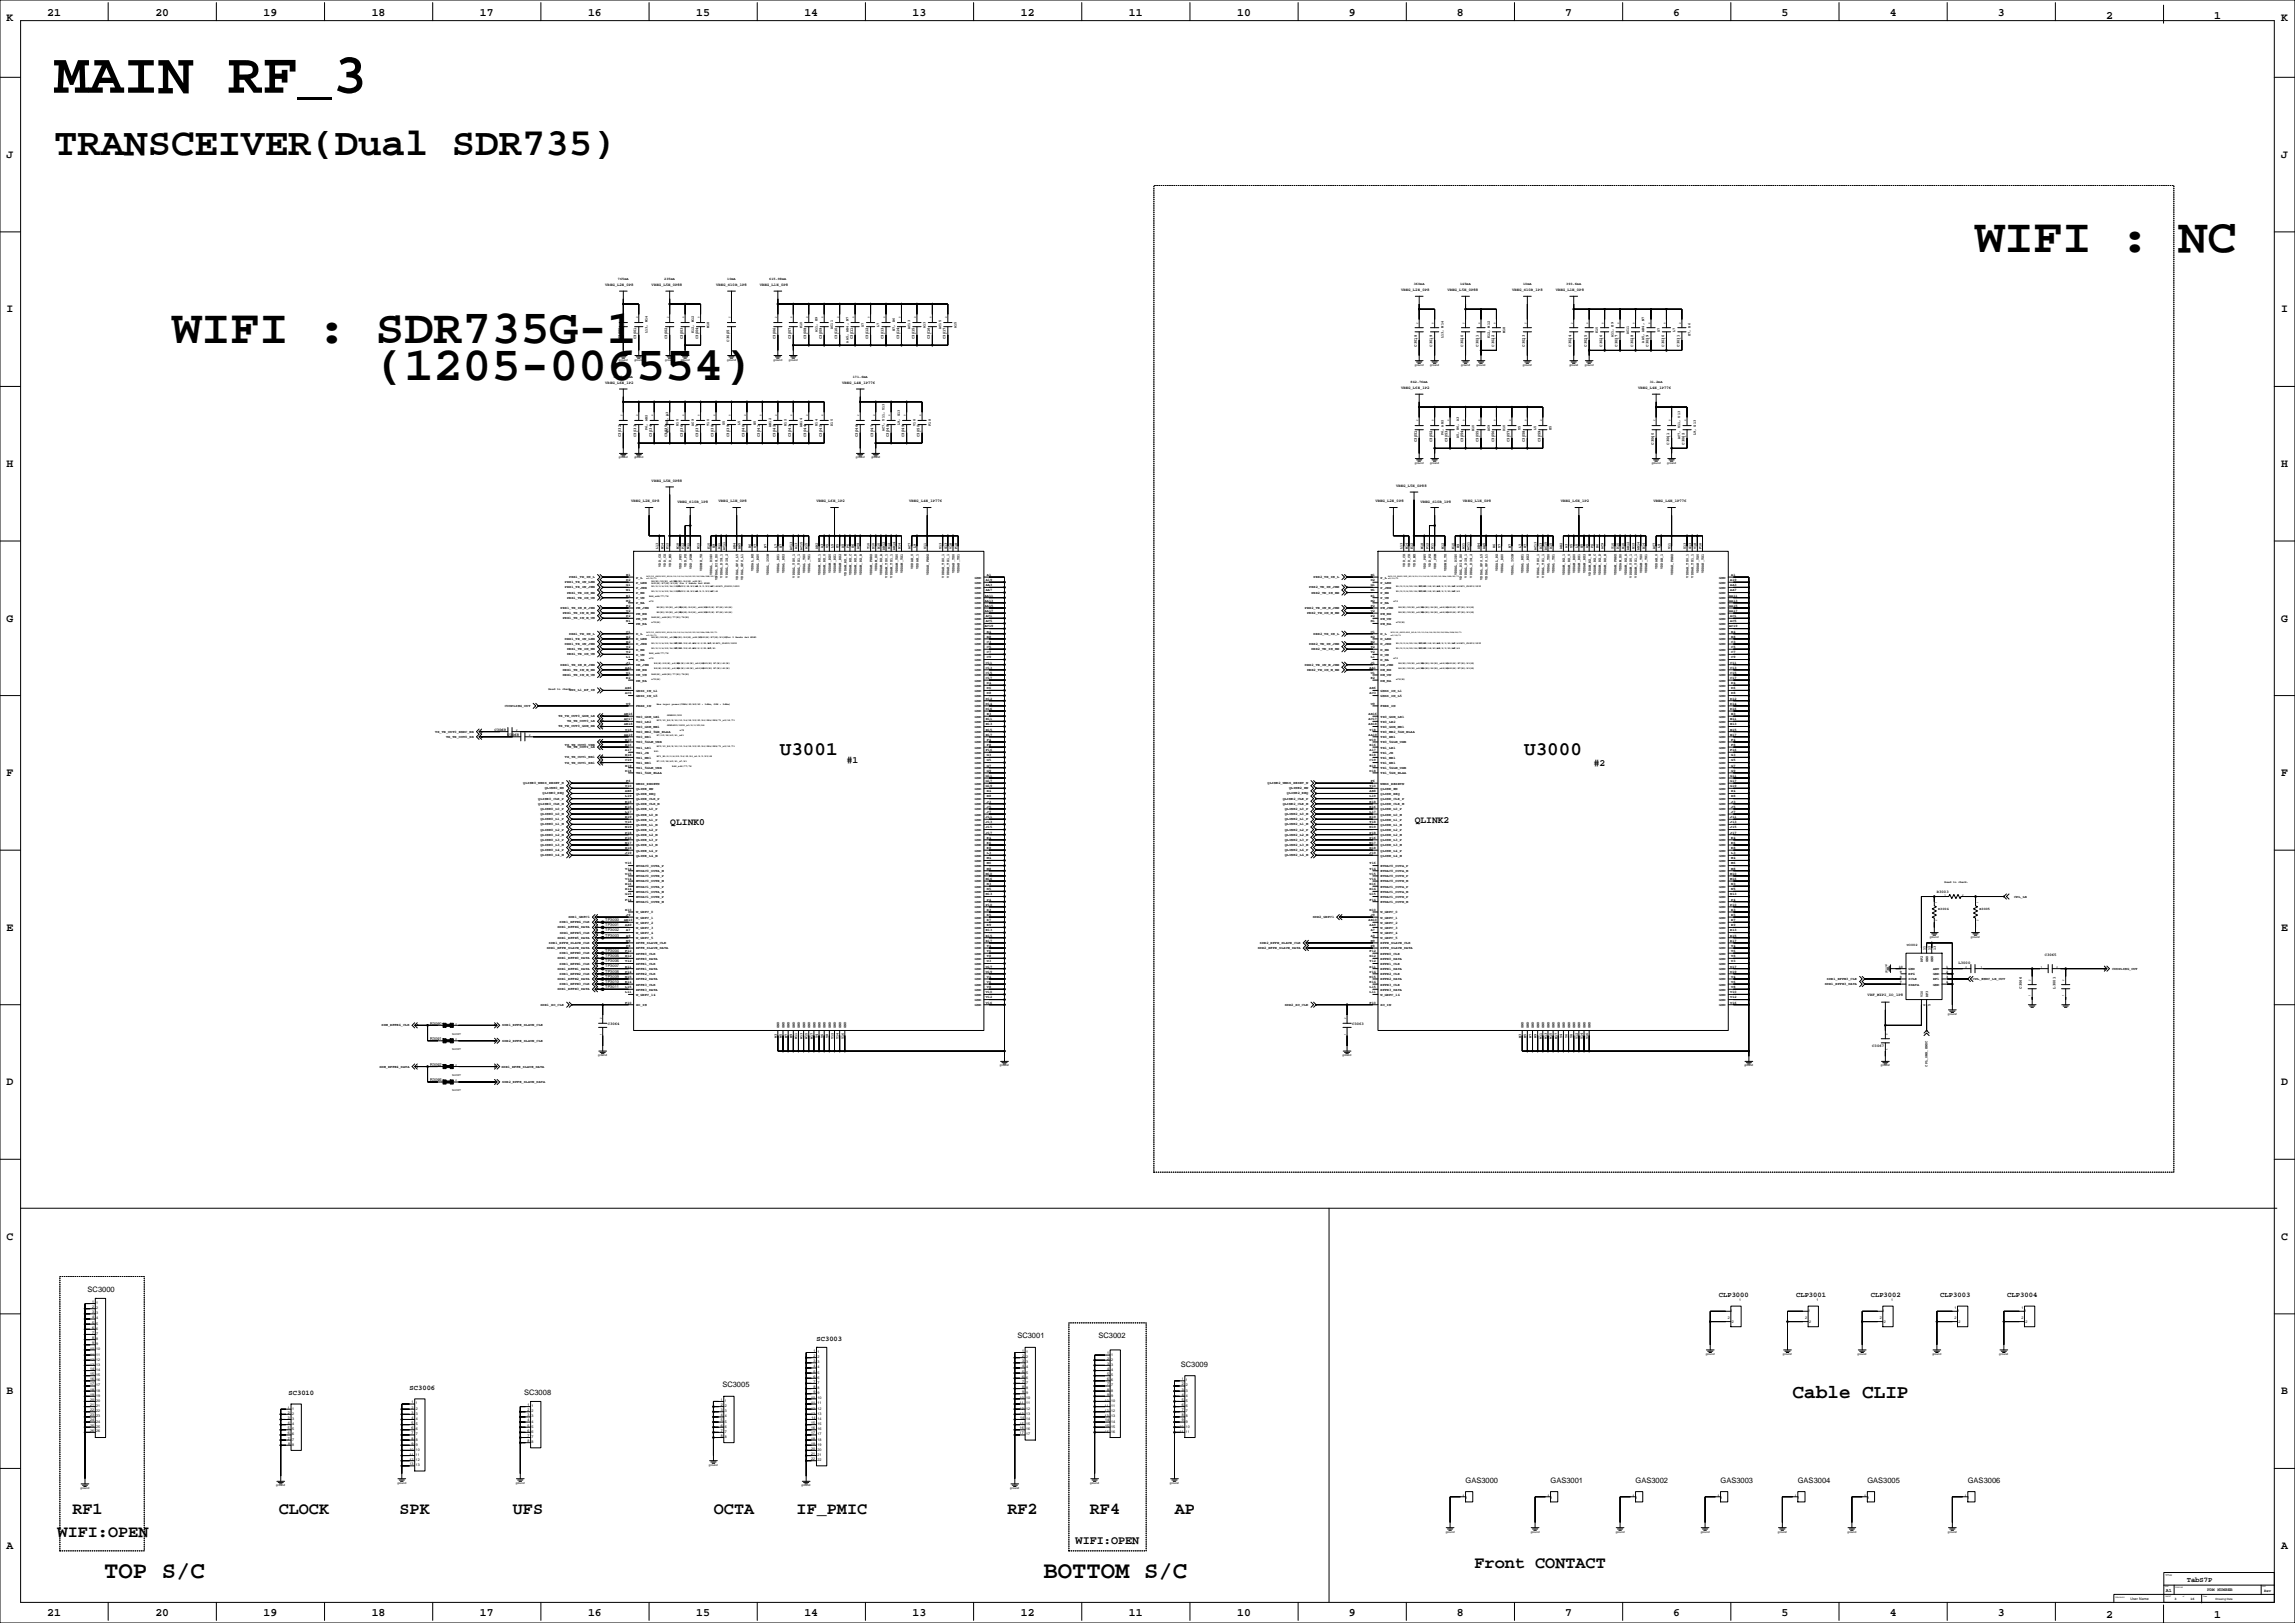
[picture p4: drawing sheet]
<svg xmlns="http://www.w3.org/2000/svg" width="2263mm" height="1600mm" viewBox="0 0 2263 1600" stroke-linecap="round" stroke-linejoin="round" font-family="sans-serif">
<defs><g id="words">
<text font-size="57.1" x="53" y="91">MAIN RF_3</text>
<g font-size="47.6">
<text x="1948" y="248">WIFI : NC</text>
<text x="170" y="339">WIFI : SDR735G-1</text>
<text x="370" y="375">(1205-006554)</text>
</g>
<text font-size="38.5" x="53" y="153">TRANSCEIVER(Dual SDR735)</text>
<g font-size="23.6">
<text x="103" y="1555">TOP S/C</text>
<text x="1029" y="1555">BOTTOM S/C</text>
</g>
<g font-size="19">
<text x="769" y="744">U3001</text>
<text x="1503" y="744">U3000</text>
<text x="1767" y="1378">Cable CLIP</text>
</g>
<g font-size="16.6">
<text x="71" y="1493">RF1</text>
<text x="275" y="1493">CLOCK</text>
<text x="394" y="1493">SPK</text>
<text x="506" y="1493">UFS</text>
<text x="704" y="1493">OCTA</text>
<text x="785" y="1493">IF_PMIC</text>
<text x="993" y="1493">RF2</text>
<text x="1074" y="1493">RF4</text>
<text x="1158" y="1493">AP</text>
<text x="57" y="1515">WIFI:OPEN</text>
<text x="1454" y="1546">Front CONTACT</text>
</g>
<text font-size="11.6" x="1061" y="1522">WIFI:OPEN</text>
<g font-size="11.3">
<text x="47" y="16">21</text>
<text x="153" y="16">20</text>
<text x="260" y="16">19</text>
<text x="367" y="16">18</text>
<text x="473" y="16">17</text>
<text x="580" y="16">16</text>
<text x="686" y="16">15</text>
<text x="793" y="16">14</text>
<text x="900" y="16">13</text>
<text x="1006" y="16">12</text>
<text x="1113" y="16">11</text>
<text x="1220" y="16">10</text>
<text x="1330" y="16">9</text>
<text x="1436" y="16">8</text>
<text x="1543" y="16">7</text>
<text x="1650" y="16">6</text>
<text x="1756" y="16">5</text>
<text x="1863" y="16">4</text>
<text x="1970" y="16">3</text>
<text x="7" y="21">K</text>
<text x="2076" y="18">2</text>
<text x="2183" y="18">1</text>
<text x="2249" y="21">K</text>
<text x="7" y="156">J</text>
<text x="2249" y="156">J</text>
<text x="7" y="308">I</text>
<text x="2249" y="308">I</text>
<text x="7" y="460">H</text>
<text x="2249" y="460">H</text>
<text x="7" y="613">G</text>
<text x="2249" y="613">G</text>
<text x="7" y="765">F</text>
<text x="2249" y="765">F</text>
<text x="7" y="917">E</text>
<text x="2249" y="917">E</text>
<text x="7" y="1070">D</text>
<text x="2249" y="1070">D</text>
<text x="7" y="1222">C</text>
<text x="2249" y="1222">C</text>
<text x="7" y="1374">B</text>
<text x="2249" y="1374">B</text>
<text x="7" y="1527">A</text>
<text x="2249" y="1527">A</text>
<text x="47" y="1593">21</text>
<text x="153" y="1593">20</text>
<text x="260" y="1593">19</text>
<text x="367" y="1593">18</text>
<text x="473" y="1593">17</text>
<text x="580" y="1593">16</text>
<text x="686" y="1593">15</text>
<text x="793" y="1593">14</text>
<text x="900" y="1593">13</text>
<text x="1006" y="1593">12</text>
<text x="1113" y="1593">11</text>
<text x="1220" y="1593">10</text>
<text x="1330" y="1593">9</text>
<text x="1436" y="1593">8</text>
<text x="1543" y="1593">7</text>
<text x="1650" y="1593">6</text>
<text x="1756" y="1593">5</text>
<text x="1863" y="1593">4</text>
<text x="1970" y="1593">3</text>
<text x="2076" y="1595">2</text>
<text x="2183" y="1595">1</text>
</g>
<g font-size="9.5">
<text x="835" y="753">#1</text>
<text x="1571" y="755">#2</text>
<text x="661" y="813">QLINK0</text>
<text x="1395" y="811">QLINK2</text>
</g>
<g font-size="7.4">
<text x="86" y="1273">SC3000</text>
<text x="1003" y="1319">SC3001</text>
<text x="1083" y="1319">SC3002</text>
<text x="1164" y="1347">SC3009</text>
<text x="712" y="1367">SC3005</text>
<text x="517" y="1375">SC3008</text>
<text x="1445" y="1461">GAS3000</text>
<text x="1529" y="1461">GAS3001</text>
<text x="1613" y="1461">GAS3002</text>
<text x="1696" y="1461">GAS3003</text>
<text x="1773" y="1461">GAS3004</text>
<text x="1841" y="1461">GAS3005</text>
<text x="1940" y="1461">GAS3006</text>
</g>
<g font-size="7.1">
<text x="1695" y="1279">CLP3000</text>
<text x="1771" y="1279">CLP3001</text>
<text x="1844" y="1279">CLP3002</text>
<text x="1913" y="1279">CLP3003</text>
<text x="1979" y="1279">CLP3004</text>
<text x="805" y="1322">SC3003</text>
<text x="404" y="1370">SC3006</text>
<text x="284" y="1375">SC3010</text>
<text x="2156" y="1559">TabS7P</text>
</g>
<text font-size="4.9" x="2135" y="1569">A1</text>
<text font-size="4.2" x="2176" y="1568">PDM NUMBER</text>
<g font-size="3.9">
<text x="597" y="282">VREG_L2E_0P8</text>
<text x="642" y="282">VREG_L5E_0P88</text>
<text x="749" y="282">VREG_L1E_0P8</text>
<text x="706" y="282">VREG_S10B_1P8</text>
<text x="1381" y="287">VREG_L2E_0P8</text>
<text x="1427" y="287">VREG_L5E_0P88</text>
<text x="1491" y="287">VREG_S10B_1P8</text>
<text x="1534" y="287">VREG_L1E_0P8</text>
<text x="612" y="334" transform="rotate(-90 612 334)">C3000</text>
<text x="627" y="334" transform="rotate(-90 627 334)">C3001</text>
<text x="658" y="334" transform="rotate(-90 658 334)">C3002</text>
<text x="673" y="334" transform="rotate(-90 673 334)">C3003</text>
<text x="688" y="334" transform="rotate(-90 688 334)">C3004</text>
<text x="765" y="334" transform="rotate(-90 765 334)">C3006</text>
<text x="780" y="334" transform="rotate(-90 780 334)">C3007</text>
<text x="795" y="334" transform="rotate(-90 795 334)">C3008</text>
<text x="810" y="334" transform="rotate(-90 810 334)">C3009</text>
<text x="825" y="334" transform="rotate(-90 825 334)">C3010</text>
<text x="841" y="334" transform="rotate(-90 841 334)">C3011</text>
<text x="856" y="334" transform="rotate(-90 856 334)">C3012</text>
<text x="871" y="334" transform="rotate(-90 871 334)">C3013</text>
<text x="886" y="334" transform="rotate(-90 886 334)">C3014</text>
<text x="902" y="334" transform="rotate(-90 902 334)">C3015</text>
<text x="917" y="334" transform="rotate(-90 917 334)">C3016</text>
<text x="932" y="334" transform="rotate(-90 932 334)">C3017</text>
<text x="719" y="337" transform="rotate(-90 719 337)">C3005</text>
<text x="1397" y="342" transform="rotate(-90 1397 342)">C3018</text>
<text x="1412" y="342" transform="rotate(-90 1412 342)">C3019</text>
<text x="1443" y="342" transform="rotate(-90 1443 342)">C3020</text>
<text x="1458" y="342" transform="rotate(-90 1458 342)">C3021</text>
<text x="1473" y="342" transform="rotate(-90 1473 342)">C3022</text>
<text x="1503" y="342" transform="rotate(-90 1503 342)">C3023</text>
<text x="1549" y="342" transform="rotate(-90 1549 342)">C3024</text>
<text x="1564" y="342" transform="rotate(-90 1564 342)">C3025</text>
<text x="1580" y="342" transform="rotate(-90 1580 342)">C3026</text>
<text x="1595" y="342" transform="rotate(-90 1595 342)">C3027</text>
<text x="1610" y="342" transform="rotate(-90 1610 342)">C3028</text>
<text x="1625" y="342" transform="rotate(-90 1625 342)">C3029</text>
<text x="1641" y="342" transform="rotate(-90 1641 342)">C3030</text>
<text x="1656" y="342" transform="rotate(-90 1656 342)">C3031</text>
<text x="597" y="378">VREG_L6E_1P2</text>
<text x="830" y="378">VREG_L4E_1P776</text>
<text x="1381" y="384">VREG_L6E_1P2</text>
<text x="1615" y="384">VREG_L4E_1P776</text>
<text x="612" y="431" transform="rotate(-90 612 431)">C3032</text>
<text x="627" y="431" transform="rotate(-90 627 431)">C3033</text>
<text x="643" y="431" transform="rotate(-90 643 431)">C3034</text>
<text x="658" y="431" transform="rotate(-90 658 431)">C3035</text>
<text x="673" y="431" transform="rotate(-90 673 431)">C3036</text>
<text x="688" y="431" transform="rotate(-90 688 431)">C3037</text>
<text x="704" y="431" transform="rotate(-90 704 431)">C3038</text>
<text x="719" y="431" transform="rotate(-90 719 431)">C3039</text>
<text x="734" y="431" transform="rotate(-90 734 431)">C3040</text>
<text x="749" y="431" transform="rotate(-90 749 431)">C3041</text>
<text x="765" y="431" transform="rotate(-90 765 431)">C3042</text>
<text x="780" y="431" transform="rotate(-90 780 431)">C3043</text>
<text x="795" y="431" transform="rotate(-90 795 431)">C3044</text>
<text x="810" y="431" transform="rotate(-90 810 431)">C3045</text>
<text x="846" y="431" transform="rotate(-90 846 431)">C3046</text>
<text x="861" y="431" transform="rotate(-90 861 431)">C3047</text>
<text x="876" y="431" transform="rotate(-90 876 431)">C3048</text>
<text x="891" y="431" transform="rotate(-90 891 431)">C3049</text>
<text x="907" y="431" transform="rotate(-90 907 431)">C3050</text>
<text x="1397" y="436" transform="rotate(-90 1397 436)">C3051</text>
<text x="1412" y="436" transform="rotate(-90 1412 436)">C3052</text>
<text x="1427" y="436" transform="rotate(-90 1427 436)">C3053</text>
<text x="1443" y="436" transform="rotate(-90 1443 436)">C3054</text>
<text x="1458" y="436" transform="rotate(-90 1458 436)">C3055</text>
<text x="1473" y="436" transform="rotate(-90 1473 436)">C3056</text>
<text x="1488" y="436" transform="rotate(-90 1488 436)">C3057</text>
<text x="1503" y="436" transform="rotate(-90 1503 436)">C3058</text>
<text x="1519" y="436" transform="rotate(-90 1519 436)">C3059</text>
<text x="1630" y="438" transform="rotate(-90 1630 438)">C3060</text>
<text x="1646" y="438" transform="rotate(-90 1646 438)">C3061</text>
<text x="1661" y="438" transform="rotate(-90 1661 438)">C3062</text>
<text x="642" y="475">VREG_L5E_0P88</text>
<text x="1376" y="480">VREG_L5E_0P88</text>
<text x="622" y="495">VREG_L2E_0P8</text>
<text x="668" y="496">VREG_S10B_1P8</text>
<text x="708" y="495">VREG_L1E_0P8</text>
<text x="805" y="495">VREG_L6E_1P2</text>
<text x="896" y="495">VREG_L4E_1P776</text>
<text x="1356" y="495">VREG_L2E_0P8</text>
<text x="1401" y="496">VREG_S10B_1P8</text>
<text x="1442" y="495">VREG_L1E_0P8</text>
<text x="1539" y="495">VREG_L6E_1P2</text>
<text x="1630" y="495">VREG_L4E_1P776</text>
<text x="488" y="721">C3069</text>
<text x="500" y="726">C3068</text>
<text x="1910" y="881">R3003</text>
<text x="597" y="908">TP3000</text>
<text x="597" y="913">TP3001</text>
<text x="597" y="918">TP3002</text>
<text x="597" y="923">TP3003</text>
<text x="597" y="938">TP3004</text>
<text x="597" y="944">TP3005</text>
<text x="2016" y="943">C3065</text>
<text x="597" y="949">TP3006</text>
<text x="597" y="954">TP3007</text>
<text x="1931" y="950">L3000</text>
<text x="597" y="959">TP3008</text>
<text x="597" y="964">TP3009</text>
<text x="597" y="969">TP3010</text>
<text x="597" y="974">TP3011</text>
<text x="1994" y="975" transform="rotate(-90 1994 975)">C3066</text>
<text x="2027" y="975" transform="rotate(-90 2027 975)">L3001</text>
<text x="1841" y="982">VRF_MIPI_IO_1P8</text>
<text x="424" y="1010">R3000</text>
<text x="599" y="1010">C3064</text>
<text x="1333" y="1010">C3063</text>
<text x="424" y="1025">R3001</text>
<text x="1846" y="1032">C3067</text>
<text x="424" y="1051">R3002</text>
<text x="424" y="1066">R3006</text>
<text x="2232" y="1569">Rev</text>
</g>
<g font-size="3.5">
<text x="609" y="276">765mA</text>
<text x="655" y="276">235mA</text>
<text x="717" y="276">10mA</text>
<text x="758" y="276">615.98mA</text>
<text x="1394" y="281">360mA</text>
<text x="1440" y="281">145mA</text>
<text x="1502" y="281">10mA</text>
<text x="1544" y="281">393.6mA</text>
<text x="699" y="323" transform="rotate(-90 699 323)">M18</text>
<text x="791" y="323" transform="rotate(-90 791 323)">K10</text>
<text x="852" y="322" transform="rotate(-90 852 322)">U7</text>
<text x="867" y="322" transform="rotate(-90 867 322)">L7</text>
<text x="913" y="323" transform="rotate(-90 913 323)">A13</text>
<text x="943" y="323" transform="rotate(-90 943 323)">A15</text>
<text x="638" y="328" transform="rotate(-90 638 328)">L13, M14</text>
<text x="684" y="328" transform="rotate(-90 684 328)">K12, M12</text>
<text x="806" y="327" transform="rotate(-90 806 327)">A11, E9</text>
<text x="821" y="324" transform="rotate(-90 821 324)">AC11</text>
<text x="882" y="326" transform="rotate(-90 882 326)">E7, B6</text>
<text x="897" y="324" transform="rotate(-90 897 324)">AC13</text>
<text x="928" y="324" transform="rotate(-90 928 324)">AC15</text>
<text x="1484" y="328" transform="rotate(-90 1484 328)">M18</text>
<text x="1575" y="328" transform="rotate(-90 1575 328)">K10</text>
<text x="1606" y="329" transform="rotate(-90 1606 329)">AC11</text>
<text x="1636" y="327" transform="rotate(-90 1636 327)">U7</text>
<text x="1652" y="327" transform="rotate(-90 1652 327)">L7</text>
<text x="1423" y="334" transform="rotate(-90 1423 334)">L13, M14</text>
<text x="1469" y="334" transform="rotate(-90 1469 334)">K12, M12</text>
<text x="1591" y="332" transform="rotate(-90 1591 332)">A11, E9</text>
<text x="1667" y="331" transform="rotate(-90 1667 331)">E7, B6</text>
<text x="836" y="338" transform="rotate(-90 836 338)">AA5, AB4, N7</text>
<text x="1621" y="338" transform="rotate(-90 1621 338)">AA5, AB4, N7</text>
<text x="605" y="373">1007.76mA</text>
<text x="841" y="373">171.6mA</text>
<text x="1391" y="378">842.76mA</text>
<text x="1626" y="378">31.2mA</text>
<text x="669" y="420" transform="rotate(-90 669 420)">B10</text>
<text x="684" y="420" transform="rotate(-90 684 420)">AC9</text>
<text x="699" y="420" transform="rotate(-90 699 420)">T10</text>
<text x="715" y="419" transform="rotate(-90 715 419)">U5</text>
<text x="730" y="419" transform="rotate(-90 730 419)">L5</text>
<text x="745" y="419" transform="rotate(-90 745 419)">E5</text>
<text x="776" y="420" transform="rotate(-90 776 420)">B12</text>
<text x="806" y="420" transform="rotate(-90 806 420)">B14</text>
<text x="821" y="420" transform="rotate(-90 821 420)">D10</text>
<text x="887" y="419" transform="rotate(-90 887 419)">L9, G13</text>
<text x="902" y="420" transform="rotate(-90 902 420)">V18</text>
<text x="918" y="420" transform="rotate(-90 918 420)">F18</text>
<text x="638" y="424" transform="rotate(-90 638 424)">P6, AB2</text>
<text x="760" y="421" transform="rotate(-90 760 421)">AB12</text>
<text x="791" y="421" transform="rotate(-90 791 421)">AB14</text>
<text x="872" y="425" transform="rotate(-90 872 425)">AC7, U11, U13</text>
<text x="1454" y="425" transform="rotate(-90 1454 425)">B10</text>
<text x="1469" y="425" transform="rotate(-90 1469 425)">AC9</text>
<text x="1484" y="425" transform="rotate(-90 1484 425)">D10</text>
<text x="1499" y="424" transform="rotate(-90 1499 424)">U5</text>
<text x="1514" y="424" transform="rotate(-90 1514 424)">L5</text>
<text x="1530" y="424" transform="rotate(-90 1530 424)">E5</text>
<text x="659" y="427" transform="rotate(-90 659 427)">A5, H6, A3</text>
<text x="1423" y="429" transform="rotate(-90 1423 429)">P6, AB2</text>
<text x="1672" y="429" transform="rotate(-90 1672 429)">L9, G13</text>
<text x="1438" y="432" transform="rotate(-90 1438 432)">A5, H6, A3</text>
<text x="1657" y="433" transform="rotate(-90 1657 433)">AC7, U11, U13</text>
<text x="649" y="542" transform="rotate(-90 649 542)">L13</text>
<text x="654" y="542" transform="rotate(-90 654 542)">M14</text>
<text x="659" y="542" transform="rotate(-90 659 542)">K12</text>
<text x="669" y="542" transform="rotate(-90 669 542)">M18</text>
<text x="674" y="542" transform="rotate(-90 674 542)">P12</text>
<text x="679" y="542" transform="rotate(-90 679 542)">N11</text>
<text x="690" y="542" transform="rotate(-90 690 542)">M12</text>
<text x="700" y="542" transform="rotate(-90 700 542)">K10</text>
<text x="705" y="540" transform="rotate(-90 705 540)">E9</text>
<text x="710" y="542" transform="rotate(-90 710 542)">A11</text>
<text x="715" y="543" transform="rotate(-90 715 543)">AC11</text>
<text x="725" y="542" transform="rotate(-90 725 542)">AB4</text>
<text x="730" y="542" transform="rotate(-90 730 542)">AA5</text>
<text x="740" y="540" transform="rotate(-90 740 540)">B6</text>
<text x="745" y="540" transform="rotate(-90 745 540)">U7</text>
<text x="756" y="540" transform="rotate(-90 756 540)">N7</text>
<text x="766" y="540" transform="rotate(-90 766 540)">L7</text>
<text x="771" y="540" transform="rotate(-90 771 540)">E7</text>
<text x="781" y="543" transform="rotate(-90 781 543)">AC13</text>
<text x="786" y="542" transform="rotate(-90 786 542)">A13</text>
<text x="791" y="543" transform="rotate(-90 791 543)">AC15</text>
<text x="796" y="542" transform="rotate(-90 796 542)">A15</text>
<text x="806" y="542" transform="rotate(-90 806 542)">AB2</text>
<text x="811" y="540" transform="rotate(-90 811 540)">A3</text>
<text x="817" y="540" transform="rotate(-90 817 540)">U5</text>
<text x="822" y="540" transform="rotate(-90 822 540)">L5</text>
<text x="827" y="540" transform="rotate(-90 827 540)">E5</text>
<text x="832" y="540" transform="rotate(-90 832 540)">A5</text>
<text x="837" y="540" transform="rotate(-90 837 540)">P6</text>
<text x="842" y="540" transform="rotate(-90 842 540)">H6</text>
<text x="847" y="542" transform="rotate(-90 847 542)">AC9</text>
<text x="857" y="542" transform="rotate(-90 857 542)">T10</text>
<text x="862" y="542" transform="rotate(-90 862 542)">D10</text>
<text x="867" y="542" transform="rotate(-90 867 542)">B10</text>
<text x="872" y="543" transform="rotate(-90 872 543)">AB12</text>
<text x="878" y="542" transform="rotate(-90 878 542)">B12</text>
<text x="883" y="543" transform="rotate(-90 883 543)">AB14</text>
<text x="888" y="542" transform="rotate(-90 888 542)">B14</text>
<text x="898" y="542" transform="rotate(-90 898 542)">AC7</text>
<text x="903" y="540" transform="rotate(-90 903 540)">L9</text>
<text x="913" y="542" transform="rotate(-90 913 542)">U11</text>
<text x="928" y="542" transform="rotate(-90 928 542)">U13</text>
<text x="933" y="542" transform="rotate(-90 933 542)">G13</text>
<text x="938" y="542" transform="rotate(-90 938 542)">V18</text>
<text x="944" y="542" transform="rotate(-90 944 542)">F18</text>
<text x="1383" y="542" transform="rotate(-90 1383 542)">L13</text>
<text x="1388" y="542" transform="rotate(-90 1388 542)">M14</text>
<text x="1393" y="542" transform="rotate(-90 1393 542)">K12</text>
<text x="1403" y="542" transform="rotate(-90 1403 542)">M18</text>
<text x="1408" y="542" transform="rotate(-90 1408 542)">P12</text>
<text x="1413" y="542" transform="rotate(-90 1413 542)">N11</text>
<text x="1423" y="542" transform="rotate(-90 1423 542)">M12</text>
<text x="1434" y="542" transform="rotate(-90 1434 542)">K10</text>
<text x="1439" y="540" transform="rotate(-90 1439 540)">E9</text>
<text x="1444" y="542" transform="rotate(-90 1444 542)">A11</text>
<text x="1449" y="543" transform="rotate(-90 1449 543)">AC11</text>
<text x="1459" y="542" transform="rotate(-90 1459 542)">AB4</text>
<text x="1464" y="542" transform="rotate(-90 1464 542)">AA5</text>
<text x="1474" y="540" transform="rotate(-90 1474 540)">B6</text>
<text x="1479" y="540" transform="rotate(-90 1479 540)">U7</text>
<text x="1490" y="540" transform="rotate(-90 1490 540)">N7</text>
<text x="1500" y="540" transform="rotate(-90 1500 540)">L7</text>
<text x="1505" y="540" transform="rotate(-90 1505 540)">E7</text>
<text x="1515" y="543" transform="rotate(-90 1515 543)">AC13</text>
<text x="1520" y="542" transform="rotate(-90 1520 542)">A13</text>
<text x="1525" y="543" transform="rotate(-90 1525 543)">AC15</text>
<text x="1530" y="542" transform="rotate(-90 1530 542)">A15</text>
<text x="1540" y="542" transform="rotate(-90 1540 542)">AB2</text>
<text x="1545" y="540" transform="rotate(-90 1545 540)">A3</text>
<text x="1550" y="540" transform="rotate(-90 1550 540)">U5</text>
<text x="1556" y="540" transform="rotate(-90 1556 540)">L5</text>
<text x="1561" y="540" transform="rotate(-90 1561 540)">E5</text>
<text x="1566" y="540" transform="rotate(-90 1566 540)">A5</text>
<text x="1571" y="540" transform="rotate(-90 1571 540)">P6</text>
<text x="1576" y="540" transform="rotate(-90 1576 540)">H6</text>
<text x="1581" y="542" transform="rotate(-90 1581 542)">AC9</text>
<text x="1591" y="542" transform="rotate(-90 1591 542)">T10</text>
<text x="1596" y="542" transform="rotate(-90 1596 542)">D10</text>
<text x="1601" y="542" transform="rotate(-90 1601 542)">B10</text>
<text x="1606" y="543" transform="rotate(-90 1606 543)">AB12</text>
<text x="1611" y="542" transform="rotate(-90 1611 542)">B12</text>
<text x="1616" y="543" transform="rotate(-90 1616 543)">AB14</text>
<text x="1622" y="542" transform="rotate(-90 1622 542)">B14</text>
<text x="1632" y="542" transform="rotate(-90 1632 542)">AC7</text>
<text x="1637" y="540" transform="rotate(-90 1637 540)">L9</text>
<text x="1647" y="542" transform="rotate(-90 1647 542)">U11</text>
<text x="1662" y="542" transform="rotate(-90 1662 542)">U13</text>
<text x="1667" y="542" transform="rotate(-90 1667 542)">G13</text>
<text x="1672" y="542" transform="rotate(-90 1672 542)">V18</text>
<text x="1677" y="542" transform="rotate(-90 1677 542)">F18</text>
<text x="652" y="559" transform="rotate(-90 652 559)">VDD_CX</text>
<text x="657" y="559" transform="rotate(-90 657 559)">VDD_CX</text>
<text x="662" y="559" transform="rotate(-90 662 559)">VDD_MX</text>
<text x="672" y="561" transform="rotate(-90 672 561)">VDD_PHY</text>
<text x="677" y="559" transform="rotate(-90 677 559)">VDD_PX</text>
<text x="682" y="561" transform="rotate(-90 682 561)">VDD_PXM</text>
<text x="692" y="563" transform="rotate(-90 692 563)">VDDMX_TX</text>
<text x="743" y="563" transform="rotate(-90 743 563)">VDDAL_RX</text>
<text x="865" y="563" transform="rotate(-90 865 563)">VDDAM_XO</text>
<text x="900" y="561" transform="rotate(-90 900 561)">VDDAH_0</text>
<text x="905" y="561" transform="rotate(-90 905 561)">VDDAH_1</text>
<text x="1385" y="559" transform="rotate(-90 1385 559)">VDD_CX</text>
<text x="1390" y="559" transform="rotate(-90 1390 559)">VDD_CX</text>
<text x="1396" y="559" transform="rotate(-90 1396 559)">VDD_MX</text>
<text x="1406" y="561" transform="rotate(-90 1406 561)">VDD_PHY</text>
<text x="1411" y="559" transform="rotate(-90 1411 559)">VDD_PX</text>
<text x="1416" y="561" transform="rotate(-90 1416 561)">VDD_PXM</text>
<text x="1426" y="563" transform="rotate(-90 1426 563)">VDDMX_TX</text>
<text x="1477" y="563" transform="rotate(-90 1477 563)">VDDAL_RX</text>
<text x="1599" y="563" transform="rotate(-90 1599 563)">VDDAM_XO</text>
<text x="1634" y="561" transform="rotate(-90 1634 561)">VDDAH_0</text>
<text x="1639" y="561" transform="rotate(-90 1639 561)">VDDAH_1</text>
<text x="561" y="570">PRX1_TR_IN_L</text>
<text x="618" y="568">E1</text>
<text x="702" y="567" transform="rotate(-90 702 567)">VDDAL_DIG0</text>
<text x="712" y="569" transform="rotate(-90 712 569)">VDDAL_DIG_1</text>
<text x="718" y="569" transform="rotate(-90 718 569)">VDDAL_DIG_2</text>
<text x="748" y="565" transform="rotate(-90 748 565)">VDDAL_RX0</text>
<text x="758" y="567" transform="rotate(-90 758 567)">VDDAL_ICON</text>
<text x="768" y="565" transform="rotate(-90 768 565)">VDDAL_RX1</text>
<text x="773" y="565" transform="rotate(-90 773 565)">VDDAL_RX2</text>
<text x="784" y="569" transform="rotate(-90 784 569)">VDDAL_TX0_1</text>
<text x="789" y="569" transform="rotate(-90 789 569)">VDDAL_TX1_1</text>
<text x="794" y="565" transform="rotate(-90 794 565)">VDDAL_TX0</text>
<text x="799" y="565" transform="rotate(-90 799 565)">VDDAL_TX1</text>
<text x="809" y="567" transform="rotate(-90 809 567)">VDDAM_RX_1</text>
<text x="814" y="567" transform="rotate(-90 814 567)">VDDAM_RX_0</text>
<text x="819" y="565" transform="rotate(-90 819 565)">VDDAM_RX0</text>
<text x="824" y="565" transform="rotate(-90 824 565)">VDDAM_RX1</text>
<text x="829" y="565" transform="rotate(-90 829 565)">VDDAM_RX2</text>
<text x="834" y="567" transform="rotate(-90 834 567)">VDDAM_RX_E</text>
<text x="839" y="567" transform="rotate(-90 839 567)">VDDAM_RX_C</text>
<text x="845" y="567" transform="rotate(-90 845 567)">VDDAM_RX_D</text>
<text x="850" y="567" transform="rotate(-90 850 567)">VDDAM_RX_B</text>
<text x="860" y="567" transform="rotate(-90 860 567)">VDDAM_FBRX</text>
<text x="870" y="567" transform="rotate(-90 870 567)">VDDAM_RX_A</text>
<text x="875" y="569" transform="rotate(-90 875 569)">VDDAM_TX0_1</text>
<text x="880" y="569" transform="rotate(-90 880 569)">VDDAM_TX1_1</text>
<text x="885" y="565" transform="rotate(-90 885 565)">VDDAM_TX0</text>
<text x="890" y="565" transform="rotate(-90 890 565)">VDDAM_TX1</text>
<text x="916" y="567" transform="rotate(-90 916 567)">VDDAH_FBRX</text>
<text x="931" y="569" transform="rotate(-90 931 569)">VDDAH_TX0_1</text>
<text x="936" y="569" transform="rotate(-90 936 569)">VDDAH_TX1_1</text>
<text x="941" y="565" transform="rotate(-90 941 565)">VDDAH_TX0</text>
<text x="946" y="565" transform="rotate(-90 946 565)">VDDAH_TX1</text>
<text x="973" y="568">A1</text>
<text x="1295" y="570">PRX2_TR_IN_L</text>
<text x="1351" y="568">E1</text>
<text x="1436" y="567" transform="rotate(-90 1436 567)">VDDAL_DIG0</text>
<text x="1446" y="569" transform="rotate(-90 1446 569)">VDDAL_DIG_1</text>
<text x="1451" y="569" transform="rotate(-90 1451 569)">VDDAL_DIG_2</text>
<text x="1482" y="565" transform="rotate(-90 1482 565)">VDDAL_RX0</text>
<text x="1492" y="567" transform="rotate(-90 1492 567)">VDDAL_ICON</text>
<text x="1502" y="565" transform="rotate(-90 1502 565)">VDDAL_RX1</text>
<text x="1507" y="565" transform="rotate(-90 1507 565)">VDDAL_RX2</text>
<text x="1517" y="569" transform="rotate(-90 1517 569)">VDDAL_TX0_1</text>
<text x="1523" y="569" transform="rotate(-90 1523 569)">VDDAL_TX1_1</text>
<text x="1528" y="565" transform="rotate(-90 1528 565)">VDDAL_TX0</text>
<text x="1533" y="565" transform="rotate(-90 1533 565)">VDDAL_TX1</text>
<text x="1543" y="567" transform="rotate(-90 1543 567)">VDDAM_RX_1</text>
<text x="1548" y="567" transform="rotate(-90 1548 567)">VDDAM_RX_0</text>
<text x="1553" y="565" transform="rotate(-90 1553 565)">VDDAM_RX0</text>
<text x="1558" y="565" transform="rotate(-90 1558 565)">VDDAM_RX1</text>
<text x="1563" y="565" transform="rotate(-90 1563 565)">VDDAM_RX2</text>
<text x="1568" y="567" transform="rotate(-90 1568 567)">VDDAM_RX_E</text>
<text x="1573" y="567" transform="rotate(-90 1573 567)">VDDAM_RX_C</text>
<text x="1578" y="567" transform="rotate(-90 1578 567)">VDDAM_RX_D</text>
<text x="1583" y="567" transform="rotate(-90 1583 567)">VDDAM_RX_B</text>
<text x="1594" y="567" transform="rotate(-90 1594 567)">VDDAM_FBRX</text>
<text x="1604" y="567" transform="rotate(-90 1604 567)">VDDAM_RX_A</text>
<text x="1609" y="569" transform="rotate(-90 1609 569)">VDDAM_TX0_1</text>
<text x="1614" y="569" transform="rotate(-90 1614 569)">VDDAM_TX1_1</text>
<text x="1619" y="565" transform="rotate(-90 1619 565)">VDDAM_TX0</text>
<text x="1624" y="565" transform="rotate(-90 1624 565)">VDDAM_TX1</text>
<text x="1649" y="567" transform="rotate(-90 1649 567)">VDDAH_FBRX</text>
<text x="1665" y="569" transform="rotate(-90 1665 569)">VDDAH_TX0_1</text>
<text x="1670" y="569" transform="rotate(-90 1670 569)">VDDAH_TX1_1</text>
<text x="1675" y="565" transform="rotate(-90 1675 565)">VDDAH_TX0</text>
<text x="1680" y="565" transform="rotate(-90 1680 565)">VDDAH_TX1</text>
<text x="1707" y="568">A1</text>
<text x="557" y="575">PRX1_TR_IN_LMH</text>
<text x="618" y="573">D2</text>
<text x="627" y="570">P_L</text>
<text x="627" y="575">P_LMH</text>
<text x="707" y="571" transform="rotate(-90 707 571)">VDDAL_DIG_XO</text>
<text x="728" y="571" transform="rotate(-90 728 571)">VDDAL_GPS_L5</text>
<text x="733" y="571" transform="rotate(-90 733 571)">VDDAL_GPS_L1</text>
<text x="961" y="570">GND</text>
<text x="961" y="575">GND</text>
<text x="972" y="573">A19</text>
<text x="1351" y="573">D2</text>
<text x="1361" y="570">P_L</text>
<text x="1361" y="575">P_LMH</text>
<text x="1441" y="571" transform="rotate(-90 1441 571)">VDDAL_DIG_XO</text>
<text x="1462" y="571" transform="rotate(-90 1462 571)">VDDAL_GPS_L5</text>
<text x="1467" y="571" transform="rotate(-90 1467 571)">VDDAL_GPS_L1</text>
<text x="1695" y="570">GND</text>
<text x="1695" y="575">GND</text>
<text x="1706" y="573">A19</text>
<text x="557" y="580">PRX1_TR_IN_JMH</text>
<text x="618" y="578">G1</text>
<text x="627" y="580">P_JMH</text>
<text x="961" y="580">GND</text>
<text x="972" y="578">AA3</text>
<text x="1291" y="580">PRX2_TR_IN_JMH</text>
<text x="1351" y="578">G1</text>
<text x="1361" y="580">P_JMH</text>
<text x="1695" y="580">GND</text>
<text x="1706" y="578">AA3</text>
<text x="559" y="585">PRX1_TR_IN_MH</text>
<text x="618" y="583">W1</text>
<text x="627" y="585">P_MH</text>
<text x="961" y="585">GND</text>
<text x="972" y="583">AA7</text>
<text x="1293" y="585">PRX2_TR_IN_MH</text>
<text x="1351" y="583">W1</text>
<text x="1361" y="585">P_MH</text>
<text x="1695" y="585">GND</text>
<text x="1706" y="583">AA7</text>
<text x="559" y="590">PRX1_TR_IN_UN</text>
<text x="618" y="588">R1</text>
<text x="618" y="593">M2</text>
<text x="627" y="591">P_UN</text>
<text x="961" y="591">GND</text>
<text x="971" y="593">AA13</text>
<text x="971" y="588">AA11</text>
<text x="1351" y="588">R1</text>
<text x="1351" y="593">M2</text>
<text x="1361" y="591">P_UN</text>
<text x="1695" y="591">GND</text>
<text x="1705" y="593">AA13</text>
<text x="1705" y="588">AA11</text>
<text x="618" y="598">F2</text>
<text x="627" y="596">P_NA</text>
<text x="961" y="596">GND</text>
<text x="971" y="598">AA15</text>
<text x="1351" y="598">F2</text>
<text x="1361" y="596">P_NA</text>
<text x="1695" y="596">GND</text>
<text x="1705" y="598">AA15</text>
<text x="553" y="600">PRX1_TR_IN_M_JMH</text>
<text x="555" y="605">PRX1_TR_IN_M_MH</text>
<text x="618" y="603">V2</text>
<text x="627" y="601">PM_JMH</text>
<text x="627" y="606">PM_MH</text>
<text x="961" y="601">GND</text>
<text x="961" y="606">GND</text>
<text x="971" y="603">AA17</text>
<text x="1287" y="600">PRX2_TR_IN_M_JMH</text>
<text x="1289" y="605">PRX2_TR_IN_M_MH</text>
<text x="1351" y="603">V2</text>
<text x="1361" y="601">PM_JMH</text>
<text x="1361" y="606">PM_MH</text>
<text x="1695" y="601">GND</text>
<text x="1695" y="606">GND</text>
<text x="1705" y="603">AA17</text>
<text x="555" y="610">PRX1_TR_IN_M_UN</text>
<text x="618" y="608">P2</text>
<text x="627" y="611">PM_UN</text>
<text x="961" y="611">GND</text>
<text x="972" y="608">AC1</text>
<text x="1351" y="608">P2</text>
<text x="1361" y="611">PM_UN</text>
<text x="1695" y="611">GND</text>
<text x="1706" y="608">AC1</text>
<text x="618" y="613">N1</text>
<text x="627" y="616">PM_NA</text>
<text x="961" y="616">GND</text>
<text x="972" y="613">AC5</text>
<text x="1351" y="613">N1</text>
<text x="1361" y="616">PM_NA</text>
<text x="1695" y="616">GND</text>
<text x="1706" y="613">AC5</text>
<text x="618" y="624">C1</text>
<text x="961" y="621">GND</text>
<text x="971" y="619">AC19</text>
<text x="973" y="624">B4</text>
<text x="1351" y="624">C1</text>
<text x="1695" y="621">GND</text>
<text x="1705" y="619">AC19</text>
<text x="1707" y="624">B4</text>
<text x="561" y="626">DRX1_TR_IN_L</text>
<text x="618" y="629">B2</text>
<text x="627" y="626">D_L</text>
<text x="961" y="626">GND</text>
<text x="973" y="629">B8</text>
<text x="1295" y="626">DRX2_TR_IN_L</text>
<text x="1351" y="629">B2</text>
<text x="1361" y="626">D_L</text>
<text x="1695" y="626">GND</text>
<text x="1707" y="629">B8</text>
<text x="557" y="636">DRX1_TR_IN_JMH</text>
<text x="557" y="631">DRX1_TR_IN_LMH</text>
<text x="618" y="634">H2</text>
<text x="627" y="631">D_LMH</text>
<text x="961" y="631">GND</text>
<text x="973" y="634">C3</text>
<text x="1291" y="636">DRX2_TR_IN_JMH</text>
<text x="1351" y="634">H2</text>
<text x="1361" y="631">D_LMH</text>
<text x="1695" y="631">GND</text>
<text x="1707" y="634">C3</text>
<text x="559" y="641">DRX1_TR_IN_MH</text>
<text x="618" y="639">Y2</text>
<text x="627" y="636">D_JMH</text>
<text x="627" y="641">D_MH</text>
<text x="961" y="636">GND</text>
<text x="961" y="641">GND</text>
<text x="973" y="639">C5</text>
<text x="1293" y="641">DRX2_TR_IN_MH</text>
<text x="1351" y="639">Y2</text>
<text x="1361" y="636">D_JMH</text>
<text x="1361" y="641">D_MH</text>
<text x="1695" y="636">GND</text>
<text x="1695" y="641">GND</text>
<text x="1707" y="639">C5</text>
<text x="559" y="646">DRX1_TR_IN_UN</text>
<text x="618" y="644">T2</text>
<text x="627" y="646">D_UN</text>
<text x="961" y="646">GND</text>
<text x="973" y="644">C7</text>
<text x="1351" y="644">T2</text>
<text x="1361" y="646">D_UN</text>
<text x="1695" y="646">GND</text>
<text x="1707" y="644">C7</text>
<text x="618" y="649">L1</text>
<text x="627" y="652">D_NA</text>
<text x="961" y="652">GND</text>
<text x="973" y="649">C9</text>
<text x="1351" y="649">L1</text>
<text x="1361" y="652">D_NA</text>
<text x="1695" y="652">GND</text>
<text x="1707" y="649">C9</text>
<text x="553" y="656">DRX1_TR_IN_M_JMH</text>
<text x="616" y="659">AA1</text>
<text x="618" y="654">J1</text>
<text x="627" y="657">DM_JMH</text>
<text x="961" y="657">GND</text>
<text x="972" y="654">C11</text>
<text x="972" y="659">C13</text>
<text x="1287" y="656">DRX2_TR_IN_M_JMH</text>
<text x="1350" y="659">AA1</text>
<text x="1351" y="654">J1</text>
<text x="1361" y="657">DM_JMH</text>
<text x="1695" y="657">GND</text>
<text x="1706" y="654">C11</text>
<text x="1706" y="659">C13</text>
<text x="555" y="661">DRX1_TR_IN_M_MH</text>
<text x="618" y="664">U1</text>
<text x="627" y="662">DM_MH</text>
<text x="961" y="662">GND</text>
<text x="972" y="664">C15</text>
<text x="1289" y="661">DRX2_TR_IN_M_MH</text>
<text x="1351" y="664">U1</text>
<text x="1361" y="662">DM_MH</text>
<text x="1695" y="662">GND</text>
<text x="1706" y="664">C15</text>
<text x="555" y="666">DRX1_TR_IN_M_UN</text>
<text x="618" y="669">K2</text>
<text x="627" y="672">DM_NA</text>
<text x="627" y="667">DM_UN</text>
<text x="961" y="667">GND</text>
<text x="961" y="672">GND</text>
<text x="972" y="669">C17</text>
<text x="1351" y="669">K2</text>
<text x="1361" y="672">DM_NA</text>
<text x="1361" y="667">DM_UN</text>
<text x="1695" y="667">GND</text>
<text x="1695" y="672">GND</text>
<text x="1706" y="669">C17</text>
<text x="961" y="677">GND</text>
<text x="973" y="674">D4</text>
<text x="1695" y="677">GND</text>
<text x="1707" y="674">D4</text>
<text x="561" y="682">GPS_L1_RF_IN</text>
<text x="616" y="679">AB6</text>
<text x="627" y="682">GNSS_IN_L1</text>
<text x="961" y="682">GND</text>
<text x="973" y="679">D6</text>
<text x="1350" y="679">AB6</text>
<text x="1361" y="682">GNSS_IN_L1</text>
<text x="1695" y="682">GND</text>
<text x="1707" y="679">D6</text>
<text x="616" y="685">AC3</text>
<text x="627" y="687">GNSS_IN_L5</text>
<text x="961" y="687">GND</text>
<text x="972" y="690">D12</text>
<text x="973" y="685">D8</text>
<text x="1350" y="685">AC3</text>
<text x="1361" y="687">GNSS_IN_L5</text>
<text x="1695" y="687">GND</text>
<text x="1706" y="690">D12</text>
<text x="1707" y="685">D8</text>
<text x="618" y="695">U9</text>
<text x="961" y="692">GND</text>
<text x="972" y="695">D14</text>
<text x="1351" y="695">U9</text>
<text x="1695" y="692">GND</text>
<text x="1706" y="695">D14</text>
<text x="498" y="697">COUPLING_OUT</text>
<text x="627" y="697">FBRX_IN</text>
<text x="961" y="697">GND</text>
<text x="972" y="700">D16</text>
<text x="1361" y="697">FBRX_IN</text>
<text x="1695" y="697">GND</text>
<text x="1706" y="700">D16</text>
<text x="551" y="707">TX_TR_OUT0_GSM_LB</text>
<text x="615" y="705">AB16</text>
<text x="627" y="707">TX0_GSM_LB1</text>
<text x="961" y="702">GND</text>
<text x="961" y="707">GND</text>
<text x="973" y="705">E3</text>
<text x="1349" y="705">AB16</text>
<text x="1361" y="707">TX0_GSM_LB1</text>
<text x="1695" y="702">GND</text>
<text x="1695" y="707">GND</text>
<text x="1707" y="705">E3</text>
<text x="559" y="712">TX_TR_OUT0_LB</text>
<text x="615" y="710">AC17</text>
<text x="627" y="712">TX0_LB2</text>
<text x="961" y="712">GND</text>
<text x="972" y="710">E11</text>
<text x="1349" y="710">AC17</text>
<text x="1361" y="712">TX0_LB2</text>
<text x="1695" y="712">GND</text>
<text x="1706" y="710">E11</text>
<text x="551" y="717">TX_TR_OUT0_GSM_HB</text>
<text x="615" y="715">AB18</text>
<text x="627" y="718">TX0_GSM_MB1</text>
<text x="961" y="718">GND</text>
<text x="972" y="715">E13</text>
<text x="1349" y="715">AB18</text>
<text x="1361" y="718">TX0_GSM_MB1</text>
<text x="1695" y="718">GND</text>
<text x="1706" y="715">E13</text>
<text x="429" y="722">TX_TR_OUT0_ENDC_MB</text>
<text x="615" y="725">AA19</text>
<text x="616" y="720">Y18</text>
<text x="627" y="723">TX0_MB2_5GH_ELAA</text>
<text x="961" y="723">GND</text>
<text x="972" y="725">E17</text>
<text x="972" y="720">E15</text>
<text x="1349" y="725">AA19</text>
<text x="1350" y="720">Y18</text>
<text x="1361" y="723">TX0_MB2_5GH_ELAA</text>
<text x="1695" y="723">GND</text>
<text x="1706" y="725">E17</text>
<text x="1706" y="720">E15</text>
<text x="440" y="727">TX_TR_OUT0_HB</text>
<text x="616" y="730">W19</text>
<text x="627" y="728">TX0_HB1</text>
<text x="961" y="728">GND</text>
<text x="973" y="730">F4</text>
<text x="1350" y="730">W19</text>
<text x="1361" y="728">TX0_HB1</text>
<text x="1695" y="728">GND</text>
<text x="1707" y="730">F4</text>
<text x="557" y="735">TX_TR_OUT0_UHB</text>
<text x="559" y="737">TX_TR_OUT1_LB</text>
<text x="616" y="735">B16</text>
<text x="627" y="738">TX1_LB1</text>
<text x="627" y="733">TX0_5GLM_UHB</text>
<text x="961" y="733">GND</text>
<text x="961" y="738">GND</text>
<text x="973" y="735">F8</text>
<text x="1350" y="735">B16</text>
<text x="1361" y="738">TX1_LB1</text>
<text x="1361" y="733">TX0_5GLM_UHB</text>
<text x="1695" y="733">GND</text>
<text x="1695" y="738">GND</text>
<text x="1707" y="735">F8</text>
<text x="616" y="740">A17</text>
<text x="627" y="743">TX1_JB</text>
<text x="961" y="743">GND</text>
<text x="972" y="740">F16</text>
<text x="1350" y="740">A17</text>
<text x="1361" y="743">TX1_JB</text>
<text x="1695" y="743">GND</text>
<text x="1706" y="740">F16</text>
<text x="557" y="748">TX_TR_OUT1_MB1</text>
<text x="616" y="745">B18</text>
<text x="627" y="748">TX1_MB1</text>
<text x="961" y="748">GND</text>
<text x="973" y="745">G3</text>
<text x="1350" y="745">B18</text>
<text x="1361" y="748">TX1_MB1</text>
<text x="1695" y="748">GND</text>
<text x="1707" y="745">G3</text>
<text x="557" y="753">TX_TR_OUT1_HB1</text>
<text x="616" y="756">E19</text>
<text x="616" y="751">C19</text>
<text x="627" y="753">TX1_HB1</text>
<text x="961" y="753">GND</text>
<text x="973" y="751">G5</text>
<text x="973" y="756">G7</text>
<text x="1350" y="756">E19</text>
<text x="1350" y="751">C19</text>
<text x="1361" y="753">TX1_HB1</text>
<text x="1695" y="753">GND</text>
<text x="1707" y="751">G5</text>
<text x="1707" y="756">G7</text>
<text x="616" y="761">D18</text>
<text x="627" y="758">TX1_5GLM_UHB</text>
<text x="961" y="758">GND</text>
<text x="973" y="761">G9</text>
<text x="1350" y="761">D18</text>
<text x="1361" y="758">TX1_5GLM_UHB</text>
<text x="1695" y="758">GND</text>
<text x="1707" y="761">G9</text>
<text x="627" y="763">TX1_5GH_ELAA</text>
<text x="961" y="763">GND</text>
<text x="972" y="766">G11</text>
<text x="1361" y="763">TX1_5GH_ELAA</text>
<text x="1695" y="763">GND</text>
<text x="1706" y="766">G11</text>
<text x="516" y="773">QLINK0_WMSS_RESET_N</text>
<text x="618" y="771">F6</text>
<text x="627" y="773">WMSS_RESETN</text>
<text x="961" y="768">GND</text>
<text x="961" y="773">GND</text>
<text x="972" y="771">G17</text>
<text x="1250" y="773">QLINK2_WMSS_RESET_N</text>
<text x="1351" y="771">F6</text>
<text x="1361" y="773">WMSS_RESETN</text>
<text x="1695" y="768">GND</text>
<text x="1695" y="773">GND</text>
<text x="1706" y="771">G17</text>
<text x="537" y="778">QLINK0_EN</text>
<text x="616" y="776">Y10</text>
<text x="627" y="778">QLINK_EN</text>
<text x="961" y="778">GND</text>
<text x="972" y="776">G19</text>
<text x="1271" y="778">QLINK2_EN</text>
<text x="1350" y="776">Y10</text>
<text x="1361" y="778">QLINK_EN</text>
<text x="1695" y="778">GND</text>
<text x="1706" y="776">G19</text>
<text x="535" y="783">QLINK0_REQ</text>
<text x="616" y="781">AB8</text>
<text x="627" y="784">QLINK_REQ</text>
<text x="961" y="784">GND</text>
<text x="973" y="781">H4</text>
<text x="1269" y="783">QLINK2_REQ</text>
<text x="1350" y="781">AB8</text>
<text x="1361" y="784">QLINK_REQ</text>
<text x="1695" y="784">GND</text>
<text x="1707" y="781">H4</text>
<text x="531" y="788">QLINK0_CLK_P</text>
<text x="616" y="786">L19</text>
<text x="616" y="791">K18</text>
<text x="627" y="789">QLINK_CLK_P</text>
<text x="961" y="789">GND</text>
<text x="973" y="791">J3</text>
<text x="973" y="786">H8</text>
<text x="1265" y="788">QLINK2_CLK_P</text>
<text x="1350" y="786">L19</text>
<text x="1350" y="791">K18</text>
<text x="1361" y="789">QLINK_CLK_P</text>
<text x="1695" y="789">GND</text>
<text x="1707" y="791">J3</text>
<text x="1707" y="786">H8</text>
<text x="531" y="793">QLINK0_CLK_M</text>
<text x="616" y="796">K16</text>
<text x="627" y="794">QLINK_CLK_M</text>
<text x="961" y="794">GND</text>
<text x="973" y="796">J5</text>
<text x="1265" y="793">QLINK2_CLK_M</text>
<text x="1350" y="796">K16</text>
<text x="1361" y="794">QLINK_CLK_M</text>
<text x="1695" y="794">GND</text>
<text x="1707" y="796">J5</text>
<text x="533" y="803">QLINK0_L0_M</text>
<text x="533" y="798">QLINK0_L0_P</text>
<text x="616" y="801">L17</text>
<text x="627" y="799">QLINK_L0_P</text>
<text x="627" y="804">QLINK_L0_M</text>
<text x="961" y="799">GND</text>
<text x="961" y="804">GND</text>
<text x="973" y="801">J7</text>
<text x="1267" y="803">QLINK2_L0_M</text>
<text x="1267" y="798">QLINK2_L0_P</text>
<text x="1350" y="801">L17</text>
<text x="1361" y="799">QLINK_L0_P</text>
<text x="1361" y="804">QLINK_L0_M</text>
<text x="1695" y="799">GND</text>
<text x="1695" y="804">GND</text>
<text x="1707" y="801">J7</text>
<text x="533" y="809">QLINK0_L1_P</text>
<text x="616" y="806">R19</text>
<text x="627" y="809">QLINK_L1_P</text>
<text x="961" y="809">GND</text>
<text x="972" y="806">J11</text>
<text x="1267" y="809">QLINK2_L1_P</text>
<text x="1350" y="806">R19</text>
<text x="1361" y="809">QLINK_L1_P</text>
<text x="1695" y="809">GND</text>
<text x="1706" y="806">J11</text>
<text x="533" y="814">QLINK0_L1_M</text>
<text x="616" y="812">T18</text>
<text x="627" y="814">QLINK_L1_M</text>
<text x="961" y="814">GND</text>
<text x="972" y="812">J13</text>
<text x="1267" y="814">QLINK2_L1_M</text>
<text x="1350" y="812">T18</text>
<text x="1361" y="814">QLINK_L1_M</text>
<text x="1695" y="814">GND</text>
<text x="1706" y="812">J13</text>
<text x="533" y="819">QLINK0_L2_P</text>
<text x="616" y="822">P18</text>
<text x="616" y="817">N19</text>
<text x="627" y="819">QLINK_L2_P</text>
<text x="961" y="819">GND</text>
<text x="972" y="817">J15</text>
<text x="972" y="822">J17</text>
<text x="1267" y="819">QLINK2_L2_P</text>
<text x="1350" y="822">P18</text>
<text x="1350" y="817">N19</text>
<text x="1361" y="819">QLINK_L2_P</text>
<text x="1695" y="819">GND</text>
<text x="1706" y="817">J15</text>
<text x="1706" y="822">J17</text>
<text x="533" y="824">QLINK0_L2_M</text>
<text x="616" y="827">P16</text>
<text x="627" y="824">QLINK_L2_M</text>
<text x="961" y="824">GND</text>
<text x="973" y="827">K4</text>
<text x="1267" y="824">QLINK2_L2_M</text>
<text x="1350" y="827">P16</text>
<text x="1361" y="824">QLINK_L2_M</text>
<text x="1695" y="824">GND</text>
<text x="1707" y="827">K4</text>
<text x="533" y="834">QLINK0_L3_M</text>
<text x="533" y="829">QLINK0_L3_P</text>
<text x="616" y="832">N17</text>
<text x="627" y="829">QLINK_L3_P</text>
<text x="961" y="829">GND</text>
<text x="973" y="832">K6</text>
<text x="1267" y="834">QLINK2_L3_M</text>
<text x="1267" y="829">QLINK2_L3_P</text>
<text x="1350" y="832">N17</text>
<text x="1361" y="829">QLINK_L3_P</text>
<text x="1695" y="829">GND</text>
<text x="1707" y="832">K6</text>
<text x="533" y="839">QLINK0_L4_P</text>
<text x="616" y="837">H18</text>
<text x="627" y="834">QLINK_L3_M</text>
<text x="627" y="839">QLINK_L4_P</text>
<text x="961" y="834">GND</text>
<text x="961" y="839">GND</text>
<text x="973" y="837">K8</text>
<text x="1267" y="839">QLINK2_L4_P</text>
<text x="1350" y="837">H18</text>
<text x="1361" y="834">QLINK_L3_M</text>
<text x="1361" y="839">QLINK_L4_P</text>
<text x="1695" y="834">GND</text>
<text x="1695" y="839">GND</text>
<text x="1707" y="837">K8</text>
<text x="533" y="844">QLINK0_L4_M</text>
<text x="616" y="842">J19</text>
<text x="627" y="845">QLINK_L4_M</text>
<text x="961" y="845">GND</text>
<text x="973" y="842">L3</text>
<text x="1267" y="844">QLINK2_L4_M</text>
<text x="1350" y="842">J19</text>
<text x="1361" y="845">QLINK_L4_M</text>
<text x="1695" y="845">GND</text>
<text x="1707" y="842">L3</text>
<text x="961" y="850">GND</text>
<text x="973" y="847">M4</text>
<text x="1695" y="850">GND</text>
<text x="1707" y="847">M4</text>
<text x="616" y="852">T16</text>
<text x="616" y="857">T14</text>
<text x="627" y="855">ETDAC0_OUTA_P</text>
<text x="961" y="855">GND</text>
<text x="973" y="857">M8</text>
<text x="973" y="852">M6</text>
<text x="1350" y="852">T16</text>
<text x="1350" y="857">T14</text>
<text x="1361" y="855">ETDAC0_OUTA_P</text>
<text x="1695" y="855">GND</text>
<text x="1707" y="857">M8</text>
<text x="1707" y="852">M6</text>
<text x="616" y="862">U15</text>
<text x="627" y="860">ETDAC0_OUTA_M</text>
<text x="961" y="860">GND</text>
<text x="972" y="862">M10</text>
<text x="1350" y="862">U15</text>
<text x="1361" y="860">ETDAC0_OUTA_M</text>
<text x="1695" y="860">GND</text>
<text x="1706" y="862">M10</text>
<text x="616" y="867">V14</text>
<text x="627" y="870">ETDAC0_OUTB_M</text>
<text x="627" y="865">ETDAC0_OUTB_P</text>
<text x="961" y="865">GND</text>
<text x="961" y="870">GND</text>
<text x="972" y="867">M16</text>
<text x="1350" y="867">V14</text>
<text x="1361" y="870">ETDAC0_OUTB_M</text>
<text x="1361" y="865">ETDAC0_OUTB_P</text>
<text x="1695" y="865">GND</text>
<text x="1695" y="870">GND</text>
<text x="1706" y="867">M16</text>
<text x="616" y="872">H16</text>
<text x="627" y="875">ETDAC1_OUTA_P</text>
<text x="961" y="875">GND</text>
<text x="973" y="872">N3</text>
<text x="1350" y="872">H16</text>
<text x="1361" y="875">ETDAC1_OUTA_P</text>
<text x="1695" y="875">GND</text>
<text x="1707" y="872">N3</text>
<text x="616" y="878">H14</text>
<text x="627" y="880">ETDAC1_OUTA_M</text>
<text x="961" y="880">GND</text>
<text x="973" y="878">N5</text>
<text x="1350" y="878">H14</text>
<text x="1361" y="880">ETDAC1_OUTA_M</text>
<text x="1695" y="880">GND</text>
<text x="1707" y="878">N5</text>
<text x="616" y="883">G15</text>
<text x="616" y="888">F14</text>
<text x="627" y="885">ETDAC1_OUTB_P</text>
<text x="961" y="885">GND</text>
<text x="972" y="883">N13</text>
<text x="973" y="888">P4</text>
<text x="1350" y="883">G15</text>
<text x="1350" y="888">F14</text>
<text x="1361" y="885">ETDAC1_OUTB_P</text>
<text x="1695" y="885">GND</text>
<text x="1706" y="883">N13</text>
<text x="1707" y="888">P4</text>
<text x="1986" y="885">CPL_LB</text>
<text x="627" y="890">ETDAC1_OUTB_M</text>
<text x="961" y="890">GND</text>
<text x="972" y="893">P10</text>
<text x="1361" y="890">ETDAC1_OUTB_M</text>
<text x="1695" y="890">GND</text>
<text x="1706" y="893">P10</text>
<text x="616" y="898">H10</text>
<text x="961" y="895">GND</text>
<text x="973" y="898">R3</text>
<text x="1350" y="898">H10</text>
<text x="1695" y="895">GND</text>
<text x="1707" y="898">R3</text>
<text x="1911" y="897">R3004</text>
<text x="1952" y="897">R3005</text>
<text x="560" y="905">SDR1_GRFC1</text>
<text x="618" y="903">J9</text>
<text x="627" y="900">W_GRFC_0</text>
<text x="627" y="905">W_GRFC_1</text>
<text x="961" y="900">GND</text>
<text x="961" y="905">GND</text>
<text x="973" y="903">R5</text>
<text x="1294" y="905">SDR2_GRFC1</text>
<text x="1351" y="903">J9</text>
<text x="1361" y="900">W_GRFC_0</text>
<text x="1361" y="905">W_GRFC_1</text>
<text x="1695" y="900">GND</text>
<text x="1695" y="905">GND</text>
<text x="1707" y="903">R5</text>
<text x="552" y="910">SDR1_RFFE4_CLK</text>
<text x="592" y="911">1</text>
<text x="615" y="908">AB10</text>
<text x="627" y="911">W_GRFC_2</text>
<text x="961" y="911">GND</text>
<text x="973" y="908">R7</text>
<text x="1349" y="908">AB10</text>
<text x="1361" y="911">W_GRFC_2</text>
<text x="1695" y="911">GND</text>
<text x="1707" y="908">R7</text>
<text x="550" y="915">SDR1_RFFE4_DATA</text>
<text x="592" y="916">1</text>
<text x="616" y="913">AA9</text>
<text x="627" y="916">W_GRFC_3</text>
<text x="961" y="916">GND</text>
<text x="973" y="913">R9</text>
<text x="1350" y="913">AA9</text>
<text x="1361" y="916">W_GRFC_3</text>
<text x="1695" y="916">GND</text>
<text x="1707" y="913">R9</text>
<text x="552" y="920">SDR1_RFFE5_CLK</text>
<text x="592" y="921">1</text>
<text x="618" y="923">A9</text>
<text x="618" y="918">A7</text>
<text x="627" y="921">W_GRFC_4</text>
<text x="961" y="921">GND</text>
<text x="972" y="923">R15</text>
<text x="972" y="918">R13</text>
<text x="1351" y="923">A9</text>
<text x="1351" y="918">A7</text>
<text x="1361" y="921">W_GRFC_4</text>
<text x="1695" y="921">GND</text>
<text x="1706" y="923">R15</text>
<text x="1706" y="918">R13</text>
<text x="550" y="925">SDR1_RFFE5_DATA</text>
<text x="592" y="926">1</text>
<text x="618" y="928">N9</text>
<text x="627" y="926">W_GRFC_5</text>
<text x="961" y="926">GND</text>
<text x="972" y="928">R17</text>
<text x="1351" y="928">N9</text>
<text x="1361" y="926">W_GRFC_5</text>
<text x="1695" y="926">GND</text>
<text x="1706" y="928">R17</text>
<text x="539" y="936">SDR1_RFFE_SLAVE_DATA</text>
<text x="541" y="930">SDR1_RFFE_SLAVE_CLK</text>
<text x="618" y="933">P8</text>
<text x="627" y="931">RFFE_SLAVE_CLK</text>
<text x="627" y="936">RFFE_SLAVE_DATA</text>
<text x="961" y="931">GND</text>
<text x="961" y="936">GND</text>
<text x="973" y="933">T4</text>
<text x="1240" y="936">SDR2_RFFE_SLAVE_DATA</text>
<text x="1242" y="930">SDR2_RFFE_SLAVE_CLK</text>
<text x="1351" y="933">P8</text>
<text x="1361" y="931">RFFE_SLAVE_CLK</text>
<text x="1361" y="936">RFFE_SLAVE_DATA</text>
<text x="1695" y="931">GND</text>
<text x="1695" y="936">GND</text>
<text x="1707" y="933">T4</text>
<text x="1880" y="932">U3002</text>
<text x="552" y="941">SDR1_RFFE0_CLK</text>
<text x="592" y="941">1</text>
<text x="616" y="938">F12</text>
<text x="627" y="941">RFFE0_CLK</text>
<text x="961" y="941">GND</text>
<text x="973" y="938">T6</text>
<text x="1350" y="938">F12</text>
<text x="1361" y="941">RFFE0_CLK</text>
<text x="1695" y="941">GND</text>
<text x="1707" y="938">T6</text>
<text x="1898" y="937" transform="rotate(-90 1898 937)">11</text>
<text x="1903" y="937" transform="rotate(-90 1903 937)">12</text>
<text x="1909" y="937" transform="rotate(-90 1909 937)">13</text>
<text x="550" y="946">SDR1_RFFE0_DATA</text>
<text x="592" y="946">1</text>
<text x="616" y="944">H12</text>
<text x="627" y="946">RFFE0_DATA</text>
<text x="961" y="946">GND</text>
<text x="973" y="944">T8</text>
<text x="1350" y="944">H12</text>
<text x="1361" y="946">RFFE0_DATA</text>
<text x="1695" y="946">GND</text>
<text x="1707" y="944">T8</text>
<text x="552" y="951">SDR1_RFFE1_CLK</text>
<text x="592" y="951">1</text>
<text x="616" y="954">R11</text>
<text x="616" y="949">T12</text>
<text x="627" y="951">RFFE1_CLK</text>
<text x="961" y="951">GND</text>
<text x="972" y="954">U17</text>
<text x="973" y="949">U3</text>
<text x="1350" y="954">R11</text>
<text x="1350" y="949">T12</text>
<text x="1361" y="951">RFFE1_CLK</text>
<text x="1695" y="951">GND</text>
<text x="1706" y="954">U17</text>
<text x="1707" y="949">U3</text>
<text x="1872" y="954">10</text>
<text x="1896" y="948" transform="rotate(-90 1896 948)">RF2</text>
<text x="1901" y="948" transform="rotate(-90 1901 948)">GND</text>
<text x="1906" y="948" transform="rotate(-90 1906 948)">GND</text>
<text x="1919" y="954">1</text>
<text x="550" y="956">SDR1_RFFE1_DATA</text>
<text x="592" y="957">1</text>
<text x="616" y="959">P14</text>
<text x="627" y="956">RFFE1_DATA</text>
<text x="961" y="956">GND</text>
<text x="972" y="959">U19</text>
<text x="1350" y="959">P14</text>
<text x="1361" y="956">RFFE1_DATA</text>
<text x="1695" y="956">GND</text>
<text x="1706" y="959">U19</text>
<text x="1873" y="959">9</text>
<text x="1882" y="956">GND</text>
<text x="1906" y="956">ANT</text>
<text x="1919" y="959">2</text>
<text x="2082" y="956">COUPLING_OUT</text>
<text x="550" y="966">SDR1_RFFE2_DATA</text>
<text x="552" y="961">SDR1_RFFE2_CLK</text>
<text x="592" y="962">1</text>
<text x="616" y="964">N15</text>
<text x="627" y="961">RFFE2_CLK</text>
<text x="961" y="961">GND</text>
<text x="973" y="964">V4</text>
<text x="1350" y="964">N15</text>
<text x="1361" y="961">RFFE2_CLK</text>
<text x="1695" y="961">GND</text>
<text x="1707" y="964">V4</text>
<text x="1801" y="966">SDR1_RFFE3_CLK</text>
<text x="1873" y="964">8</text>
<text x="1882" y="961">RF4</text>
<text x="1906" y="961">GND</text>
<text x="1919" y="964">3</text>
<text x="1945" y="966">CPL_ENDC_LB_OUT</text>
<text x="552" y="971">SDR1_RFFE3_CLK</text>
<text x="592" y="967">1</text>
<text x="592" y="972">1</text>
<text x="616" y="969">K14</text>
<text x="627" y="971">RFFE3_CLK</text>
<text x="627" y="966">RFFE2_DATA</text>
<text x="961" y="966">GND</text>
<text x="961" y="971">GND</text>
<text x="973" y="969">V6</text>
<text x="1350" y="969">K14</text>
<text x="1361" y="971">RFFE3_CLK</text>
<text x="1361" y="966">RFFE2_DATA</text>
<text x="1695" y="966">GND</text>
<text x="1695" y="971">GND</text>
<text x="1707" y="969">V6</text>
<text x="1799" y="971">SDR1_RFFE3_DATA</text>
<text x="1873" y="969">7</text>
<text x="1882" y="966">SCLK</text>
<text x="1882" y="971">SDATA</text>
<text x="1906" y="966">RF1</text>
<text x="1906" y="971">GND</text>
<text x="1919" y="969">4</text>
<text x="550" y="976">SDR1_RFFE3_DATA</text>
<text x="592" y="977">1</text>
<text x="616" y="974">L15</text>
<text x="627" y="977">RFFE3_DATA</text>
<text x="961" y="977">GND</text>
<text x="973" y="974">V8</text>
<text x="1350" y="974">L15</text>
<text x="1361" y="977">RFFE3_DATA</text>
<text x="1695" y="977">GND</text>
<text x="1707" y="974">V8</text>
<text x="616" y="979">L11</text>
<text x="627" y="982">W_GRFC_14</text>
<text x="961" y="982">GND</text>
<text x="972" y="979">V10</text>
<text x="1350" y="979">L11</text>
<text x="1361" y="982">W_GRFC_14</text>
<text x="1695" y="982">GND</text>
<text x="1706" y="979">V10</text>
<text x="1896" y="983" transform="rotate(-90 1896 983)">VIO</text>
<text x="1901" y="983" transform="rotate(-90 1901 983)">RF3</text>
<text x="616" y="989">F10</text>
<text x="961" y="987">GND</text>
<text x="972" y="989">V16</text>
<text x="972" y="984">V12</text>
<text x="1350" y="989">F10</text>
<text x="1695" y="987">GND</text>
<text x="1706" y="989">V16</text>
<text x="1706" y="984">V12</text>
<text x="533" y="991">SDR1_XO_CLK</text>
<text x="627" y="992">XO_IN</text>
<text x="961" y="992">GND</text>
<text x="1267" y="991">SDR2_XO_CLK</text>
<text x="1361" y="992">XO_IN</text>
<text x="1695" y="992">GND</text>
<text x="1898" y="991" transform="rotate(-90 1898 991)">6</text>
<text x="1903" y="991" transform="rotate(-90 1903 991)">5</text>
<text x="376" y="1012">SDM_RFFE4_CLK</text>
<text x="495" y="1012">SDR1_RFFE_SLAVE_CLK</text>
<text x="768" y="1013" transform="rotate(-90 768 1013)">GND</text>
<text x="773" y="1013" transform="rotate(-90 773 1013)">GND</text>
<text x="778" y="1013" transform="rotate(-90 778 1013)">GND</text>
<text x="784" y="1013" transform="rotate(-90 784 1013)">GND</text>
<text x="789" y="1013" transform="rotate(-90 789 1013)">GND</text>
<text x="794" y="1013" transform="rotate(-90 794 1013)">GND</text>
<text x="799" y="1013" transform="rotate(-90 799 1013)">GND</text>
<text x="804" y="1013" transform="rotate(-90 804 1013)">GND</text>
<text x="809" y="1013" transform="rotate(-90 809 1013)">GND</text>
<text x="814" y="1013" transform="rotate(-90 814 1013)">GND</text>
<text x="819" y="1013" transform="rotate(-90 819 1013)">GND</text>
<text x="824" y="1013" transform="rotate(-90 824 1013)">GND</text>
<text x="829" y="1013" transform="rotate(-90 829 1013)">GND</text>
<text x="834" y="1013" transform="rotate(-90 834 1013)">GND</text>
<text x="1502" y="1013" transform="rotate(-90 1502 1013)">GND</text>
<text x="1507" y="1013" transform="rotate(-90 1507 1013)">GND</text>
<text x="1512" y="1013" transform="rotate(-90 1512 1013)">GND</text>
<text x="1517" y="1013" transform="rotate(-90 1517 1013)">GND</text>
<text x="1523" y="1013" transform="rotate(-90 1523 1013)">GND</text>
<text x="1528" y="1013" transform="rotate(-90 1528 1013)">GND</text>
<text x="1533" y="1013" transform="rotate(-90 1533 1013)">GND</text>
<text x="1538" y="1013" transform="rotate(-90 1538 1013)">GND</text>
<text x="1543" y="1013" transform="rotate(-90 1543 1013)">GND</text>
<text x="1548" y="1013" transform="rotate(-90 1548 1013)">GND</text>
<text x="1553" y="1013" transform="rotate(-90 1553 1013)">GND</text>
<text x="1558" y="1013" transform="rotate(-90 1558 1013)">GND</text>
<text x="1563" y="1013" transform="rotate(-90 1563 1013)">GND</text>
<text x="1568" y="1013" transform="rotate(-90 1568 1013)">GND</text>
<text x="766" y="1023" transform="rotate(-90 766 1023)">W3</text>
<text x="771" y="1023" transform="rotate(-90 771 1023)">W5</text>
<text x="776" y="1023" transform="rotate(-90 776 1023)">W7</text>
<text x="781" y="1023" transform="rotate(-90 781 1023)">W9</text>
<text x="786" y="1024" transform="rotate(-90 786 1024)">W11</text>
<text x="791" y="1024" transform="rotate(-90 791 1024)">W13</text>
<text x="796" y="1024" transform="rotate(-90 796 1024)">W15</text>
<text x="801" y="1024" transform="rotate(-90 801 1024)">W17</text>
<text x="806" y="1023" transform="rotate(-90 806 1023)">Y4</text>
<text x="811" y="1023" transform="rotate(-90 811 1023)">Y6</text>
<text x="817" y="1023" transform="rotate(-90 817 1023)">Y8</text>
<text x="822" y="1024" transform="rotate(-90 822 1024)">Y12</text>
<text x="827" y="1024" transform="rotate(-90 827 1024)">Y14</text>
<text x="832" y="1024" transform="rotate(-90 832 1024)">Y16</text>
<text x="1500" y="1023" transform="rotate(-90 1500 1023)">W3</text>
<text x="1505" y="1023" transform="rotate(-90 1505 1023)">W5</text>
<text x="1510" y="1023" transform="rotate(-90 1510 1023)">W7</text>
<text x="1515" y="1023" transform="rotate(-90 1515 1023)">W9</text>
<text x="1520" y="1024" transform="rotate(-90 1520 1024)">W11</text>
<text x="1525" y="1024" transform="rotate(-90 1525 1024)">W13</text>
<text x="1530" y="1024" transform="rotate(-90 1530 1024)">W15</text>
<text x="1535" y="1024" transform="rotate(-90 1535 1024)">W17</text>
<text x="1540" y="1023" transform="rotate(-90 1540 1023)">Y4</text>
<text x="1545" y="1023" transform="rotate(-90 1545 1023)">Y6</text>
<text x="1550" y="1023" transform="rotate(-90 1550 1023)">Y8</text>
<text x="1556" y="1024" transform="rotate(-90 1556 1024)">Y12</text>
<text x="1561" y="1024" transform="rotate(-90 1561 1024)">Y14</text>
<text x="1566" y="1024" transform="rotate(-90 1566 1024)">Y16</text>
<text x="495" y="1027">SDR2_RFFE_SLAVE_CLK</text>
<text x="374" y="1052">SDM_RFFE4_DATA</text>
<text x="494" y="1052">SDR1_RFFE_SLAVE_DATA</text>
<text x="1900" y="1051" transform="rotate(-90 1900 1051)">CPL_OMH_ENDC</text>
<text x="495" y="1068">SDR2_RFFE_SLAVE_DATA</text>
<text x="1715" y="1283">1</text>
<text x="1791" y="1283">1</text>
<text x="1865" y="1283">1</text>
<text x="91" y="1284">1</text>
<text x="91" y="1289">2</text>
<text x="95" y="1285">1</text>
<text x="91" y="1295">3</text>
<text x="95" y="1290">2</text>
<text x="95" y="1296">3</text>
<text x="1707" y="1294">1</text>
<text x="1783" y="1294">1</text>
<text x="1856" y="1294">1</text>
<text x="1927" y="1291">1</text>
<text x="1930" y="1294">1</text>
<text x="1993" y="1291">1</text>
<text x="1996" y="1294">1</text>
<text x="91" y="1300">4</text>
<text x="95" y="1301">4</text>
<text x="1704" y="1301">2</text>
<text x="1780" y="1301">2</text>
<text x="1853" y="1301">2</text>
<text x="1927" y="1301">2</text>
<text x="1993" y="1301">2</text>
<text x="91" y="1305">5</text>
<text x="95" y="1306">5</text>
<text x="1708" y="1304">2</text>
<text x="1784" y="1304">2</text>
<text x="1857" y="1304">2</text>
<text x="1931" y="1304">2</text>
<text x="1997" y="1304">2</text>
<text x="91" y="1310">6</text>
<text x="95" y="1311">6</text>
<text x="91" y="1320">8</text>
<text x="91" y="1315">7</text>
<text x="95" y="1316">7</text>
<text x="91" y="1325">9</text>
<text x="95" y="1321">8</text>
<text x="89" y="1331">10</text>
<text x="95" y="1326">9</text>
<text x="95" y="1331">10</text>
<text x="89" y="1336">11</text>
<text x="95" y="1336">11</text>
<text x="802" y="1333">1</text>
<text x="802" y="1338">2</text>
<text x="806" y="1334">1</text>
<text x="1008" y="1333">1</text>
<text x="1008" y="1338">2</text>
<text x="1012" y="1334">1</text>
<text x="1091" y="1335">1</text>
<text x="1096" y="1336">1</text>
<text x="89" y="1341">12</text>
<text x="95" y="1341">12</text>
<text x="802" y="1343">3</text>
<text x="806" y="1339">2</text>
<text x="806" y="1344">3</text>
<text x="1008" y="1343">3</text>
<text x="1012" y="1339">2</text>
<text x="1012" y="1344">3</text>
<text x="1091" y="1340">2</text>
<text x="1096" y="1341">2</text>
<text x="89" y="1346">13</text>
<text x="95" y="1346">13</text>
<text x="802" y="1348">4</text>
<text x="806" y="1349">4</text>
<text x="1008" y="1348">4</text>
<text x="1012" y="1349">4</text>
<text x="1091" y="1345">3</text>
<text x="1096" y="1346">3</text>
<text x="89" y="1355">15</text>
<text x="89" y="1350">14</text>
<text x="95" y="1351">14</text>
<text x="802" y="1353">5</text>
<text x="806" y="1354">5</text>
<text x="1008" y="1353">5</text>
<text x="1012" y="1354">5</text>
<text x="1091" y="1355">5</text>
<text x="1091" y="1350">4</text>
<text x="1096" y="1351">4</text>
<text x="89" y="1361">16</text>
<text x="95" y="1362">16</text>
<text x="95" y="1357">15</text>
<text x="802" y="1358">6</text>
<text x="806" y="1359">6</text>
<text x="1008" y="1358">6</text>
<text x="1012" y="1359">6</text>
<text x="1091" y="1361">6</text>
<text x="1096" y="1357">5</text>
<text x="1096" y="1362">6</text>
<text x="1165" y="1361">1</text>
<text x="1169" y="1362">1</text>
<text x="89" y="1366">17</text>
<text x="95" y="1367">17</text>
<text x="802" y="1363">7</text>
<text x="806" y="1364">7</text>
<text x="1008" y="1363">7</text>
<text x="1012" y="1364">7</text>
<text x="1091" y="1366">7</text>
<text x="1096" y="1367">7</text>
<text x="1165" y="1366">2</text>
<text x="1169" y="1367">2</text>
<text x="89" y="1371">18</text>
<text x="95" y="1372">18</text>
<text x="802" y="1373">9</text>
<text x="802" y="1368">8</text>
<text x="806" y="1369">8</text>
<text x="1008" y="1373">9</text>
<text x="1008" y="1368">8</text>
<text x="1012" y="1369">8</text>
<text x="1091" y="1371">8</text>
<text x="1096" y="1372">8</text>
<text x="1165" y="1371">3</text>
<text x="1169" y="1372">3</text>
<text x="89" y="1376">19</text>
<text x="95" y="1377">19</text>
<text x="800" y="1379">10</text>
<text x="806" y="1374">9</text>
<text x="806" y="1379">10</text>
<text x="1006" y="1379">10</text>
<text x="1012" y="1374">9</text>
<text x="1012" y="1379">10</text>
<text x="1091" y="1376">9</text>
<text x="1096" y="1377">9</text>
<text x="1165" y="1376">4</text>
<text x="1169" y="1377">4</text>
<text x="89" y="1386">21</text>
<text x="89" y="1381">20</text>
<text x="95" y="1382">20</text>
<text x="406" y="1383">1</text>
<text x="410" y="1384">1</text>
<text x="520" y="1386">1</text>
<text x="711" y="1381">1</text>
<text x="711" y="1386">2</text>
<text x="715" y="1382">1</text>
<text x="800" y="1384">11</text>
<text x="806" y="1384">11</text>
<text x="1006" y="1384">11</text>
<text x="1012" y="1384">11</text>
<text x="1089" y="1382">10</text>
<text x="1096" y="1382">10</text>
<text x="1165" y="1386">6</text>
<text x="1165" y="1381">5</text>
<text x="1169" y="1382">5</text>
<text x="89" y="1391">22</text>
<text x="95" y="1387">21</text>
<text x="284" y="1389">1</text>
<text x="288" y="1390">1</text>
<text x="406" y="1389">2</text>
<text x="410" y="1390">2</text>
<text x="520" y="1391">2</text>
<text x="524" y="1387">1</text>
<text x="711" y="1391">3</text>
<text x="715" y="1387">2</text>
<text x="800" y="1390">12</text>
<text x="806" y="1390">12</text>
<text x="1006" y="1390">12</text>
<text x="1012" y="1390">12</text>
<text x="1089" y="1387">11</text>
<text x="1096" y="1387">11</text>
<text x="1165" y="1391">7</text>
<text x="1169" y="1387">6</text>
<text x="89" y="1396">23</text>
<text x="95" y="1392">22</text>
<text x="95" y="1397">23</text>
<text x="284" y="1394">2</text>
<text x="288" y="1395">2</text>
<text x="406" y="1394">3</text>
<text x="410" y="1395">3</text>
<text x="520" y="1396">3</text>
<text x="524" y="1392">2</text>
<text x="524" y="1397">3</text>
<text x="711" y="1396">4</text>
<text x="715" y="1397">4</text>
<text x="715" y="1392">3</text>
<text x="800" y="1395">13</text>
<text x="806" y="1395">13</text>
<text x="1006" y="1395">13</text>
<text x="1012" y="1395">13</text>
<text x="1089" y="1397">13</text>
<text x="1089" y="1392">12</text>
<text x="1096" y="1392">12</text>
<text x="1096" y="1397">13</text>
<text x="1165" y="1396">8</text>
<text x="1169" y="1392">7</text>
<text x="1169" y="1397">8</text>
<text x="89" y="1401">24</text>
<text x="95" y="1402">24</text>
<text x="284" y="1399">3</text>
<text x="284" y="1404">4</text>
<text x="288" y="1400">3</text>
<text x="406" y="1404">5</text>
<text x="406" y="1399">4</text>
<text x="410" y="1400">4</text>
<text x="520" y="1401">4</text>
<text x="524" y="1402">4</text>
<text x="711" y="1401">5</text>
<text x="715" y="1402">5</text>
<text x="800" y="1404">15</text>
<text x="800" y="1399">14</text>
<text x="806" y="1400">14</text>
<text x="1006" y="1399">14</text>
<text x="1012" y="1400">14</text>
<text x="1090" y="1401">14</text>
<text x="1096" y="1402">14</text>
<text x="1165" y="1401">9</text>
<text x="1169" y="1402">9</text>
<text x="89" y="1406">25</text>
<text x="95" y="1407">25</text>
<text x="284" y="1409">5</text>
<text x="288" y="1405">4</text>
<text x="288" y="1410">5</text>
<text x="406" y="1409">6</text>
<text x="410" y="1405">5</text>
<text x="410" y="1410">6</text>
<text x="520" y="1406">5</text>
<text x="524" y="1407">5</text>
<text x="711" y="1406">6</text>
<text x="715" y="1407">6</text>
<text x="800" y="1409">16</text>
<text x="806" y="1410">16</text>
<text x="806" y="1405">15</text>
<text x="1006" y="1409">16</text>
<text x="1006" y="1405">15</text>
<text x="1012" y="1405">15</text>
<text x="1012" y="1410">16</text>
<text x="1090" y="1406">15</text>
<text x="1096" y="1407">15</text>
<text x="1163" y="1407">10</text>
<text x="1169" y="1407">10</text>
<text x="89" y="1411">26</text>
<text x="95" y="1412">26</text>
<text x="284" y="1414">6</text>
<text x="288" y="1415">6</text>
<text x="406" y="1414">7</text>
<text x="410" y="1415">7</text>
<text x="520" y="1411">6</text>
<text x="524" y="1412">6</text>
<text x="711" y="1411">7</text>
<text x="715" y="1412">7</text>
<text x="800" y="1414">17</text>
<text x="806" y="1415">17</text>
<text x="1006" y="1414">17</text>
<text x="1012" y="1415">17</text>
<text x="1089" y="1412">16</text>
<text x="1096" y="1412">16</text>
<text x="1163" y="1412">11</text>
<text x="1169" y="1412">11</text>
<text x="284" y="1419">7</text>
<text x="288" y="1420">7</text>
<text x="406" y="1419">8</text>
<text x="410" y="1420">8</text>
<text x="520" y="1416">7</text>
<text x="520" y="1422">8</text>
<text x="524" y="1417">7</text>
<text x="711" y="1416">8</text>
<text x="715" y="1417">8</text>
<text x="800" y="1419">18</text>
<text x="806" y="1420">18</text>
<text x="284" y="1424">8</text>
<text x="288" y="1425">8</text>
<text x="406" y="1424">9</text>
<text x="410" y="1425">9</text>
<text x="524" y="1423">8</text>
<text x="800" y="1424">19</text>
<text x="806" y="1425">19</text>
<text x="404" y="1430">10</text>
<text x="410" y="1430">10</text>
<text x="800" y="1429">20</text>
<text x="806" y="1430">20</text>
<text x="404" y="1435">11</text>
<text x="410" y="1435">11</text>
<text x="800" y="1439">22</text>
<text x="800" y="1434">21</text>
<text x="806" y="1435">21</text>
<text x="404" y="1440">12</text>
<text x="404" y="1444">13</text>
<text x="410" y="1440">12</text>
<text x="410" y="1445">13</text>
<text x="806" y="1440">22</text>
<text x="1442" y="1476">1</text>
<text x="1526" y="1476">1</text>
<text x="1610" y="1476">1</text>
<text x="1693" y="1476">1</text>
<text x="1770" y="1476">1</text>
<text x="1838" y="1476">1</text>
<text x="1937" y="1476">1</text>
<text x="1445" y="1477">1</text>
<text x="1529" y="1477">1</text>
<text x="1613" y="1477">1</text>
<text x="1696" y="1477">1</text>
<text x="1773" y="1477">1</text>
<text x="1841" y="1477">1</text>
<text x="1940" y="1477">1</text>
<text x="2101" y="1577">User Name</text>
<text x="2144" y="1577">3</text>
<text x="2160" y="1577">16</text>
</g>
<g font-size="2.8">
<text x="610" y="355">ground</text>
<text x="625" y="355">ground</text>
<text x="656" y="355">ground</text>
<text x="671" y="355">ground</text>
<text x="717" y="355">ground</text>
<text x="763" y="355">ground</text>
<text x="778" y="355">ground</text>
<text x="1395" y="360">ground</text>
<text x="1410" y="360">ground</text>
<text x="1441" y="360">ground</text>
<text x="1456" y="360">ground</text>
<text x="1502" y="360">ground</text>
<text x="1547" y="360">ground</text>
<text x="1563" y="360">ground</text>
<text x="610" y="452">ground</text>
<text x="625" y="452">ground</text>
<text x="844" y="452">ground</text>
<text x="859" y="452">ground</text>
<text x="1395" y="457">ground</text>
<text x="1410" y="457">ground</text>
<text x="1629" y="457">ground</text>
<text x="1644" y="457">ground</text>
<text x="541" y="680">Need to check.</text>
<text x="1917" y="871">Need to check.</text>
<text x="1903" y="924">ground</text>
<text x="1943" y="924">ground</text>
<text x="1861" y="959" transform="rotate(-90 1861 959)">ground</text>
<text x="1921" y="1000">ground</text>
<text x="590" y="1041">ground</text>
<text x="1324" y="1041">ground</text>
<text x="986" y="1051">ground</text>
<text x="1720" y="1051">ground</text>
<text x="1855" y="1051">ground</text>
<text x="1682" y="1336">ground</text>
<text x="1758" y="1336">ground</text>
<text x="1832" y="1336">ground</text>
<text x="1905" y="1336">ground</text>
<text x="1971" y="1336">ground</text>
<text x="699" y="1445">ground</text>
<text x="392" y="1463">ground</text>
<text x="508" y="1463">ground</text>
<text x="1075" y="1463">ground</text>
<text x="1154" y="1463">ground</text>
<text x="79" y="1468">ground</text>
<text x="272" y="1465">ground</text>
<text x="790" y="1465">ground</text>
<text x="996" y="1468">ground</text>
<text x="1425" y="1511">ground</text>
<text x="1509" y="1511">ground</text>
<text x="1593" y="1511">ground</text>
<text x="1677" y="1511">ground</text>
<text x="1753" y="1511">ground</text>
<text x="1822" y="1511">ground</text>
<text x="1921" y="1511">ground</text>
<text x="2184" y="1577">Drawing Date</text>
</g>
<g font-size="2.5">
<text x="614" y="314" transform="rotate(-90 614 314)">2</text>
<text x="629" y="314" transform="rotate(-90 629 314)">2</text>
<text x="659" y="314" transform="rotate(-90 659 314)">2</text>
<text x="675" y="314" transform="rotate(-90 675 314)">2</text>
<text x="690" y="314" transform="rotate(-90 690 314)">2</text>
<text x="720" y="314" transform="rotate(-90 720 314)">2</text>
<text x="766" y="314" transform="rotate(-90 766 314)">2</text>
<text x="781" y="314" transform="rotate(-90 781 314)">2</text>
<text x="796" y="314" transform="rotate(-90 796 314)">2</text>
<text x="812" y="314" transform="rotate(-90 812 314)">2</text>
<text x="827" y="314" transform="rotate(-90 827 314)">2</text>
<text x="842" y="314" transform="rotate(-90 842 314)">2</text>
<text x="857" y="314" transform="rotate(-90 857 314)">2</text>
<text x="873" y="314" transform="rotate(-90 873 314)">2</text>
<text x="888" y="314" transform="rotate(-90 888 314)">2</text>
<text x="903" y="314" transform="rotate(-90 903 314)">2</text>
<text x="918" y="314" transform="rotate(-90 918 314)">2</text>
<text x="934" y="314" transform="rotate(-90 934 314)">2</text>
<text x="1398" y="319" transform="rotate(-90 1398 319)">2</text>
<text x="1413" y="319" transform="rotate(-90 1413 319)">2</text>
<text x="1444" y="319" transform="rotate(-90 1444 319)">2</text>
<text x="1459" y="319" transform="rotate(-90 1459 319)">2</text>
<text x="1474" y="319" transform="rotate(-90 1474 319)">2</text>
<text x="1505" y="319" transform="rotate(-90 1505 319)">2</text>
<text x="1551" y="319" transform="rotate(-90 1551 319)">2</text>
<text x="1566" y="319" transform="rotate(-90 1566 319)">2</text>
<text x="1581" y="319" transform="rotate(-90 1581 319)">2</text>
<text x="1596" y="319" transform="rotate(-90 1596 319)">2</text>
<text x="1612" y="319" transform="rotate(-90 1612 319)">2</text>
<text x="1627" y="319" transform="rotate(-90 1627 319)">2</text>
<text x="1642" y="319" transform="rotate(-90 1642 319)">2</text>
<text x="1657" y="319" transform="rotate(-90 1657 319)">2</text>
<text x="614" y="329" transform="rotate(-90 614 329)">1</text>
<text x="629" y="329" transform="rotate(-90 629 329)">1</text>
<text x="659" y="329" transform="rotate(-90 659 329)">1</text>
<text x="675" y="329" transform="rotate(-90 675 329)">1</text>
<text x="690" y="329" transform="rotate(-90 690 329)">1</text>
<text x="720" y="329" transform="rotate(-90 720 329)">1</text>
<text x="766" y="329" transform="rotate(-90 766 329)">1</text>
<text x="781" y="329" transform="rotate(-90 781 329)">1</text>
<text x="796" y="329" transform="rotate(-90 796 329)">1</text>
<text x="812" y="329" transform="rotate(-90 812 329)">1</text>
<text x="827" y="329" transform="rotate(-90 827 329)">1</text>
<text x="842" y="329" transform="rotate(-90 842 329)">1</text>
<text x="857" y="329" transform="rotate(-90 857 329)">1</text>
<text x="873" y="329" transform="rotate(-90 873 329)">1</text>
<text x="888" y="329" transform="rotate(-90 888 329)">1</text>
<text x="903" y="329" transform="rotate(-90 903 329)">1</text>
<text x="918" y="329" transform="rotate(-90 918 329)">1</text>
<text x="934" y="329" transform="rotate(-90 934 329)">1</text>
<text x="1398" y="334" transform="rotate(-90 1398 334)">1</text>
<text x="1413" y="334" transform="rotate(-90 1413 334)">1</text>
<text x="1444" y="334" transform="rotate(-90 1444 334)">1</text>
<text x="1459" y="334" transform="rotate(-90 1459 334)">1</text>
<text x="1474" y="334" transform="rotate(-90 1474 334)">1</text>
<text x="1505" y="334" transform="rotate(-90 1505 334)">1</text>
<text x="1551" y="334" transform="rotate(-90 1551 334)">1</text>
<text x="1566" y="334" transform="rotate(-90 1566 334)">1</text>
<text x="1581" y="334" transform="rotate(-90 1581 334)">1</text>
<text x="1596" y="334" transform="rotate(-90 1596 334)">1</text>
<text x="1612" y="334" transform="rotate(-90 1612 334)">1</text>
<text x="1627" y="334" transform="rotate(-90 1627 334)">1</text>
<text x="1642" y="334" transform="rotate(-90 1642 334)">1</text>
<text x="1657" y="334" transform="rotate(-90 1657 334)">1</text>
<text x="614" y="410" transform="rotate(-90 614 410)">2</text>
<text x="629" y="410" transform="rotate(-90 629 410)">2</text>
<text x="644" y="410" transform="rotate(-90 644 410)">2</text>
<text x="659" y="410" transform="rotate(-90 659 410)">2</text>
<text x="675" y="410" transform="rotate(-90 675 410)">2</text>
<text x="690" y="410" transform="rotate(-90 690 410)">2</text>
<text x="705" y="410" transform="rotate(-90 705 410)">2</text>
<text x="720" y="410" transform="rotate(-90 720 410)">2</text>
<text x="735" y="410" transform="rotate(-90 735 410)">2</text>
<text x="751" y="410" transform="rotate(-90 751 410)">2</text>
<text x="766" y="410" transform="rotate(-90 766 410)">2</text>
<text x="781" y="410" transform="rotate(-90 781 410)">2</text>
<text x="796" y="410" transform="rotate(-90 796 410)">2</text>
<text x="812" y="410" transform="rotate(-90 812 410)">2</text>
<text x="847" y="410" transform="rotate(-90 847 410)">2</text>
<text x="862" y="410" transform="rotate(-90 862 410)">2</text>
<text x="878" y="410" transform="rotate(-90 878 410)">2</text>
<text x="893" y="410" transform="rotate(-90 893 410)">2</text>
<text x="908" y="410" transform="rotate(-90 908 410)">2</text>
<text x="1398" y="415" transform="rotate(-90 1398 415)">2</text>
<text x="1413" y="415" transform="rotate(-90 1413 415)">2</text>
<text x="1429" y="415" transform="rotate(-90 1429 415)">2</text>
<text x="1444" y="415" transform="rotate(-90 1444 415)">2</text>
<text x="1459" y="415" transform="rotate(-90 1459 415)">2</text>
<text x="1474" y="415" transform="rotate(-90 1474 415)">2</text>
<text x="1490" y="415" transform="rotate(-90 1490 415)">2</text>
<text x="1505" y="415" transform="rotate(-90 1505 415)">2</text>
<text x="1520" y="415" transform="rotate(-90 1520 415)">2</text>
<text x="1632" y="415" transform="rotate(-90 1632 415)">2</text>
<text x="1647" y="415" transform="rotate(-90 1647 415)">2</text>
<text x="1662" y="415" transform="rotate(-90 1662 415)">2</text>
<text x="614" y="426" transform="rotate(-90 614 426)">1</text>
<text x="629" y="426" transform="rotate(-90 629 426)">1</text>
<text x="644" y="426" transform="rotate(-90 644 426)">1</text>
<text x="659" y="426" transform="rotate(-90 659 426)">1</text>
<text x="675" y="426" transform="rotate(-90 675 426)">1</text>
<text x="690" y="426" transform="rotate(-90 690 426)">1</text>
<text x="705" y="426" transform="rotate(-90 705 426)">1</text>
<text x="720" y="426" transform="rotate(-90 720 426)">1</text>
<text x="735" y="426" transform="rotate(-90 735 426)">1</text>
<text x="751" y="426" transform="rotate(-90 751 426)">1</text>
<text x="766" y="426" transform="rotate(-90 766 426)">1</text>
<text x="781" y="426" transform="rotate(-90 781 426)">1</text>
<text x="796" y="426" transform="rotate(-90 796 426)">1</text>
<text x="812" y="426" transform="rotate(-90 812 426)">1</text>
<text x="847" y="426" transform="rotate(-90 847 426)">1</text>
<text x="862" y="426" transform="rotate(-90 862 426)">1</text>
<text x="878" y="426" transform="rotate(-90 878 426)">1</text>
<text x="893" y="426" transform="rotate(-90 893 426)">1</text>
<text x="908" y="426" transform="rotate(-90 908 426)">1</text>
<text x="1398" y="431" transform="rotate(-90 1398 431)">1</text>
<text x="1413" y="431" transform="rotate(-90 1413 431)">1</text>
<text x="1429" y="431" transform="rotate(-90 1429 431)">1</text>
<text x="1444" y="431" transform="rotate(-90 1444 431)">1</text>
<text x="1459" y="431" transform="rotate(-90 1459 431)">1</text>
<text x="1474" y="431" transform="rotate(-90 1474 431)">1</text>
<text x="1490" y="431" transform="rotate(-90 1490 431)">1</text>
<text x="1505" y="431" transform="rotate(-90 1505 431)">1</text>
<text x="1520" y="431" transform="rotate(-90 1520 431)">1</text>
<text x="1632" y="431" transform="rotate(-90 1632 431)">1</text>
<text x="1647" y="431" transform="rotate(-90 1647 431)">1</text>
<text x="1662" y="431" transform="rotate(-90 1662 431)">1</text>
<text x="642" y="573">B2(M)/25(M)_n2(M)</text>
<text x="665" y="573">B4(M)/66(M)_n66(M)</text>
<text x="642" y="579">B1/2/3/4/25/34/39/66</text>
<text x="642" y="576">B30(M) B7(M)/41(M) For 5 Bands 4x4 MIMO</text>
<text x="668" y="579">B7/30/38/40/41</text>
<text x="686" y="579">n1/2/3/25/66</text>
<text x="701" y="579">n7/41BC1_G1800/1900</text>
<text x="1376" y="579">B1/2/3/4/25/34/39/66</text>
<text x="1399" y="579">B7/30/38/40/41</text>
<text x="1417" y="579">n /2/3/25/66</text>
<text x="1432" y="579">n7/41BC1_G1800/1900</text>
<text x="642" y="584">B1/2/3/4/25/34/39/66</text>
<text x="668" y="584">B7/30/38/40/41</text>
<text x="686" y="584">n /2/3/25/66</text>
<text x="701" y="584">n7/41</text>
<text x="1376" y="584">B1/2/3/4/25/34/39/66</text>
<text x="1399" y="584">B7/30/38/40/41</text>
<text x="1417" y="584">n1/2/3/25/66</text>
<text x="1432" y="584">n7/41</text>
<text x="640" y="594">n79</text>
<text x="640" y="589">B48_n48/77/78</text>
<text x="1374" y="594">n79</text>
<text x="648" y="599">B2(M)/25(M)_n2(M)</text>
<text x="670" y="599">B4(M)/66(M)_n66(M)</text>
<text x="696" y="599">B30(M) B7(M)/41(M)</text>
<text x="1379" y="599">B2(M)/25(M)_n2(M)</text>
<text x="1402" y="599">B4(M)/66(M)_n66(M)</text>
<text x="1427" y="599">B30(M) B7(M)/41(M)</text>
<text x="648" y="604">B2(M)/25(M)_n2(M)</text>
<text x="670" y="604">B4(M)/66(M)_n66(M)</text>
<text x="696" y="604">B30(M) B7(M)/41(M)</text>
<text x="1379" y="604">B2(M)/25(M)_n2(M)</text>
<text x="1402" y="604">B4(M)/66(M)_n66(M)</text>
<text x="1427" y="604">B30(M) B7(M)/41(M)</text>
<text x="642" y="609">B48(M)_n48(M)/77(M)/78(M)</text>
<text x="642" y="614">n79(M)</text>
<text x="1376" y="614">n79(M)</text>
<text x="642" y="629">B2(M)/25(M)_n2(M)</text>
<text x="665" y="629">B4(M)/66(M)_n66(M)</text>
<text x="691" y="629">B30(M) B7(M)/41(M)For 5 Bands 4x4 MIMO</text>
<text x="642" y="634">B1/2/3/4/25/34/39/66</text>
<text x="665" y="634">B7/30/38/40/41</text>
<text x="683" y="634">n1/2/3/25/66</text>
<text x="698" y="634">n7/41BC1_G1800/1900</text>
<text x="1376" y="634">B1/2/3/4/25/34/39/66</text>
<text x="1399" y="634">B7/30/38/40/41</text>
<text x="1417" y="634">n1/2/3/25/66</text>
<text x="1432" y="634">n7/41BC1_G1800/1900</text>
<text x="642" y="640">B1/2/3/4/25/34/39/66</text>
<text x="665" y="640">B7/30/38/40/41</text>
<text x="683" y="640">n1/2/3/25/66</text>
<text x="698" y="640">n7/41</text>
<text x="1376" y="640">B1/2/3/4/25/34/39/66</text>
<text x="1399" y="640">B7/30/38/40/41</text>
<text x="1417" y="640">n1/2/3/25/66</text>
<text x="1432" y="640">n7/41</text>
<text x="640" y="645">B48_n48/77/78</text>
<text x="640" y="650">n79</text>
<text x="1374" y="650">n79</text>
<text x="645" y="660">B2(M)/25(M)_n2(M)</text>
<text x="645" y="655">B2(M)/25(M)_n2(M)</text>
<text x="668" y="655">B4(M)/66(M)_n66(M)</text>
<text x="668" y="660">B4(M)/66(M)_n66(M)</text>
<text x="693" y="655">B30(M) B7(M)/41(M)</text>
<text x="693" y="660">B30(M) B7(M)/41(M)</text>
<text x="1379" y="660">B2(M)/25(M)_n2(M)</text>
<text x="1379" y="655">B2(M)/25(M)_n2(M)</text>
<text x="1402" y="660">B4(M)/66(M)_n66(M)</text>
<text x="1402" y="655">B4(M)/66(M)_n66(M)</text>
<text x="1427" y="660">B30(M) B7(M)/41(M)</text>
<text x="1427" y="655">B30(M) B7(M)/41(M)</text>
<text x="642" y="665">B48(M)_n48(M)/77(M)/78(M)</text>
<text x="642" y="670">n79(M)</text>
<text x="1376" y="670">n79(M)</text>
<text x="648" y="695">Max input power(CDMA/3G/4G/5G : 5dBm, GSM : 9dBm)</text>
<text x="658" y="706">GSM850/900</text>
<text x="648" y="711">BC0/10_B5/8/12/13/14/18/19/20/26/28A/28B/71_n5/12/71</text>
<text x="658" y="716">GSM1800/1900_n1/2/3/25/66</text>
<text x="494" y="720">1</text>
<text x="506" y="726">1</text>
<text x="509" y="720">2</text>
<text x="522" y="726">2</text>
<text x="648" y="726">B7/30/38/40/41_n41</text>
<text x="670" y="721">n79</text>
<text x="648" y="736">BC0/10_B5/8/12/13/14/18/19/20/26/28A/28B/71_n5/12/71</text>
<text x="645" y="741">B21</text>
<text x="648" y="746">BC1_B1/2/3/4/25/34/39/66_n1/2/3/25/66</text>
<text x="648" y="751">B7/30/38/40/41_n7/41</text>
<text x="663" y="756">B48_n48/77/78</text>
<text x="1917" y="883">1</text>
<text x="1935" y="883">2</text>
<text x="1910" y="890" transform="rotate(-90 1910 890)">1</text>
<text x="1951" y="890" transform="rotate(-90 1951 890)">1</text>
<text x="1910" y="907" transform="rotate(-90 1910 907)">2</text>
<text x="1951" y="907" transform="rotate(-90 1951 907)">2</text>
<text x="1938" y="954">2</text>
<text x="1953" y="954">1</text>
<text x="2012" y="954">1</text>
<text x="2027" y="954">2</text>
<text x="2002" y="967" transform="rotate(-90 2002 967)">2</text>
<text x="2035" y="967" transform="rotate(-90 2035 967)">2</text>
<text x="2002" y="982" transform="rotate(-90 2002 982)">1</text>
<text x="2035" y="982" transform="rotate(-90 2035 982)">1</text>
<text x="593" y="1005" transform="rotate(-90 593 1005)">2</text>
<text x="1327" y="1005" transform="rotate(-90 1327 1005)">2</text>
<text x="432" y="1010">1</text>
<text x="449" y="1010">2</text>
<text x="446" y="1020">SHORT</text>
<text x="593" y="1020" transform="rotate(-90 593 1020)">1</text>
<text x="1327" y="1020" transform="rotate(-90 1327 1020)">1</text>
<text x="1861" y="1020" transform="rotate(-90 1861 1020)">2</text>
<text x="432" y="1025">1</text>
<text x="449" y="1025">2</text>
<text x="446" y="1035">SHORT</text>
<text x="1861" y="1035" transform="rotate(-90 1861 1035)">1</text>
<text x="432" y="1051">1</text>
<text x="449" y="1051">2</text>
<text x="446" y="1061">SHORT</text>
<text x="432" y="1066">1</text>
<text x="449" y="1066">2</text>
<text x="446" y="1076">SHORT</text>
<text x="2135" y="1554">TITLE</text>
</g>
<g font-size="2.1">
<text x="637" y="568">BC0/10_G850/900_B5/8/12/13/14/18/19/20/26/28A/28B/29/71</text>
<text x="1369" y="568">BC0/10_G850/900_B5/8/12/13/14/18/19/20/26/28A/28B/29/71</text>
<text x="637" y="571">n5/12/71</text>
<text x="1369" y="571">n5/12/71</text>
<text x="637" y="624">BC0/10_G850/900_B5/8/12/13/14/18/19/20/26/28A/28B/29/71</text>
<text x="637" y="627">n5/12/71</text>
<text x="1371" y="627">n5/12/71</text>
<text x="1371" y="624">BC0/10_G850/900_B5/8/12/13/14/18/19/20/26/28A/28B/29/71</text>
</g>
<g font-size="1.8">
<text x="2134" y="1565">SIZE</text>
<text x="2145" y="1565">DWG NO</text>
<text x="2231" y="1565">REV</text>
<text x="2086" y="1575">DRAWN BY</text>
<text x="2135" y="1574">SHEET</text>
<text x="2152" y="1574">of</text>
<text x="2172" y="1574">Date</text>
</g>
<g font-size=".4">
<text x="594" y="569">.</text>
<text x="1328" y="569">.</text>
<text x="594" y="574">.</text>
<text x="594" y="579">.</text>
<text x="1328" y="579">.</text>
<text x="594" y="584">.</text>
<text x="1328" y="584">.</text>
<text x="594" y="589">.</text>
<text x="594" y="599">.</text>
<text x="1328" y="599">.</text>
<text x="594" y="604">.</text>
<text x="1328" y="604">.</text>
<text x="594" y="610">.</text>
<text x="594" y="630">.</text>
<text x="594" y="625">.</text>
<text x="1328" y="625">.</text>
<text x="594" y="635">.</text>
<text x="1328" y="635">.</text>
<text x="594" y="640">.</text>
<text x="1328" y="640">.</text>
<text x="594" y="645">.</text>
<text x="594" y="655">.</text>
<text x="1328" y="655">.</text>
<text x="594" y="665">.</text>
<text x="594" y="660">.</text>
<text x="1328" y="660">.</text>
<text x="594" y="681">.</text>
<text x="531" y="696">.</text>
<text x="594" y="706">.</text>
<text x="594" y="711">.</text>
<text x="594" y="716">.</text>
<text x="475" y="721">.</text>
<text x="475" y="726">.</text>
<text x="594" y="731">.</text>
<text x="594" y="737">.</text>
<text x="594" y="747">.</text>
<text x="594" y="752">.</text>
<text x="564" y="772">.</text>
<text x="1298" y="772">.</text>
<text x="564" y="777">.</text>
<text x="1298" y="777">.</text>
<text x="564" y="782">.</text>
<text x="1298" y="782">.</text>
<text x="564" y="787">.</text>
<text x="1298" y="787">.</text>
<text x="564" y="792">.</text>
<text x="564" y="797">.</text>
<text x="1298" y="792">.</text>
<text x="1298" y="797">.</text>
<text x="564" y="803">.</text>
<text x="1298" y="803">.</text>
<text x="564" y="808">.</text>
<text x="1298" y="808">.</text>
<text x="564" y="813">.</text>
<text x="1298" y="813">.</text>
<text x="564" y="818">.</text>
<text x="1298" y="818">.</text>
<text x="564" y="823">.</text>
<text x="564" y="828">.</text>
<text x="1298" y="823">.</text>
<text x="1298" y="828">.</text>
<text x="564" y="833">.</text>
<text x="1298" y="833">.</text>
<text x="564" y="838">.</text>
<text x="1298" y="838">.</text>
<text x="564" y="843">.</text>
<text x="1298" y="843">.</text>
<text x="1976" y="884">.</text>
<text x="589" y="904">.</text>
<text x="1323" y="904">.</text>
<text x="589" y="909">.</text>
<text x="589" y="914">.</text>
<text x="589" y="919">.</text>
<text x="589" y="924">.</text>
<text x="589" y="930">.</text>
<text x="1290" y="930">.</text>
<text x="589" y="935">.</text>
<text x="1290" y="935">.</text>
<text x="589" y="940">.</text>
<text x="589" y="945">.</text>
<text x="589" y="950">.</text>
<text x="589" y="955">.</text>
<text x="2075" y="955">.</text>
<text x="589" y="965">.</text>
<text x="589" y="960">.</text>
<text x="1838" y="965">.</text>
<text x="1940" y="965">.</text>
<text x="589" y="970">.</text>
<text x="1838" y="970">.</text>
<text x="589" y="975">.</text>
<text x="564" y="990">.</text>
<text x="1298" y="990">.</text>
<text x="411" y="1011">.</text>
<text x="487" y="1011">.</text>
<text x="1900" y="1016" transform="rotate(-90 1900 1016)">.</text>
<text x="487" y="1026">.</text>
<text x="411" y="1051">.</text>
<text x="487" y="1051">.</text>
<text x="487" y="1067">.</text>
</g>
</g></defs>
<g fill="none" stroke="#000" stroke-width=".99">
<path d="M0 0h2263v1600h-2263zM107 3v17M213 3v17M320 3v17M427 3v17M533 3v17M640 3v17M747 3v17M853 3v17M960 3v17M1067 3v17M1173 3v17"/>
<path d="M1280 3v17M1387 3v17M1493 3v17M1600 3v17M1706 3v17M1813 3v17M1920 3v17M2026 3v17M2133 5v18M20 20h2222v1560h-2222zM0 76h20M2242 76h21"/>
<path d="M0 229h20M2242 229h21M611 287h7M615 300h15v18M615 287v31M656 287h8M660 300h31v18M660 287v31M675 300v18M717 287h8M721 287v31M763 287h8"/>
<path d="M767 287v31M767 300h168v18M782 300v18M797 300v18M813 300v18M828 300v18M843 300v18M858 300v18M874 300v18M889 300v18M904 300v18M919 300v18"/>
<path d="M1395 292h8M1399 292v31M1441 292h8M1445 292v31M1502 292h8M1506 292v31M1548 292h7M1552 292v31M610 318h9M626 318h8M656 318h8M671 318h9"/>
<path d="M687 318h8M717 318h8M763 318h8M778 318h8M793 318h8M809 318h8M824 318h8M839 318h8M854 318h8M869 318h9M885 318h8M900 318h8"/>
<path d="M915 318h8M930 318h9M1399 305h15v18M1445 305h30v18M1460 305v18M1552 305h106v18M1567 305v18M1582 305v18M1597 305v18M1613 305v18M1628 305v18M1643 305v18"/>
<path d="M610 322h9M615 322v28M626 322h8M630 322v28M656 322h8M660 322v28M671 322h9M675 322v28M687 322h8M691 322v18h-16M717 322h8M721 322v28"/>
<path d="M763 322h8M767 322v28M778 322h8M782 322v28M793 322h8M797 322v18M809 322h8M813 322v18M824 322h8M828 322v18M839 322h8M843 322v18"/>
<path d="M854 322h8M858 322v18M869 322h9M874 322v18M885 322h8M889 322v18M900 322h8M904 322v18M915 322h8M919 322v18M930 322h9M935 322v18h-153"/>
<path d="M1395 327h8M1395 323h8M1399 327v29M1410 327h9M1410 323h9M1414 327v29M1441 327h8M1441 323h8M1445 327v29M1456 327h8M1456 323h8M1460 327v29"/>
<path d="M1471 327h8M1471 323h8M1475 327v18h-15M1502 327h8M1502 323h8M1506 327v29M1548 327h8M1548 323h8M1552 327v29M1563 327h8M1563 323h8M1567 327v29"/>
<path d="M1578 327h8M1578 323h8M1582 327v18M1593 327h8M1593 323h8M1597 327v18M1608 327h9M1608 323h9M1613 327v18M1624 327h8M1624 323h8M1628 327v18"/>
<path d="M1639 327h8M1639 323h8M1643 327v18M1654 327h8M1654 323h8M1658 327v18h-91M611 350h7M612 352h5M613 353h3M626 350h8M627 352h5M629 353h2"/>
<path d="M656 350h8M658 352h5M659 353h3M672 350h7M673 352h5M674 353h3M717 350h8M719 352h5M720 353h2M763 350h8M764 352h5M766 353h2"/>
<path d="M778 350h8M780 352h5M781 353h2M1395 356h8M1397 357h5M1398 358h2M1411 356h7M1412 357h5M1413 358h3M1441 356h8M1442 357h5M1444 358h2"/>
<path d="M1456 356h8M1458 357h5M1459 358h2M1502 356h8M1503 357h5M1505 358h2M1548 356h7M1549 357h5M1550 358h3M1563 356h8M1564 357h5M1566 358h2"/>
<path d="M0 381h20M611 383h7M615 396h198v18M615 383v31M630 396v18M645 396v18M660 396v18M675 396v18M691 396v18M706 396v18M721 396v18M736 396v18"/>
<path d="M752 396v18M767 396v18M782 396v18M797 396v18M844 383h8M848 383v31M848 396h61v18M863 396v18M879 396v18M894 396v18M1395 389h8M1399 389v31"/>
<path d="M1629 389h8M1633 389v31M2242 381h21M610 419h9M610 414h9M615 419v28M626 419h8M626 414h8M630 419v28M641 419h8M641 414h8M645 419v18"/>
<path d="M656 419h8M656 414h8M660 419v18M671 419h9M671 414h9M675 419v18M687 419h8M687 414h8M691 419v18M702 419h8M702 414h8M706 419v18"/>
<path d="M717 419h8M717 414h8M721 419v18M732 419h8M732 414h8M736 419v18M748 419h8M748 414h8M752 419v18M763 419h8M763 414h8M767 419v18"/>
<path d="M778 419h8M778 414h8M782 419v18M793 419h8M793 414h8M797 419v18M809 419h8M809 414h8M813 419v18h-183M844 419h8M844 414h8M848 419v28"/>
<path d="M859 419h8M859 414h8M863 419v28M875 419h8M875 414h8M879 419v18M890 419h8M890 414h8M894 419v18M905 419h8M905 414h8M909 419v18h-46"/>
<path d="M1395 420h8M1399 401h122v19M1410 420h9M1414 401v19M1426 420h8M1430 401v19M1441 420h8M1445 401v19M1456 420h8M1460 401v19M1471 420h8M1475 401v19"/>
<path d="M1487 420h8M1491 401v19M1502 420h8M1506 401v19M1517 420h8M1629 420h8M1633 401h30v19M1644 420h8M1648 401v19M1659 420h8M1395 424h8M1399 424v28"/>
<path d="M1410 424h9M1414 424v28M1426 424h8M1430 424v18M1441 424h8M1445 424v18M1456 424h8M1460 424v18M1471 424h8M1475 424v18M1487 424h8M1491 424v18"/>
<path d="M1502 424h8M1506 424v18M1517 424h8M1521 424v18h-107M1629 424h8M1633 424v28M1644 424h8M1648 424v28M1659 424h8M1663 424v18h-15M611 447h7M612 448h5"/>
<path d="M613 449h3M626 447h8M627 448h5M629 449h2M844 447h8M846 448h5M847 449h2M860 447h7M861 448h5M862 449h3M1395 452h8M1397 453h5"/>
<path d="M1398 455h2M1411 452h7M1412 453h5M1413 455h3M1629 452h8M1630 453h5M1632 455h2M1644 452h8M1646 453h5M1647 455h2M656 480h8M660 480v63"/>
<path d="M1390 485h8M1394 485v58M636 500h8M640 500v28h15v15M677 500h7M681 518h-6v25M681 500v43M722 500h8M726 500v43M819 500h8M823 500v43M910 500h8"/>
<path d="M914 500v43M1370 500h8M1374 500v28h15v15M1411 500h7M1414 500v43M1414 518h-5v25M1456 500h8M1460 500v43M1553 500h7M1557 500v43M1644 500h8M1648 500v43"/>
<path d="M0 533h20M650 528v15M660 528h31v15M670 528v15M706 528v15M711 528v15M716 528v15M731 528v15M742 528v15M747 528v15M757 528v15M767 528v15"/>
<path d="M772 528v15M782 528v15M787 528v15M792 528v15M813 528v15M818 528v15M828 528v15M833 528v15M838 528v15M843 528v15M848 528v15M858 528v15"/>
<path d="M863 528v15M868 528v15M874 528v15M879 528v15M884 528v15M904 528v15M929 528v15M935 528v15M940 528v15M1384 528v15M1394 528h31v15M1404 528v15"/>
<path d="M1440 528v15M1445 528v15M1450 528v15M1465 528v15M1475 528v15M1480 528v15M1491 528v15M1501 528v15M1506 528v15M1516 528v15M1521 528v15M1526 528v15"/>
<path d="M1547 528v15M1552 528v15M1562 528v15M1567 528v15M1572 528v15M1577 528v15M1582 528v15M1592 528v15M1597 528v15M1602 528v15M1607 528v15M1613 528v15"/>
<path d="M1618 528v15M1638 528v15M1663 528v15M1668 528v15M1673 528v15M2242 533h21M625 543h345v473h-345zM625 543h.1M701 543v-15h96v15M808 543v-15h81v15M899 543v-15h46v15M1359 543h345v473h-345z"/>
<path d="M1359 543h.1M1435 543v-15h96v15M1541 543v-15h82v15M1633 543v-15h46v15M589 566l3 3-3 2 3 3-3 2 3 3-3 3 3 2-3 3 3 2-3 3M592 566l2 3-2 2 2 3-2 2 2 3-2 3 2 2-2 3 2 2-2 3M594 574h.1M594 569h.1M594 579h.1M594 579h31M594 574h31M594 569h31"/>
<path d="M970 569h20v477M970 579h20M970 574h20M1323 576l3 3-3 3 3 2-3 3M1323 566l3 3-3 2M1326 576l2 3-2 3 2 2-2 3M1326 566l2 3-2 2M1328 569h.1M1328 579h.1M1328 579h31M1328 569h31M1354 574h5"/>
<path d="M1704 569h20v477M1704 579h20M1704 574h20M589 597l3 2-3 3 3 2-3 3 3 2-3 3M592 597l2 2-2 3 2 2-2 3 2 2-2 3M594 584h.1M594 599h.1M594 589h.1M594 584h31M594 589h31M594 599h31M620 594h5"/>
<path d="M970 584h20M970 589h20M970 594h20M970 599h20M1323 597l3 2-3 3 3 2-3 3M1326 597l2 2-2 3 2 2-2 3M1328 584h.1M1328 599h.1M1328 584h31M1328 599h31M1354 589h5M1354 594h5"/>
<path d="M1704 584h20M1704 589h20M1704 594h20M1704 599h20M594 604h.1M594 609h.1M594 604h31M594 609h31M620 615h5M970 604h20M970 609h20M970 615h20"/>
<path d="M970 620h20M1328 604h.1M1328 604h31M1354 609h5M1354 615h5M1704 604h20M1704 609h20M1704 615h20M1704 620h20M589 622l3 3-3 2 3 3-3 2 3 3-3 2 3 3-3 2 3 3-3 3M592 622l2 3-2 2 2 3-2 2 2 3-2 2 2 3-2 2 2 3-2 3M594 635h.1"/>
<path d="M594 630h.1M594 640h.1M594 625h.1M594 625h31M594 630h31M594 635h31M594 640h31M970 625h20M970 630h20M970 635h20M970 640h20M1323 622l3 3-3 2"/>
<path d="M1323 632l3 3-3 2 3 3-3 2M1326 622l2 3-2 2M1326 632l2 3-2 2 2 3-2 2M1328 625h.1M1328 635h.1M1328 640h.1M1328 625h31M1328 635h31M1328 640h31M1354 630h5M1704 625h20M1704 630h20"/>
<path d="M1704 635h20M1704 640h20M589 653l3 2-3 3 3 2-3 3 3 2-3 3M592 653l2 2-2 3 2 2-2 3 2 2-2 3M594 655h.1M594 645h.1M594 645h31M594 655h31M620 650h5M970 645h20M970 650h20M970 655h20"/>
<path d="M1323 653l3 2-3 3 3 2-3 3M1326 653l2 2-2 3 2 2-2 3M1328 655h.1M1328 655h31M1354 645h5M1354 650h5M1704 645h20M1704 650h20M1704 655h20M589 678l3 3-3 2M592 678l2 3-2 2M594 665h.1"/>
<path d="M594 660h.1M594 660h31M594 665h31M620 670h5M970 660h20M970 665h20M970 670h20M970 675h20M1328 660h.1M1328 660h31M1354 665h5M1354 670h5"/>
<path d="M1704 660h20M1704 665h20M1704 670h20M1704 675h20M0 686h20M526 693l2 3-2 2M528 693l3 3-3 2M531 696h.1M531 696h94M594 681h.1M594 681h31M620 686h5"/>
<path d="M970 686h20M970 681h20M970 691h20M970 696h20M1354 686h5M1354 681h5M1354 696h5M1704 686h20M1704 681h20M1704 691h20M1704 696h20M2242 686h21"/>
<path d="M472 719l-2 2 2 3-2 2 2 3M475 719l-3 2h3M501 717v8M505 717v8M592 711l2 3-2 2h2M592 706l2 3-2 2h2M592 703l-3 3 3 3-3 2 3 3-3 2 3 3M592 716l2 3M594 706h.1M594 716h.1M594 711h.1M594 703l-2 3h2"/>
<path d="M594 706h31M594 711h31M594 716h31M970 701h20M970 706h20M970 711h20M970 716h20M1354 706h5M1354 711h5M1354 716h5M1704 701h20M1704 706h20"/>
<path d="M1704 711h20M1704 716h20M472 721l3 3-3 2h3M472 726l3 3M475 726h.1M475 721h.1M475 721h26M475 726h38M505 721h120M513 722v8M518 726h107M518 722v8"/>
<path d="M592 731l2 3-2 2h2M592 729l-3 2 3 3-3 2 3 3M592 736l2 3M594 731h.1M594 736h.1M594 729l-2 2h2M594 731h31M594 736h31M970 721h20M970 726h20M970 731h20M970 736h20"/>
<path d="M1354 721h5M1354 726h5M1354 731h5M1354 736h5M1704 721h20M1704 726h20M1704 731h20M1704 736h20M592 747l2 2-2 3h2M592 744l-3 3 3 2-3 3 3 2M592 752l2 2M594 747h.1"/>
<path d="M594 752h.1M594 744l-2 3h2M594 747h31M594 752h31M620 742h5M620 757h5M970 742h20M970 747h20M970 757h20M970 752h20M1354 742h5M1354 747h5"/>
<path d="M1354 757h5M1354 752h5M1704 742h20M1704 747h20M1704 757h20M1704 752h20M559 769l2 3-2 3 2 2-2 3 2 2-2 3 2 2-2 3 2 2-2 3 2 2-2 3 2 2-2 3 2 3-2 2 2 3-2 2 2 3-2 2 2 3-2 2 2 3-2 2 2 3-2 2 2 3-2 3 2 2-2 3M561 769l3 3-3 3 3 2-3 3 3 2-3 3 3 2-3 3 3 2-3 3 3 2-3 3 3 2-3 3 3 3-3 2 3 3-3 2 3 3-3 2 3 3-3 2 3 3-3 2 3 3-3 2 3 3-3 3 3 2-3 3M564 777h.1M564 772h.1M564 777h61M564 772h61"/>
<path d="M620 762h5M970 777h20M970 772h20M970 762h20M970 767h20M1293 769l2 3-2 3 2 2-2 3 2 2-2 3 2 2-2 3 2 2-2 3 2 2-2 3 2 2-2 3 2 3-2 2 2 3-2 2 2 3-2 2 2 3-2 2 2 3-2 2 2 3-2 2 2 3-2 3 2 2-2 3M1295 769l3 3-3 3 3 2-3 3 3 2-3 3 3 2-3 3 3 2-3 3 3 2-3 3 3 2-3 3 3 3-3 2 3 3-3 2 3 3-3 2 3 3-3 2 3 3-3 2 3 3-3 2 3 3-3 3 3 2-3 3M1298 777h.1M1298 772h.1M1298 777h61M1298 772h61M1354 762h5"/>
<path d="M1704 777h20M1704 772h20M1704 762h20M1704 767h20M564 792h.1M564 787h.1M564 797h.1M564 782h.1M564 782h61M564 792h61M564 787h61M564 797h61"/>
<path d="M970 782h20M970 792h20M970 787h20M970 797h20M1298 787h.1M1298 782h.1M1298 792h.1M1298 797h.1M1298 782h61M1298 792h61M1298 787h61M1298 797h61"/>
<path d="M1704 782h20M1704 792h20M1704 787h20M1704 797h20M564 802h.1M564 818h.1M564 808h.1M564 813h.1M564 802h61M564 813h61M564 808h61M564 818h61"/>
<path d="M970 802h20M970 813h20M970 808h20M970 818h20M1298 808h.1M1298 818h.1M1298 802h.1M1298 813h.1M1298 802h61M1298 813h61M1298 808h61M1298 818h61"/>
<path d="M1704 802h20M1704 813h20M1704 808h20M1704 818h20M0 838h20M564 833h.1M564 823h.1M564 838h.1M564 828h.1M564 838h61M564 823h61M564 833h61"/>
<path d="M564 828h61M970 838h20M970 823h20M970 833h20M970 828h20M1298 823h.1M1298 833h.1M1298 828h.1M1298 838h.1M1298 838h61M1298 823h61M1298 833h61"/>
<path d="M1298 828h61M1704 838h20M1704 823h20M1704 833h20M1704 828h20M2242 838h21M564 843h.1M564 843h61M620 853h5M620 858h5M970 843h20M970 848h20"/>
<path d="M970 853h20M970 858h20M1298 843h.1M1298 843h61M1354 853h5M1354 858h5M1704 843h20M1704 848h20M1704 853h20M1704 858h20M620 863h5M620 868h5"/>
<path d="M620 874h5M620 879h5M970 863h20M970 868h20M970 874h20M970 879h20M1354 863h5M1354 868h5M1354 874h5M1354 879h5M1704 863h20M1704 868h20"/>
<path d="M1704 874h20M1704 879h20M620 884h5M620 889h5M620 899h5M970 884h20M970 889h20M970 894h20M970 899h20M1354 884h5M1354 889h5M1354 899h5"/>
<path d="M1704 884h20M1704 889h20M1704 894h20M1704 899h20M1907 884v9l2 1-4 2 4 2-4 2 4 2-4 2 2 1v14M1948 884v9l2 1-4 2 4 2-4 2 4 2-4 2 2 1v14M1976 884h.1M1976 884h-42l-2 2-2-4-2 4-2-4-2 4-2-4-1 2h-27v56M1978 881l-2 3 2 2M1981 881l-3 3 3 2M587 914l2 3-2 2h2M587 909l2 3-2 2h2"/>
<path d="M587 904l2 3-2 2h2M587 919l2 3-2 2h2M587 902l-3 2 3 3-3 2 3 3-3 2 3 3-3 2 3 3-3 2 3 3-3 2 3 3-3 3 3 2-3 3 3 2-3 3 3 2-3 3 3 2-3 3 3 2-3 3 3 2-3 3 3 3-3 2 3 3-3 2 3 3M589 919h.1M589 914h.1M589 909h.1M589 904h.1M589 902l-2 2h2M589 919h36M589 904h36M589 909h36M589 914h36"/>
<path d="M594 909h.1M594 914h.1M594 919h.1M970 919h20M970 904h20M970 909h20M970 914h20M1320 902l-2 2 2 3M1320 904l3 3M1323 904h.1M1323 902l-3 2h3M1323 904h36"/>
<path d="M1354 919h5M1354 909h5M1354 914h5M1704 919h20M1704 904h20M1704 909h20M1704 914h20M1903 919h8M1944 919h8M587 935l2 2-2 3h2M587 929l2 3-2 3h2M587 924l2 3-2 2h2"/>
<path d="M587 940l2 2-2 3h2M589 940h.1M589 935h.1M589 924h.1M589 929h.1M589 940h36M589 924h36M589 929h36M589 935h36M594 924h.1M594 940h.1M970 940h20"/>
<path d="M970 924h20M970 929h20M970 935h20M1287 929l3 3-3 3h3M1287 927l-2 2 2 3-2 3 2 2M1287 935l3 2M1290 929h.1M1290 935h.1M1290 927l-3 2h3M1290 929h69M1290 935h69M1354 940h5"/>
<path d="M1354 924h5M1704 940h20M1704 924h20M1704 929h20M1704 935h20M1879 940h36v45h-36zM1899 940v-11h26v66M1905 929v11M1905 921h5M1906 922h2M1914 940h1M1945 921h5"/>
<path d="M1946 922h3M587 960l2 2-2 3h2M587 945l2 2-2 3h2M587 955l2 2-2 3h2M587 950l2 2-2 3h2M589 950h.1M589 960h.1M589 955h.1M589 945h.1M589 955h36M589 960h36M589 945h36"/>
<path d="M589 950h36M594 945h.1M594 950h.1M594 955h.1M594 960h.1M970 955h20M970 960h20M970 945h20M970 950h20M1354 955h5M1354 960h5M1354 945h5"/>
<path d="M1354 950h5M1704 955h20M1704 960h20M1704 945h20M1704 950h20M1861 954v2M1863 952v5M1864 955h15M1864 951v8M1874 960h5M1915 955h28M1915 960h10"/>
<path d="M1943 951v8M1947 955h72M1947 951v8M2004 955v16M2019 951v8M2023 955h52M2023 951v8M2037 955v16M2075 955h.1M2075 952l2 3h-2M2077 952l3 3-3 2M2077 955l-2 2"/>
<path d="M587 970l2 3-2 2h2M587 965l2 3-2 2h2M587 975l2 3M589 965h.1M589 975h.1M589 970h.1M589 965h36M589 970h36M589 975h36M594 965h.1M594 970h.1M594 975h.1"/>
<path d="M970 965h20M970 970h20M970 975h20M1354 965h5M1354 970h5M1354 975h5M1704 965h20M1704 970h20M1704 975h20M1833 962l3 3-3 3 3 2-3 3M1836 962l3 3-3 3 3 2-3 3M1839 965h.1"/>
<path d="M1839 970h.1M1839 965h40M1839 970h40M1915 965h25M1915 970h10M1940 965h.1M1943 962l-3 3 3 3M1945 962l-2 3 2 3M2000 975h8M2000 971h8M2004 975v15M2033 975h8"/>
<path d="M2033 971h8M2037 975v15M0 990h20M559 988l2 2-2 3M561 988l3 2-3 3M564 990h.1M564 990h61M594 990v19M620 980h5M970 990h20M970 980h20M970 985h20"/>
<path d="M1293 988l2 2-2 3M1295 988l3 2-3 3M1298 990h.1M1298 990h61M1328 990v19M1354 980h5M1704 990h20M1704 980h20M1704 985h20M1855 988h8M1859 988v36M1894 985v26h-35"/>
<path d="M1899 985v31M1921 995h8M1922 997h5M1924 998h2M2000 990h7M2001 992h5M2002 993h3M2033 990h7M2034 992h5M2035 993h3M2242 990h21M409 1008l-3 3 3 2"/>
<path d="M409 1011l2 2M411 1011h.1M411 1008l-2 3h2M411 1011h26M422 1011v15h15M447 1011h41M488 1011h.1M488 1008l2 3h-2M490 1008l3 3-3 2M490 1011l-2 2M590 1013h8M590 1009h8"/>
<path d="M594 1013v23M767 1016v20h223M772 1016v20M777 1016v20M782 1016v20M787 1016v20M792 1016v20M797 1016v20M802 1016v20M808 1016v20M813 1016v20M818 1016v20"/>
<path d="M823 1016v20M828 1016v20M833 1016v20M1324 1013h8M1324 1009h8M1328 1013v23M1501 1016v20h223M1506 1016v20M1511 1016v20M1516 1016v20M1521 1016v20M1526 1016v20"/>
<path d="M1531 1016v20M1536 1016v20M1541 1016v20M1547 1016v20M1552 1016v20M1557 1016v20M1562 1016v20M1567 1016v20M1897 1018l2-2 3 2M1899 1016h.1M447 1026h41M488 1026h.1"/>
<path d="M488 1023l2 3h-2M490 1023l3 3-3 2M490 1026l-2 2M590 1036h8M592 1037h5M593 1039h2M1324 1036h8M1326 1037h5M1327 1039h2M1855 1028h8M1855 1024h8M1859 1028v18"/>
<path d="M1897 1021l2-3 3 3M409 1049l-3 2 3 3M409 1051l2 3M411 1051h.1M411 1049l-2 2h2M411 1051h26M422 1051v16h15M447 1051h41M488 1051h.1M488 1049l2 2h-2M490 1049l3 2-3 3M490 1051l-2 3"/>
<path d="M987 1046h7M988 1048h5M989 1049h3M1720 1046h8M1722 1048h5M1723 1049h3M1855 1046h8M1856 1048h5M1858 1049h2M447 1067h41M488 1067h.1M488 1064l2 3h-2"/>
<path d="M490 1064l3 3-3 2M490 1067l-2 2M0 1143h20M2242 1143h21M20 1191h2225M1310 1191v389M94 1280h10v137h-10zM94 1280h1M0 1295h20M84 1295h10M84 1290h10M94 1285h-10v178"/>
<path d="M1706 1287h11v21h-11zM1706 1293h-20v38M1783 1287h10v21h-10zM1783 1293h-21v38M1856 1287h10v21h-10zM1856 1293h-20v38M1930 1287h10v21h-10zM1930 1293h-20v38M1996 1287h10v21h-10zM1996 1293h-20v38M2242 1295h21M84 1315h10"/>
<path d="M84 1310h10M84 1305h10M84 1300h10M1686 1303h20M1762 1303h21M1836 1303h20M1910 1303h20M1976 1303h20M84 1331h10M84 1336h10M84 1326h10M84 1321h10"/>
<path d="M795 1338h10M805 1328h10v117h-10zM805 1333h-10v127M805 1328h1M1001 1338h10M1011 1328h10v92h-10zM1011 1333h-10v130M1094 1331h11v86h-11zM1094 1336h-15v122M1682 1331h8M1684 1332h5M1685 1333h2"/>
<path d="M1759 1331h7M1760 1332h5M1761 1333h3M1832 1331h8M1833 1332h6M1835 1333h2M1906 1331h7M1907 1332h5M1908 1333h3M1972 1331h7M1973 1332h5M1974 1333h3"/>
<path d="M84 1356h10M84 1351h10M84 1346h10M84 1341h10M795 1359h10M795 1354h10M795 1348h10M795 1343h10M1001 1359h10M1001 1354h10M1001 1348h10M1001 1343h10"/>
<path d="M1079 1356h15M1079 1351h15M1079 1346h15M1079 1341h15M1168 1356h10v61h-10zM84 1376h10M84 1371h10M84 1366h10M84 1361h10M409 1379h10v71h-10zM714 1376h10v46h-10zM795 1379h10"/>
<path d="M795 1374h10M795 1369h10M795 1364h10M1001 1379h10M1001 1374h10M1001 1369h10M1001 1364h10M1079 1376h15M1079 1371h15M1079 1366h15M1079 1361h15M1158 1376h10"/>
<path d="M1158 1371h10M1158 1366h10M1168 1361h-10v97M84 1397h10M84 1392h10M84 1387h10M84 1381h10M277 1399h10M277 1394h10M287 1384h10v46h-10zM287 1389h-10v71M396 1389h13"/>
<path d="M396 1399h13M396 1394h13M409 1384h-13v74M513 1397h10M513 1392h10M523 1381h10v46h-10zM523 1387h-10v71M703 1397h11M703 1392h11M703 1387h11M714 1381h-11v59M795 1389h10"/>
<path d="M795 1399h10M795 1394h10M795 1384h10M1001 1389h10M1001 1399h10M1001 1394h10M1001 1384h10M1079 1397h15M1079 1392h15M1079 1387h15M1079 1381h15M1158 1397h10"/>
<path d="M1158 1392h10M1158 1387h10M1158 1381h10M84 1407h10M84 1402h10M84 1412h10M277 1404h10M277 1409h10M277 1414h10M277 1420h10M396 1404h13M396 1409h13"/>
<path d="M396 1414h13M396 1420h13M513 1407h10M513 1402h10M513 1412h10M513 1417h10M703 1407h11M703 1402h11M703 1412h11M703 1417h11M795 1404h10M795 1409h10"/>
<path d="M795 1414h10M795 1420h10M1001 1404h10M1001 1409h10M1001 1414h10M1079 1407h15M1079 1402h15M1079 1412h15M1158 1407h10M1158 1402h10M1158 1412h10M277 1425h10"/>
<path d="M396 1440h13M396 1425h13M396 1430h13M396 1435h13M513 1422h10M700 1440h7M795 1440h10M795 1425h10M795 1430h10M795 1435h10M0 1447h20M392 1458h8"/>
<path d="M394 1459h5M396 1445h13M509 1458h8M510 1459h6M701 1441h5M702 1442h3M1075 1458h8M1077 1459h5M1154 1458h8M1155 1459h6M2242 1447h21M80 1463h8"/>
<path d="M81 1464h5M83 1465h2M273 1460h8M274 1461h5M276 1463h2M395 1460h2M512 1460h2M791 1460h8M792 1461h5M794 1463h2M997 1463h7M998 1464h5"/>
<path d="M999 1465h3M1078 1460h3M1157 1460h2M1445 1470h7v10h-7zM1445 1475h-15v31M1529 1470h7v10h-7zM1529 1475h-16v31M1613 1470h7v10h-7zM1613 1475h-16v31M1696 1470h7v10h-7zM1696 1475h-15v31M1773 1470h7v10h-7z"/>
<path d="M1773 1475h-16v31M1841 1470h7v10h-7zM1841 1475h-15v31M1940 1470h7v10h-7zM1940 1475h-15v31M1426 1506h8M1427 1507h5M1428 1508h3M1510 1506h7M1511 1507h5M1512 1508h3M1593 1506h8"/>
<path d="M1595 1507h5M1596 1508h3M1677 1506h8M1679 1507h5M1680 1508h2M1753 1506h8M1755 1507h5M1756 1508h3M1822 1506h8M1823 1507h5M1825 1508h2M1921 1506h8"/>
<path d="M1922 1507h5M1924 1508h2M2133 1550h109v30h-109zM107 1580v17M213 1580v17M320 1580v17M427 1580v17M533 1580v17M640 1580v17M747 1580v17M853 1580v17M960 1580v17"/>
<path d="M1067 1580v17M1173 1580v17M1280 1580v17M1387 1580v17M1493 1580v17M1600 1580v17M1706 1580v17M1813 1580v17M1920 1580v17M2026 1580v17M2133 1572h109M2133 1563h109"/>
<path d="M2134 1572h-50v8M2144 1563v9M2171 1572v8M2229 1563v9M2133 1582v18"/>
<circle cx="615" cy="300" r=".6"/>
<circle cx="660" cy="300" r=".6"/>
<circle cx="675" cy="300" r=".6"/>
<circle cx="767" cy="300" r=".6"/>
<circle cx="782" cy="300" r=".6"/>
<circle cx="797" cy="300" r=".6"/>
<circle cx="813" cy="300" r=".6"/>
<circle cx="828" cy="300" r=".6"/>
<circle cx="843" cy="300" r=".6"/>
<circle cx="858" cy="300" r=".6"/>
<circle cx="874" cy="300" r=".6"/>
<circle cx="889" cy="300" r=".6"/>
<circle cx="904" cy="300" r=".6"/>
<circle cx="919" cy="300" r=".6"/>
<circle cx="1399" cy="305" r=".6"/>
<circle cx="1445" cy="305" r=".6"/>
<circle cx="1460" cy="305" r=".6"/>
<circle cx="1552" cy="305" r=".6"/>
<circle cx="1567" cy="305" r=".6"/>
<circle cx="1582" cy="305" r=".6"/>
<circle cx="1597" cy="305" r=".6"/>
<circle cx="1613" cy="305" r=".6"/>
<circle cx="1628" cy="305" r=".6"/>
<circle cx="1643" cy="305" r=".6"/>
<circle cx="675" cy="340" r=".6"/>
<circle cx="782" cy="340" r=".6"/>
<circle cx="797" cy="340" r=".6"/>
<circle cx="813" cy="340" r=".6"/>
<circle cx="828" cy="340" r=".6"/>
<circle cx="843" cy="340" r=".6"/>
<circle cx="858" cy="340" r=".6"/>
<circle cx="874" cy="340" r=".6"/>
<circle cx="889" cy="340" r=".6"/>
<circle cx="904" cy="340" r=".6"/>
<circle cx="919" cy="340" r=".6"/>
<circle cx="1460" cy="345" r=".6"/>
<circle cx="1567" cy="345" r=".6"/>
<circle cx="1582" cy="345" r=".6"/>
<circle cx="1597" cy="345" r=".6"/>
<circle cx="1613" cy="345" r=".6"/>
<circle cx="1628" cy="345" r=".6"/>
<circle cx="1643" cy="345" r=".6"/>
<circle cx="615" cy="396" r=".6"/>
<circle cx="630" cy="396" r=".6"/>
<circle cx="645" cy="396" r=".6"/>
<circle cx="660" cy="396" r=".6"/>
<circle cx="675" cy="396" r=".6"/>
<circle cx="691" cy="396" r=".6"/>
<circle cx="706" cy="396" r=".6"/>
<circle cx="721" cy="396" r=".6"/>
<circle cx="736" cy="396" r=".6"/>
<circle cx="752" cy="396" r=".6"/>
<circle cx="767" cy="396" r=".6"/>
<circle cx="782" cy="396" r=".6"/>
<circle cx="797" cy="396" r=".6"/>
<circle cx="848" cy="396" r=".6"/>
<circle cx="863" cy="396" r=".6"/>
<circle cx="879" cy="396" r=".6"/>
<circle cx="894" cy="396" r=".6"/>
<circle cx="1399" cy="401" r=".6"/>
<circle cx="1414" cy="401" r=".6"/>
<circle cx="1430" cy="401" r=".6"/>
<circle cx="1445" cy="401" r=".6"/>
<circle cx="1460" cy="401" r=".6"/>
<circle cx="1475" cy="401" r=".6"/>
<circle cx="1491" cy="401" r=".6"/>
<circle cx="1506" cy="401" r=".6"/>
<circle cx="1633" cy="401" r=".6"/>
<circle cx="1648" cy="401" r=".6"/>
<circle cx="630" cy="437" r=".6"/>
<circle cx="645" cy="437" r=".6"/>
<circle cx="660" cy="437" r=".6"/>
<circle cx="675" cy="437" r=".6"/>
<circle cx="691" cy="437" r=".6"/>
<circle cx="706" cy="437" r=".6"/>
<circle cx="721" cy="437" r=".6"/>
<circle cx="736" cy="437" r=".6"/>
<circle cx="752" cy="437" r=".6"/>
<circle cx="767" cy="437" r=".6"/>
<circle cx="782" cy="437" r=".6"/>
<circle cx="797" cy="437" r=".6"/>
<circle cx="863" cy="437" r=".6"/>
<circle cx="879" cy="437" r=".6"/>
<circle cx="894" cy="437" r=".6"/>
<circle cx="1414" cy="442" r=".6"/>
<circle cx="1430" cy="442" r=".6"/>
<circle cx="1445" cy="442" r=".6"/>
<circle cx="1460" cy="442" r=".6"/>
<circle cx="1475" cy="442" r=".6"/>
<circle cx="1491" cy="442" r=".6"/>
<circle cx="1506" cy="442" r=".6"/>
<circle cx="1648" cy="442" r=".6"/>
<circle cx="681" cy="518" r=".6"/>
<circle cx="1414" cy="518" r=".6"/>
<circle cx="650" cy="528" r=".6"/>
<circle cx="660" cy="528" r=".6"/>
<circle cx="670" cy="528" r=".6"/>
<circle cx="706" cy="528" r=".6"/>
<circle cx="711" cy="528" r=".6"/>
<circle cx="716" cy="528" r=".6"/>
<circle cx="726" cy="528" r=".6"/>
<circle cx="731" cy="528" r=".6"/>
<circle cx="742" cy="528" r=".6"/>
<circle cx="747" cy="528" r=".6"/>
<circle cx="757" cy="528" r=".6"/>
<circle cx="767" cy="528" r=".6"/>
<circle cx="772" cy="528" r=".6"/>
<circle cx="782" cy="528" r=".6"/>
<circle cx="787" cy="528" r=".6"/>
<circle cx="792" cy="528" r=".6"/>
<circle cx="813" cy="528" r=".6"/>
<circle cx="818" cy="528" r=".6"/>
<circle cx="823" cy="528" r=".6"/>
<circle cx="828" cy="528" r=".6"/>
<circle cx="833" cy="528" r=".6"/>
<circle cx="838" cy="528" r=".6"/>
<circle cx="843" cy="528" r=".6"/>
<circle cx="848" cy="528" r=".6"/>
<circle cx="858" cy="528" r=".6"/>
<circle cx="863" cy="528" r=".6"/>
<circle cx="868" cy="528" r=".6"/>
<circle cx="874" cy="528" r=".6"/>
<circle cx="879" cy="528" r=".6"/>
<circle cx="884" cy="528" r=".6"/>
<circle cx="904" cy="528" r=".6"/>
<circle cx="914" cy="528" r=".6"/>
<circle cx="929" cy="528" r=".6"/>
<circle cx="935" cy="528" r=".6"/>
<circle cx="940" cy="528" r=".6"/>
<circle cx="1384" cy="528" r=".6"/>
<circle cx="1394" cy="528" r=".6"/>
<circle cx="1404" cy="528" r=".6"/>
<circle cx="1440" cy="528" r=".6"/>
<circle cx="1445" cy="528" r=".6"/>
<circle cx="1450" cy="528" r=".6"/>
<circle cx="1460" cy="528" r=".6"/>
<circle cx="1465" cy="528" r=".6"/>
<circle cx="1475" cy="528" r=".6"/>
<circle cx="1480" cy="528" r=".6"/>
<circle cx="1491" cy="528" r=".6"/>
<circle cx="1501" cy="528" r=".6"/>
<circle cx="1506" cy="528" r=".6"/>
<circle cx="1516" cy="528" r=".6"/>
<circle cx="1521" cy="528" r=".6"/>
<circle cx="1526" cy="528" r=".6"/>
<circle cx="1547" cy="528" r=".6"/>
<circle cx="1552" cy="528" r=".6"/>
<circle cx="1557" cy="528" r=".6"/>
<circle cx="1562" cy="528" r=".6"/>
<circle cx="1567" cy="528" r=".6"/>
<circle cx="1572" cy="528" r=".6"/>
<circle cx="1577" cy="528" r=".6"/>
<circle cx="1582" cy="528" r=".6"/>
<circle cx="1592" cy="528" r=".6"/>
<circle cx="1597" cy="528" r=".6"/>
<circle cx="1602" cy="528" r=".6"/>
<circle cx="1607" cy="528" r=".6"/>
<circle cx="1613" cy="528" r=".6"/>
<circle cx="1618" cy="528" r=".6"/>
<circle cx="1638" cy="528" r=".6"/>
<circle cx="1648" cy="528" r=".6"/>
<circle cx="1663" cy="528" r=".6"/>
<circle cx="1668" cy="528" r=".6"/>
<circle cx="1673" cy="528" r=".6"/>
<circle cx="594" cy="569" r=".3"/>
<circle cx="594" cy="574" r=".3"/>
<circle cx="594" cy="579" r=".3"/>
<circle cx="990" cy="579" r=".6"/>
<circle cx="990" cy="574" r=".6"/>
<circle cx="1328" cy="569" r=".3"/>
<circle cx="1328" cy="579" r=".3"/>
<circle cx="1724" cy="579" r=".6"/>
<circle cx="1724" cy="574" r=".6"/>
<circle cx="594" cy="599" r=".3"/>
<circle cx="594" cy="584" r=".3"/>
<circle cx="594" cy="589" r=".3"/>
<circle cx="990" cy="599" r=".6"/>
<circle cx="990" cy="589" r=".6"/>
<circle cx="990" cy="584" r=".6"/>
<circle cx="990" cy="594" r=".6"/>
<circle cx="1328" cy="584" r=".3"/>
<circle cx="1328" cy="599" r=".3"/>
<circle cx="1724" cy="599" r=".6"/>
<circle cx="1724" cy="589" r=".6"/>
<circle cx="1724" cy="584" r=".6"/>
<circle cx="1724" cy="594" r=".6"/>
<circle cx="594" cy="604" r=".3"/>
<circle cx="594" cy="609" r=".3"/>
<circle cx="990" cy="620" r=".6"/>
<circle cx="990" cy="604" r=".6"/>
<circle cx="990" cy="609" r=".6"/>
<circle cx="990" cy="615" r=".6"/>
<circle cx="1328" cy="604" r=".3"/>
<circle cx="1724" cy="620" r=".6"/>
<circle cx="1724" cy="604" r=".6"/>
<circle cx="1724" cy="609" r=".6"/>
<circle cx="1724" cy="615" r=".6"/>
<circle cx="594" cy="635" r=".3"/>
<circle cx="594" cy="630" r=".3"/>
<circle cx="594" cy="625" r=".3"/>
<circle cx="594" cy="640" r=".3"/>
<circle cx="990" cy="640" r=".6"/>
<circle cx="990" cy="625" r=".6"/>
<circle cx="990" cy="635" r=".6"/>
<circle cx="990" cy="630" r=".6"/>
<circle cx="1328" cy="635" r=".3"/>
<circle cx="1328" cy="625" r=".3"/>
<circle cx="1328" cy="640" r=".3"/>
<circle cx="1724" cy="640" r=".6"/>
<circle cx="1724" cy="625" r=".6"/>
<circle cx="1724" cy="635" r=".6"/>
<circle cx="1724" cy="630" r=".6"/>
<circle cx="594" cy="655" r=".3"/>
<circle cx="594" cy="645" r=".3"/>
<circle cx="990" cy="650" r=".6"/>
<circle cx="990" cy="655" r=".6"/>
<circle cx="990" cy="645" r=".6"/>
<circle cx="1328" cy="655" r=".3"/>
<circle cx="1724" cy="650" r=".6"/>
<circle cx="1724" cy="655" r=".6"/>
<circle cx="1724" cy="645" r=".6"/>
<circle cx="594" cy="660" r=".3"/>
<circle cx="594" cy="665" r=".3"/>
<circle cx="990" cy="670" r=".6"/>
<circle cx="990" cy="675" r=".6"/>
<circle cx="990" cy="660" r=".6"/>
<circle cx="990" cy="665" r=".6"/>
<circle cx="1328" cy="660" r=".3"/>
<circle cx="1724" cy="670" r=".6"/>
<circle cx="1724" cy="675" r=".6"/>
<circle cx="1724" cy="660" r=".6"/>
<circle cx="1724" cy="665" r=".6"/>
<circle cx="531" cy="696" r=".3"/>
<circle cx="594" cy="681" r=".3"/>
<circle cx="990" cy="696" r=".6"/>
<circle cx="990" cy="691" r=".6"/>
<circle cx="990" cy="681" r=".6"/>
<circle cx="990" cy="686" r=".6"/>
<circle cx="1724" cy="696" r=".6"/>
<circle cx="1724" cy="691" r=".6"/>
<circle cx="1724" cy="681" r=".6"/>
<circle cx="1724" cy="686" r=".6"/>
<circle cx="594" cy="711" r=".3"/>
<circle cx="594" cy="716" r=".3"/>
<circle cx="594" cy="706" r=".3"/>
<circle cx="990" cy="706" r=".6"/>
<circle cx="990" cy="716" r=".6"/>
<circle cx="990" cy="711" r=".6"/>
<circle cx="990" cy="701" r=".6"/>
<circle cx="1724" cy="706" r=".6"/>
<circle cx="1724" cy="716" r=".6"/>
<circle cx="1724" cy="711" r=".6"/>
<circle cx="1724" cy="701" r=".6"/>
<circle cx="475" cy="726" r=".3"/>
<circle cx="475" cy="721" r=".3"/>
<circle cx="594" cy="731" r=".3"/>
<circle cx="594" cy="736" r=".3"/>
<circle cx="990" cy="726" r=".6"/>
<circle cx="990" cy="731" r=".6"/>
<circle cx="990" cy="736" r=".6"/>
<circle cx="990" cy="721" r=".6"/>
<circle cx="1724" cy="726" r=".6"/>
<circle cx="1724" cy="731" r=".6"/>
<circle cx="1724" cy="736" r=".6"/>
<circle cx="1724" cy="721" r=".6"/>
<circle cx="594" cy="747" r=".3"/>
<circle cx="594" cy="752" r=".3"/>
<circle cx="990" cy="752" r=".6"/>
<circle cx="990" cy="747" r=".6"/>
<circle cx="990" cy="757" r=".6"/>
<circle cx="990" cy="742" r=".6"/>
<circle cx="1724" cy="752" r=".6"/>
<circle cx="1724" cy="747" r=".6"/>
<circle cx="1724" cy="757" r=".6"/>
<circle cx="1724" cy="742" r=".6"/>
<circle cx="564" cy="772" r=".3"/>
<circle cx="564" cy="777" r=".3"/>
<circle cx="990" cy="762" r=".6"/>
<circle cx="990" cy="772" r=".6"/>
<circle cx="990" cy="767" r=".6"/>
<circle cx="990" cy="777" r=".6"/>
<circle cx="1298" cy="772" r=".3"/>
<circle cx="1298" cy="777" r=".3"/>
<circle cx="1724" cy="762" r=".6"/>
<circle cx="1724" cy="772" r=".6"/>
<circle cx="1724" cy="767" r=".6"/>
<circle cx="1724" cy="777" r=".6"/>
<circle cx="564" cy="797" r=".3"/>
<circle cx="564" cy="787" r=".3"/>
<circle cx="564" cy="782" r=".3"/>
<circle cx="564" cy="792" r=".3"/>
<circle cx="990" cy="797" r=".6"/>
<circle cx="990" cy="782" r=".6"/>
<circle cx="990" cy="787" r=".6"/>
<circle cx="990" cy="792" r=".6"/>
<circle cx="1298" cy="797" r=".3"/>
<circle cx="1298" cy="782" r=".3"/>
<circle cx="1298" cy="787" r=".3"/>
<circle cx="1298" cy="792" r=".3"/>
<circle cx="1724" cy="797" r=".6"/>
<circle cx="1724" cy="782" r=".6"/>
<circle cx="1724" cy="787" r=".6"/>
<circle cx="1724" cy="792" r=".6"/>
<circle cx="564" cy="802" r=".3"/>
<circle cx="564" cy="818" r=".3"/>
<circle cx="564" cy="808" r=".3"/>
<circle cx="564" cy="813" r=".3"/>
<circle cx="990" cy="813" r=".6"/>
<circle cx="990" cy="802" r=".6"/>
<circle cx="990" cy="818" r=".6"/>
<circle cx="990" cy="808" r=".6"/>
<circle cx="1298" cy="818" r=".3"/>
<circle cx="1298" cy="802" r=".3"/>
<circle cx="1298" cy="808" r=".3"/>
<circle cx="1298" cy="813" r=".3"/>
<circle cx="1724" cy="813" r=".6"/>
<circle cx="1724" cy="802" r=".6"/>
<circle cx="1724" cy="818" r=".6"/>
<circle cx="1724" cy="808" r=".6"/>
<circle cx="564" cy="833" r=".3"/>
<circle cx="564" cy="838" r=".3"/>
<circle cx="564" cy="823" r=".3"/>
<circle cx="564" cy="828" r=".3"/>
<circle cx="990" cy="833" r=".6"/>
<circle cx="990" cy="823" r=".6"/>
<circle cx="990" cy="838" r=".6"/>
<circle cx="990" cy="828" r=".6"/>
<circle cx="1298" cy="833" r=".3"/>
<circle cx="1298" cy="838" r=".3"/>
<circle cx="1298" cy="823" r=".3"/>
<circle cx="1298" cy="828" r=".3"/>
<circle cx="1724" cy="833" r=".6"/>
<circle cx="1724" cy="823" r=".6"/>
<circle cx="1724" cy="838" r=".6"/>
<circle cx="1724" cy="828" r=".6"/>
<circle cx="564" cy="843" r=".3"/>
<circle cx="990" cy="853" r=".6"/>
<circle cx="990" cy="858" r=".6"/>
<circle cx="990" cy="843" r=".6"/>
<circle cx="990" cy="848" r=".6"/>
<circle cx="1298" cy="843" r=".3"/>
<circle cx="1724" cy="853" r=".6"/>
<circle cx="1724" cy="858" r=".6"/>
<circle cx="1724" cy="843" r=".6"/>
<circle cx="1724" cy="848" r=".6"/>
<circle cx="990" cy="879" r=".6"/>
<circle cx="990" cy="874" r=".6"/>
<circle cx="990" cy="868" r=".6"/>
<circle cx="990" cy="863" r=".6"/>
<circle cx="1724" cy="879" r=".6"/>
<circle cx="1724" cy="874" r=".6"/>
<circle cx="1724" cy="868" r=".6"/>
<circle cx="1724" cy="863" r=".6"/>
<circle cx="990" cy="889" r=".6"/>
<circle cx="990" cy="894" r=".6"/>
<circle cx="990" cy="884" r=".6"/>
<circle cx="990" cy="899" r=".6"/>
<circle cx="1724" cy="889" r=".6"/>
<circle cx="1724" cy="894" r=".6"/>
<circle cx="1724" cy="884" r=".6"/>
<circle cx="1724" cy="899" r=".6"/>
<circle cx="1907" cy="884" r=".6"/>
<circle cx="1948" cy="884" r=".6"/>
<circle cx="1976" cy="884" r=".3"/>
<circle cx="589" cy="904" r=".3"/>
<circle cx="589" cy="914" r=".3"/>
<circle cx="589" cy="909" r=".3"/>
<circle cx="589" cy="919" r=".3"/>
<circle cx="594" cy="909" r=".6"/>
<circle cx="594" cy="919" r="1.3"/>
<circle cx="594" cy="914" r=".6"/>
<circle cx="594" cy="919" r=".6"/>
<circle cx="594" cy="914" r="1.3"/>
<circle cx="594" cy="909" r="1.3"/>
<circle cx="990" cy="909" r=".6"/>
<circle cx="990" cy="904" r=".6"/>
<circle cx="990" cy="914" r=".6"/>
<circle cx="990" cy="919" r=".6"/>
<circle cx="1323" cy="904" r=".3"/>
<circle cx="1724" cy="909" r=".6"/>
<circle cx="1724" cy="904" r=".6"/>
<circle cx="1724" cy="914" r=".6"/>
<circle cx="1724" cy="919" r=".6"/>
<circle cx="589" cy="924" r=".3"/>
<circle cx="589" cy="929" r=".3"/>
<circle cx="589" cy="935" r=".3"/>
<circle cx="589" cy="940" r=".3"/>
<circle cx="594" cy="940" r="1.3"/>
<circle cx="594" cy="940" r=".6"/>
<circle cx="594" cy="924" r=".6"/>
<circle cx="594" cy="924" r="1.3"/>
<circle cx="990" cy="924" r=".6"/>
<circle cx="990" cy="929" r=".6"/>
<circle cx="990" cy="935" r=".6"/>
<circle cx="990" cy="940" r=".6"/>
<circle cx="1290" cy="929" r=".3"/>
<circle cx="1290" cy="935" r=".3"/>
<circle cx="1724" cy="924" r=".6"/>
<circle cx="1724" cy="929" r=".6"/>
<circle cx="1724" cy="935" r=".6"/>
<circle cx="1724" cy="940" r=".6"/>
<circle cx="1905" cy="929" r=".6"/>
<circle cx="589" cy="960" r=".3"/>
<circle cx="589" cy="950" r=".3"/>
<circle cx="589" cy="945" r=".3"/>
<circle cx="589" cy="955" r=".3"/>
<circle cx="594" cy="960" r="1.3"/>
<circle cx="594" cy="955" r="1.3"/>
<circle cx="594" cy="950" r=".6"/>
<circle cx="594" cy="955" r=".6"/>
<circle cx="594" cy="945" r=".6"/>
<circle cx="594" cy="960" r=".6"/>
<circle cx="594" cy="945" r="1.3"/>
<circle cx="594" cy="950" r="1.3"/>
<circle cx="990" cy="945" r=".6"/>
<circle cx="990" cy="950" r=".6"/>
<circle cx="990" cy="955" r=".6"/>
<circle cx="990" cy="960" r=".6"/>
<circle cx="1724" cy="945" r=".6"/>
<circle cx="1724" cy="950" r=".6"/>
<circle cx="1724" cy="955" r=".6"/>
<circle cx="1724" cy="960" r=".6"/>
<circle cx="1925" cy="960" r=".6"/>
<circle cx="2004" cy="955" r=".6"/>
<circle cx="2037" cy="955" r=".6"/>
<circle cx="2075" cy="955" r=".3"/>
<circle cx="589" cy="965" r=".3"/>
<circle cx="589" cy="970" r=".3"/>
<circle cx="589" cy="975" r=".3"/>
<circle cx="594" cy="970" r="1.3"/>
<circle cx="594" cy="975" r="1.3"/>
<circle cx="594" cy="970" r=".6"/>
<circle cx="594" cy="975" r=".6"/>
<circle cx="594" cy="965" r=".6"/>
<circle cx="594" cy="965" r="1.3"/>
<circle cx="990" cy="965" r=".6"/>
<circle cx="990" cy="970" r=".6"/>
<circle cx="990" cy="975" r=".6"/>
<circle cx="1724" cy="965" r=".6"/>
<circle cx="1724" cy="970" r=".6"/>
<circle cx="1724" cy="975" r=".6"/>
<circle cx="1839" cy="970" r=".3"/>
<circle cx="1839" cy="965" r=".3"/>
<circle cx="1925" cy="970" r=".6"/>
<circle cx="1940" cy="965" r=".3"/>
<circle cx="564" cy="990" r=".3"/>
<circle cx="594" cy="990" r=".6"/>
<circle cx="990" cy="980" r=".6"/>
<circle cx="990" cy="985" r=".6"/>
<circle cx="990" cy="990" r=".6"/>
<circle cx="1298" cy="990" r=".3"/>
<circle cx="1328" cy="990" r=".6"/>
<circle cx="1724" cy="980" r=".6"/>
<circle cx="1724" cy="985" r=".6"/>
<circle cx="1724" cy="990" r=".6"/>
<circle cx="411" cy="1011" r=".3"/>
<circle cx="422" cy="1011" r=".6"/>
<circle cx="488" cy="1011" r=".3"/>
<circle cx="1859" cy="1011" r=".6"/>
<circle cx="1899" cy="1016" r=".3"/>
<circle cx="488" cy="1026" r=".3"/>
<circle cx="772" cy="1036" r=".6"/>
<circle cx="777" cy="1036" r=".6"/>
<circle cx="782" cy="1036" r=".6"/>
<circle cx="787" cy="1036" r=".6"/>
<circle cx="792" cy="1036" r=".6"/>
<circle cx="797" cy="1036" r=".6"/>
<circle cx="802" cy="1036" r=".6"/>
<circle cx="808" cy="1036" r=".6"/>
<circle cx="813" cy="1036" r=".6"/>
<circle cx="818" cy="1036" r=".6"/>
<circle cx="823" cy="1036" r=".6"/>
<circle cx="828" cy="1036" r=".6"/>
<circle cx="833" cy="1036" r=".6"/>
<circle cx="990" cy="1036" r=".6"/>
<circle cx="1506" cy="1036" r=".6"/>
<circle cx="1511" cy="1036" r=".6"/>
<circle cx="1516" cy="1036" r=".6"/>
<circle cx="1521" cy="1036" r=".6"/>
<circle cx="1526" cy="1036" r=".6"/>
<circle cx="1531" cy="1036" r=".6"/>
<circle cx="1536" cy="1036" r=".6"/>
<circle cx="1541" cy="1036" r=".6"/>
<circle cx="1547" cy="1036" r=".6"/>
<circle cx="1552" cy="1036" r=".6"/>
<circle cx="1557" cy="1036" r=".6"/>
<circle cx="1562" cy="1036" r=".6"/>
<circle cx="1567" cy="1036" r=".6"/>
<circle cx="1724" cy="1036" r=".6"/>
<circle cx="411" cy="1051" r=".3"/>
<circle cx="422" cy="1051" r=".6"/>
<circle cx="488" cy="1051" r=".3"/>
<circle cx="488" cy="1067" r=".3"/>
<circle cx="84" cy="1290" r=".6"/>
<circle cx="84" cy="1295" r=".6"/>
<circle cx="84" cy="1310" r=".6"/>
<circle cx="84" cy="1300" r=".6"/>
<circle cx="84" cy="1315" r=".6"/>
<circle cx="84" cy="1305" r=".6"/>
<circle cx="1686" cy="1303" r=".6"/>
<circle cx="1762" cy="1303" r=".6"/>
<circle cx="1836" cy="1303" r=".6"/>
<circle cx="1910" cy="1303" r=".6"/>
<circle cx="1976" cy="1303" r=".6"/>
<circle cx="84" cy="1326" r=".6"/>
<circle cx="84" cy="1336" r=".6"/>
<circle cx="84" cy="1331" r=".6"/>
<circle cx="84" cy="1321" r=".6"/>
<circle cx="795" cy="1338" r=".6"/>
<circle cx="1001" cy="1338" r=".6"/>
<circle cx="84" cy="1346" r=".6"/>
<circle cx="84" cy="1351" r=".6"/>
<circle cx="84" cy="1341" r=".6"/>
<circle cx="84" cy="1356" r=".6"/>
<circle cx="795" cy="1354" r=".6"/>
<circle cx="795" cy="1359" r=".6"/>
<circle cx="795" cy="1343" r=".6"/>
<circle cx="795" cy="1348" r=".6"/>
<circle cx="1001" cy="1354" r=".6"/>
<circle cx="1001" cy="1359" r=".6"/>
<circle cx="1001" cy="1343" r=".6"/>
<circle cx="1001" cy="1348" r=".6"/>
<circle cx="1079" cy="1341" r=".6"/>
<circle cx="1079" cy="1351" r=".6"/>
<circle cx="1079" cy="1346" r=".6"/>
<circle cx="1079" cy="1356" r=".6"/>
<circle cx="84" cy="1371" r=".6"/>
<circle cx="84" cy="1376" r=".6"/>
<circle cx="84" cy="1366" r=".6"/>
<circle cx="84" cy="1361" r=".6"/>
<circle cx="795" cy="1369" r=".6"/>
<circle cx="795" cy="1374" r=".6"/>
<circle cx="795" cy="1379" r=".6"/>
<circle cx="795" cy="1364" r=".6"/>
<circle cx="1001" cy="1369" r=".6"/>
<circle cx="1001" cy="1374" r=".6"/>
<circle cx="1001" cy="1379" r=".6"/>
<circle cx="1001" cy="1364" r=".6"/>
<circle cx="1079" cy="1361" r=".6"/>
<circle cx="1079" cy="1366" r=".6"/>
<circle cx="1079" cy="1371" r=".6"/>
<circle cx="1079" cy="1376" r=".6"/>
<circle cx="1158" cy="1366" r=".6"/>
<circle cx="1158" cy="1371" r=".6"/>
<circle cx="1158" cy="1376" r=".6"/>
<circle cx="84" cy="1381" r=".6"/>
<circle cx="84" cy="1387" r=".6"/>
<circle cx="84" cy="1397" r=".6"/>
<circle cx="84" cy="1392" r=".6"/>
<circle cx="277" cy="1399" r=".6"/>
<circle cx="277" cy="1394" r=".6"/>
<circle cx="396" cy="1399" r=".6"/>
<circle cx="396" cy="1394" r=".6"/>
<circle cx="396" cy="1389" r=".6"/>
<circle cx="513" cy="1397" r=".6"/>
<circle cx="513" cy="1392" r=".6"/>
<circle cx="703" cy="1397" r=".6"/>
<circle cx="703" cy="1387" r=".6"/>
<circle cx="703" cy="1392" r=".6"/>
<circle cx="795" cy="1389" r=".6"/>
<circle cx="795" cy="1394" r=".6"/>
<circle cx="795" cy="1399" r=".6"/>
<circle cx="795" cy="1384" r=".6"/>
<circle cx="1001" cy="1389" r=".6"/>
<circle cx="1001" cy="1394" r=".6"/>
<circle cx="1001" cy="1399" r=".6"/>
<circle cx="1001" cy="1384" r=".6"/>
<circle cx="1079" cy="1381" r=".6"/>
<circle cx="1079" cy="1397" r=".6"/>
<circle cx="1079" cy="1387" r=".6"/>
<circle cx="1079" cy="1392" r=".6"/>
<circle cx="1158" cy="1397" r=".6"/>
<circle cx="1158" cy="1381" r=".6"/>
<circle cx="1158" cy="1387" r=".6"/>
<circle cx="1158" cy="1392" r=".6"/>
<circle cx="84" cy="1402" r=".6"/>
<circle cx="84" cy="1407" r=".6"/>
<circle cx="84" cy="1412" r=".6"/>
<circle cx="277" cy="1409" r=".6"/>
<circle cx="277" cy="1414" r=".6"/>
<circle cx="277" cy="1420" r=".6"/>
<circle cx="277" cy="1404" r=".6"/>
<circle cx="396" cy="1409" r=".6"/>
<circle cx="396" cy="1414" r=".6"/>
<circle cx="396" cy="1420" r=".6"/>
<circle cx="396" cy="1404" r=".6"/>
<circle cx="513" cy="1407" r=".6"/>
<circle cx="513" cy="1412" r=".6"/>
<circle cx="513" cy="1402" r=".6"/>
<circle cx="513" cy="1417" r=".6"/>
<circle cx="703" cy="1402" r=".6"/>
<circle cx="703" cy="1417" r=".6"/>
<circle cx="703" cy="1407" r=".6"/>
<circle cx="703" cy="1412" r=".6"/>
<circle cx="795" cy="1404" r=".6"/>
<circle cx="795" cy="1414" r=".6"/>
<circle cx="795" cy="1409" r=".6"/>
<circle cx="795" cy="1420" r=".6"/>
<circle cx="1001" cy="1404" r=".6"/>
<circle cx="1001" cy="1414" r=".6"/>
<circle cx="1001" cy="1409" r=".6"/>
<circle cx="1079" cy="1402" r=".6"/>
<circle cx="1079" cy="1407" r=".6"/>
<circle cx="1079" cy="1412" r=".6"/>
<circle cx="1158" cy="1402" r=".6"/>
<circle cx="1158" cy="1407" r=".6"/>
<circle cx="1158" cy="1412" r=".6"/>
<circle cx="277" cy="1425" r=".6"/>
<circle cx="396" cy="1435" r=".6"/>
<circle cx="396" cy="1440" r=".6"/>
<circle cx="396" cy="1430" r=".6"/>
<circle cx="396" cy="1425" r=".6"/>
<circle cx="513" cy="1422" r=".6"/>
<circle cx="795" cy="1425" r=".6"/>
<circle cx="795" cy="1430" r=".6"/>
<circle cx="795" cy="1435" r=".6"/>
<circle cx="795" cy="1440" r=".6"/>
<circle cx="396" cy="1445" r=".6"/>
</g>
<g fill="#000" stroke="#000" stroke-width=".99">
<path d="M615 295v5z" fill-rule="evenodd"/>
<path d="M615 300v10z" fill-rule="evenodd"/>
<path d="M630 300v10z" fill-rule="evenodd"/>
<path d="M615 300h15z" fill-rule="evenodd"/>
<path d="M660 300v10z" fill-rule="evenodd"/>
<path d="M660 295v5z" fill-rule="evenodd"/>
<path d="M675 300v10z" fill-rule="evenodd"/>
<path d="M660 300h15z" fill-rule="evenodd"/>
<path d="M691 300v10z" fill-rule="evenodd"/>
<path d="M675 300h16z" fill-rule="evenodd"/>
<path d="M721 295v15z" fill-rule="evenodd"/>
<path d="M767 295v5z" fill-rule="evenodd"/>
<path d="M767 300v10z" fill-rule="evenodd"/>
<path d="M782 300v10z" fill-rule="evenodd"/>
<path d="M767 300h15z" fill-rule="evenodd"/>
<path d="M797 300v10z" fill-rule="evenodd"/>
<path d="M782 300h15z" fill-rule="evenodd"/>
<path d="M813 300v10z" fill-rule="evenodd"/>
<path d="M797 300h16z" fill-rule="evenodd"/>
<path d="M828 300v10z" fill-rule="evenodd"/>
<path d="M813 300h15z" fill-rule="evenodd"/>
<path d="M843 300v10z" fill-rule="evenodd"/>
<path d="M828 300h15z" fill-rule="evenodd"/>
<path d="M858 300v10z" fill-rule="evenodd"/>
<path d="M843 300h15z" fill-rule="evenodd"/>
<path d="M874 300v10z" fill-rule="evenodd"/>
<path d="M858 300h16z" fill-rule="evenodd"/>
<path d="M889 300v10z" fill-rule="evenodd"/>
<path d="M874 300h15z" fill-rule="evenodd"/>
<path d="M904 300v10z" fill-rule="evenodd"/>
<path d="M889 300h15z" fill-rule="evenodd"/>
<path d="M919 300v10z" fill-rule="evenodd"/>
<path d="M904 300h15z" fill-rule="evenodd"/>
<path d="M935 300v10z" fill-rule="evenodd"/>
<path d="M919 300h16z" fill-rule="evenodd"/>
<path d="M1399 300v5z" fill-rule="evenodd"/>
<path d="M1445 300v5z" fill-rule="evenodd"/>
<path d="M1506 300v15z" fill-rule="evenodd"/>
<path d="M1552 300v5z" fill-rule="evenodd"/>
<path d="M1399 305v10z" fill-rule="evenodd"/>
<path d="M1414 305v10z" fill-rule="evenodd"/>
<path d="M1399 305h15z" fill-rule="evenodd"/>
<path d="M1445 305v10z" fill-rule="evenodd"/>
<path d="M1460 305v10z" fill-rule="evenodd"/>
<path d="M1445 305h15z" fill-rule="evenodd"/>
<path d="M1475 305v10z" fill-rule="evenodd"/>
<path d="M1460 305h15z" fill-rule="evenodd"/>
<path d="M1552 305v10z" fill-rule="evenodd"/>
<path d="M1567 305v10z" fill-rule="evenodd"/>
<path d="M1552 305h15z" fill-rule="evenodd"/>
<path d="M1582 305v10z" fill-rule="evenodd"/>
<path d="M1567 305h15z" fill-rule="evenodd"/>
<path d="M1597 305v10z" fill-rule="evenodd"/>
<path d="M1582 305h15z" fill-rule="evenodd"/>
<path d="M1613 305v10z" fill-rule="evenodd"/>
<path d="M1597 305h16z" fill-rule="evenodd"/>
<path d="M1628 305v10z" fill-rule="evenodd"/>
<path d="M1613 305h15z" fill-rule="evenodd"/>
<path d="M1643 305v10z" fill-rule="evenodd"/>
<path d="M1628 305h15z" fill-rule="evenodd"/>
<path d="M1658 305v10z" fill-rule="evenodd"/>
<path d="M1643 305h15z" fill-rule="evenodd"/>
<path d="M615 330v15z" fill-rule="evenodd"/>
<path d="M630 330v15z" fill-rule="evenodd"/>
<path d="M660 330v15z" fill-rule="evenodd"/>
<path d="M675 330v10z" fill-rule="evenodd"/>
<path d="M691 330v10z" fill-rule="evenodd"/>
<path d="M721 330v15z" fill-rule="evenodd"/>
<path d="M767 330v15z" fill-rule="evenodd"/>
<path d="M782 330v10z" fill-rule="evenodd"/>
<path d="M797 330v10z" fill-rule="evenodd"/>
<path d="M813 330v10z" fill-rule="evenodd"/>
<path d="M828 330v10z" fill-rule="evenodd"/>
<path d="M843 330v10z" fill-rule="evenodd"/>
<path d="M858 330v10z" fill-rule="evenodd"/>
<path d="M874 330v10z" fill-rule="evenodd"/>
<path d="M889 330v10z" fill-rule="evenodd"/>
<path d="M904 330v10z" fill-rule="evenodd"/>
<path d="M919 330v10z" fill-rule="evenodd"/>
<path d="M935 330v10z" fill-rule="evenodd"/>
<path d="M1399 335v15z" fill-rule="evenodd"/>
<path d="M1414 335v15z" fill-rule="evenodd"/>
<path d="M1445 335v15z" fill-rule="evenodd"/>
<path d="M1460 335v10z" fill-rule="evenodd"/>
<path d="M1475 335v10z" fill-rule="evenodd"/>
<path d="M1506 335v15z" fill-rule="evenodd"/>
<path d="M1552 335v15z" fill-rule="evenodd"/>
<path d="M1567 335v10z" fill-rule="evenodd"/>
<path d="M1582 335v10z" fill-rule="evenodd"/>
<path d="M1597 335v10z" fill-rule="evenodd"/>
<path d="M1613 335v10z" fill-rule="evenodd"/>
<path d="M1628 335v10z" fill-rule="evenodd"/>
<path d="M1643 335v10z" fill-rule="evenodd"/>
<path d="M1658 335v10z" fill-rule="evenodd"/>
<path d="M675 340v5z" fill-rule="evenodd"/>
<path d="M675 340h16z" fill-rule="evenodd"/>
<path d="M782 340v5z" fill-rule="evenodd"/>
<path d="M782 340h15z" fill-rule="evenodd"/>
<path d="M797 340h16z" fill-rule="evenodd"/>
<path d="M813 340h15z" fill-rule="evenodd"/>
<path d="M828 340h15z" fill-rule="evenodd"/>
<path d="M843 340h15z" fill-rule="evenodd"/>
<path d="M858 340h16z" fill-rule="evenodd"/>
<path d="M874 340h15z" fill-rule="evenodd"/>
<path d="M889 340h15z" fill-rule="evenodd"/>
<path d="M904 340h15z" fill-rule="evenodd"/>
<path d="M919 340h16z" fill-rule="evenodd"/>
<path d="M1460 345v5z" fill-rule="evenodd"/>
<path d="M1460 345h15z" fill-rule="evenodd"/>
<path d="M1567 345v5z" fill-rule="evenodd"/>
<path d="M1567 345h15z" fill-rule="evenodd"/>
<path d="M1582 345h15z" fill-rule="evenodd"/>
<path d="M1597 345h16z" fill-rule="evenodd"/>
<path d="M1613 345h15z" fill-rule="evenodd"/>
<path d="M1628 345h15z" fill-rule="evenodd"/>
<path d="M1643 345h15z" fill-rule="evenodd"/>
<path d="M615 396v10z" fill-rule="evenodd"/>
<path d="M615 391v5z" fill-rule="evenodd"/>
<path d="M630 396v10z" fill-rule="evenodd"/>
<path d="M615 396h15z" fill-rule="evenodd"/>
<path d="M645 396v10z" fill-rule="evenodd"/>
<path d="M630 396h15z" fill-rule="evenodd"/>
<path d="M660 396v10z" fill-rule="evenodd"/>
<path d="M645 396h15z" fill-rule="evenodd"/>
<path d="M675 396v10z" fill-rule="evenodd"/>
<path d="M660 396h15z" fill-rule="evenodd"/>
<path d="M691 396v10z" fill-rule="evenodd"/>
<path d="M675 396h16z" fill-rule="evenodd"/>
<path d="M706 396v10z" fill-rule="evenodd"/>
<path d="M691 396h15z" fill-rule="evenodd"/>
<path d="M721 396v10z" fill-rule="evenodd"/>
<path d="M706 396h15z" fill-rule="evenodd"/>
<path d="M736 396v10z" fill-rule="evenodd"/>
<path d="M721 396h15z" fill-rule="evenodd"/>
<path d="M752 396v10z" fill-rule="evenodd"/>
<path d="M736 396h16z" fill-rule="evenodd"/>
<path d="M767 396v10z" fill-rule="evenodd"/>
<path d="M752 396h15z" fill-rule="evenodd"/>
<path d="M782 396v10z" fill-rule="evenodd"/>
<path d="M767 396h15z" fill-rule="evenodd"/>
<path d="M797 396v10z" fill-rule="evenodd"/>
<path d="M782 396h15z" fill-rule="evenodd"/>
<path d="M813 396v10z" fill-rule="evenodd"/>
<path d="M797 396h16z" fill-rule="evenodd"/>
<path d="M848 391v5z" fill-rule="evenodd"/>
<path d="M848 396v10z" fill-rule="evenodd"/>
<path d="M863 396v10z" fill-rule="evenodd"/>
<path d="M848 396h15z" fill-rule="evenodd"/>
<path d="M879 396v10z" fill-rule="evenodd"/>
<path d="M863 396h16z" fill-rule="evenodd"/>
<path d="M894 396v10z" fill-rule="evenodd"/>
<path d="M879 396h15z" fill-rule="evenodd"/>
<path d="M909 396v10z" fill-rule="evenodd"/>
<path d="M894 396h15z" fill-rule="evenodd"/>
<path d="M1399 396v5z" fill-rule="evenodd"/>
<path d="M1633 396v5z" fill-rule="evenodd"/>
<path d="M1399 401v10z" fill-rule="evenodd"/>
<path d="M1414 401v10z" fill-rule="evenodd"/>
<path d="M1399 401h15z" fill-rule="evenodd"/>
<path d="M1430 401v10z" fill-rule="evenodd"/>
<path d="M1414 401h16z" fill-rule="evenodd"/>
<path d="M1445 401v10z" fill-rule="evenodd"/>
<path d="M1430 401h15z" fill-rule="evenodd"/>
<path d="M1460 401v10z" fill-rule="evenodd"/>
<path d="M1445 401h15z" fill-rule="evenodd"/>
<path d="M1475 401v10z" fill-rule="evenodd"/>
<path d="M1460 401h15z" fill-rule="evenodd"/>
<path d="M1491 401v10z" fill-rule="evenodd"/>
<path d="M1475 401h16z" fill-rule="evenodd"/>
<path d="M1506 401v10z" fill-rule="evenodd"/>
<path d="M1491 401h15z" fill-rule="evenodd"/>
<path d="M1521 401v10z" fill-rule="evenodd"/>
<path d="M1506 401h15z" fill-rule="evenodd"/>
<path d="M1633 401v10z" fill-rule="evenodd"/>
<path d="M1648 401v10z" fill-rule="evenodd"/>
<path d="M1633 401h15z" fill-rule="evenodd"/>
<path d="M1663 401v10z" fill-rule="evenodd"/>
<path d="M1648 401h15z" fill-rule="evenodd"/>
<path d="M615 427v15z" fill-rule="evenodd"/>
<path d="M630 427v10z" fill-rule="evenodd"/>
<path d="M630 437v5z" fill-rule="evenodd"/>
<path d="M645 427v10z" fill-rule="evenodd"/>
<path d="M630 437h15z" fill-rule="evenodd"/>
<path d="M660 427v10z" fill-rule="evenodd"/>
<path d="M645 437h15z" fill-rule="evenodd"/>
<path d="M675 427v10z" fill-rule="evenodd"/>
<path d="M660 437h15z" fill-rule="evenodd"/>
<path d="M691 427v10z" fill-rule="evenodd"/>
<path d="M675 437h16z" fill-rule="evenodd"/>
<path d="M706 427v10z" fill-rule="evenodd"/>
<path d="M691 437h15z" fill-rule="evenodd"/>
<path d="M721 427v10z" fill-rule="evenodd"/>
<path d="M706 437h15z" fill-rule="evenodd"/>
<path d="M736 427v10z" fill-rule="evenodd"/>
<path d="M721 437h15z" fill-rule="evenodd"/>
<path d="M752 427v10z" fill-rule="evenodd"/>
<path d="M736 437h16z" fill-rule="evenodd"/>
<path d="M767 427v10z" fill-rule="evenodd"/>
<path d="M752 437h15z" fill-rule="evenodd"/>
<path d="M782 427v10z" fill-rule="evenodd"/>
<path d="M767 437h15z" fill-rule="evenodd"/>
<path d="M797 427v10z" fill-rule="evenodd"/>
<path d="M782 437h15z" fill-rule="evenodd"/>
<path d="M813 427v10z" fill-rule="evenodd"/>
<path d="M797 437h16z" fill-rule="evenodd"/>
<path d="M848 427v15z" fill-rule="evenodd"/>
<path d="M863 437v5z" fill-rule="evenodd"/>
<path d="M863 427v10z" fill-rule="evenodd"/>
<path d="M879 427v10z" fill-rule="evenodd"/>
<path d="M863 437h16z" fill-rule="evenodd"/>
<path d="M894 427v10z" fill-rule="evenodd"/>
<path d="M879 437h15z" fill-rule="evenodd"/>
<path d="M909 427v10z" fill-rule="evenodd"/>
<path d="M894 437h15z" fill-rule="evenodd"/>
<path d="M1399 432v15z" fill-rule="evenodd"/>
<path d="M1414 432v10z" fill-rule="evenodd"/>
<path d="M1430 432v10z" fill-rule="evenodd"/>
<path d="M1445 432v10z" fill-rule="evenodd"/>
<path d="M1460 432v10z" fill-rule="evenodd"/>
<path d="M1475 432v10z" fill-rule="evenodd"/>
<path d="M1491 432v10z" fill-rule="evenodd"/>
<path d="M1506 432v10z" fill-rule="evenodd"/>
<path d="M1521 432v10z" fill-rule="evenodd"/>
<path d="M1633 432v15z" fill-rule="evenodd"/>
<path d="M1648 432v10z" fill-rule="evenodd"/>
<path d="M1663 432v10z" fill-rule="evenodd"/>
<path d="M1414 442v5z" fill-rule="evenodd"/>
<path d="M1414 442h16z" fill-rule="evenodd"/>
<path d="M1430 442h15z" fill-rule="evenodd"/>
<path d="M1445 442h15z" fill-rule="evenodd"/>
<path d="M1460 442h15z" fill-rule="evenodd"/>
<path d="M1475 442h16z" fill-rule="evenodd"/>
<path d="M1491 442h15z" fill-rule="evenodd"/>
<path d="M1506 442h15z" fill-rule="evenodd"/>
<path d="M1648 442v5z" fill-rule="evenodd"/>
<path d="M1648 442h15z" fill-rule="evenodd"/>
<path d="M660 488v40z" fill-rule="evenodd"/>
<path d="M1394 493v35z" fill-rule="evenodd"/>
<path d="M640 508v20z" fill-rule="evenodd"/>
<path d="M675 518v20z" fill-rule="evenodd"/>
<path d="M681 518v20z" fill-rule="evenodd"/>
<path d="M675 518h6z" fill-rule="evenodd"/>
<path d="M681 508v10z" fill-rule="evenodd"/>
<path d="M726 508v20z" fill-rule="evenodd"/>
<path d="M823 508v20z" fill-rule="evenodd"/>
<path d="M914 508v20z" fill-rule="evenodd"/>
<path d="M1374 508v20z" fill-rule="evenodd"/>
<path d="M1409 518v20z" fill-rule="evenodd"/>
<path d="M1414 508v10z" fill-rule="evenodd"/>
<path d="M1409 518h5z" fill-rule="evenodd"/>
<path d="M1414 518v20z" fill-rule="evenodd"/>
<path d="M1460 508v20z" fill-rule="evenodd"/>
<path d="M1557 508v20z" fill-rule="evenodd"/>
<path d="M1648 508v20z" fill-rule="evenodd"/>
<path d="M650 528v10z" fill-rule="evenodd"/>
<path d="M640 528h10z" fill-rule="evenodd"/>
<path d="M655 528v10z" fill-rule="evenodd"/>
<path d="M650 528h5z" fill-rule="evenodd"/>
<path d="M660 528v10z" fill-rule="evenodd"/>
<path d="M670 528v10z" fill-rule="evenodd"/>
<path d="M660 528h10z" fill-rule="evenodd"/>
<path d="M691 528v10z" fill-rule="evenodd"/>
<path d="M670 528h21z" fill-rule="evenodd"/>
<path d="M701 528v10z" fill-rule="evenodd"/>
<path d="M706 528v10z" fill-rule="evenodd"/>
<path d="M701 528h5z" fill-rule="evenodd"/>
<path d="M711 528v10z" fill-rule="evenodd"/>
<path d="M706 528h5z" fill-rule="evenodd"/>
<path d="M716 528v10z" fill-rule="evenodd"/>
<path d="M711 528h5z" fill-rule="evenodd"/>
<path d="M726 528v10z" fill-rule="evenodd"/>
<path d="M716 528h10z" fill-rule="evenodd"/>
<path d="M731 528v10z" fill-rule="evenodd"/>
<path d="M726 528h5z" fill-rule="evenodd"/>
<path d="M742 528v10z" fill-rule="evenodd"/>
<path d="M731 528h11z" fill-rule="evenodd"/>
<path d="M747 528v10z" fill-rule="evenodd"/>
<path d="M742 528h5z" fill-rule="evenodd"/>
<path d="M757 528v10z" fill-rule="evenodd"/>
<path d="M747 528h10z" fill-rule="evenodd"/>
<path d="M767 528v10z" fill-rule="evenodd"/>
<path d="M757 528h10z" fill-rule="evenodd"/>
<path d="M772 528v10z" fill-rule="evenodd"/>
<path d="M767 528h5z" fill-rule="evenodd"/>
<path d="M782 528v10z" fill-rule="evenodd"/>
<path d="M772 528h10z" fill-rule="evenodd"/>
<path d="M787 528v10z" fill-rule="evenodd"/>
<path d="M782 528h5z" fill-rule="evenodd"/>
<path d="M792 528v10z" fill-rule="evenodd"/>
<path d="M787 528h5z" fill-rule="evenodd"/>
<path d="M797 528v10z" fill-rule="evenodd"/>
<path d="M792 528h5z" fill-rule="evenodd"/>
<path d="M808 528v10z" fill-rule="evenodd"/>
<path d="M813 528v10z" fill-rule="evenodd"/>
<path d="M808 528h5z" fill-rule="evenodd"/>
<path d="M818 528v10z" fill-rule="evenodd"/>
<path d="M813 528h5z" fill-rule="evenodd"/>
<path d="M823 528v10z" fill-rule="evenodd"/>
<path d="M818 528h5z" fill-rule="evenodd"/>
<path d="M828 528v10z" fill-rule="evenodd"/>
<path d="M823 528h5z" fill-rule="evenodd"/>
<path d="M833 528v10z" fill-rule="evenodd"/>
<path d="M828 528h5z" fill-rule="evenodd"/>
<path d="M838 528v10z" fill-rule="evenodd"/>
<path d="M833 528h5z" fill-rule="evenodd"/>
<path d="M843 528v10z" fill-rule="evenodd"/>
<path d="M838 528h5z" fill-rule="evenodd"/>
<path d="M848 528v10z" fill-rule="evenodd"/>
<path d="M843 528h5z" fill-rule="evenodd"/>
<path d="M858 528v10z" fill-rule="evenodd"/>
<path d="M848 528h10z" fill-rule="evenodd"/>
<path d="M863 528v10z" fill-rule="evenodd"/>
<path d="M858 528h5z" fill-rule="evenodd"/>
<path d="M868 528v10z" fill-rule="evenodd"/>
<path d="M863 528h5z" fill-rule="evenodd"/>
<path d="M874 528v10z" fill-rule="evenodd"/>
<path d="M868 528h6z" fill-rule="evenodd"/>
<path d="M879 528v10z" fill-rule="evenodd"/>
<path d="M874 528h5z" fill-rule="evenodd"/>
<path d="M884 528v10z" fill-rule="evenodd"/>
<path d="M879 528h5z" fill-rule="evenodd"/>
<path d="M889 528v10z" fill-rule="evenodd"/>
<path d="M884 528h5z" fill-rule="evenodd"/>
<path d="M899 528v10z" fill-rule="evenodd"/>
<path d="M904 528v10z" fill-rule="evenodd"/>
<path d="M899 528h5z" fill-rule="evenodd"/>
<path d="M914 528v10z" fill-rule="evenodd"/>
<path d="M904 528h10z" fill-rule="evenodd"/>
<path d="M929 528v10z" fill-rule="evenodd"/>
<path d="M914 528h15z" fill-rule="evenodd"/>
<path d="M935 528v10z" fill-rule="evenodd"/>
<path d="M929 528h6z" fill-rule="evenodd"/>
<path d="M940 528v10z" fill-rule="evenodd"/>
<path d="M935 528h5z" fill-rule="evenodd"/>
<path d="M945 528v10z" fill-rule="evenodd"/>
<path d="M940 528h5z" fill-rule="evenodd"/>
<path d="M1374 528h10z" fill-rule="evenodd"/>
<path d="M1384 528v10z" fill-rule="evenodd"/>
<path d="M1389 528v10z" fill-rule="evenodd"/>
<path d="M1384 528h5z" fill-rule="evenodd"/>
<path d="M1394 528v10z" fill-rule="evenodd"/>
<path d="M1404 528v10z" fill-rule="evenodd"/>
<path d="M1394 528h10z" fill-rule="evenodd"/>
<path d="M1425 528v10z" fill-rule="evenodd"/>
<path d="M1404 528h21z" fill-rule="evenodd"/>
<path d="M1435 528v10z" fill-rule="evenodd"/>
<path d="M1440 528v10z" fill-rule="evenodd"/>
<path d="M1435 528h5z" fill-rule="evenodd"/>
<path d="M1445 528v10z" fill-rule="evenodd"/>
<path d="M1440 528h5z" fill-rule="evenodd"/>
<path d="M1450 528v10z" fill-rule="evenodd"/>
<path d="M1445 528h5z" fill-rule="evenodd"/>
<path d="M1460 528v10z" fill-rule="evenodd"/>
<path d="M1450 528h10z" fill-rule="evenodd"/>
<path d="M1465 528v10z" fill-rule="evenodd"/>
<path d="M1460 528h5z" fill-rule="evenodd"/>
<path d="M1475 528v10z" fill-rule="evenodd"/>
<path d="M1465 528h10z" fill-rule="evenodd"/>
<path d="M1480 528v10z" fill-rule="evenodd"/>
<path d="M1475 528h5z" fill-rule="evenodd"/>
<path d="M1491 528v10z" fill-rule="evenodd"/>
<path d="M1480 528h11z" fill-rule="evenodd"/>
<path d="M1501 528v10z" fill-rule="evenodd"/>
<path d="M1491 528h10z" fill-rule="evenodd"/>
<path d="M1506 528v10z" fill-rule="evenodd"/>
<path d="M1501 528h5z" fill-rule="evenodd"/>
<path d="M1516 528v10z" fill-rule="evenodd"/>
<path d="M1506 528h10z" fill-rule="evenodd"/>
<path d="M1521 528v10z" fill-rule="evenodd"/>
<path d="M1516 528h5z" fill-rule="evenodd"/>
<path d="M1526 528v10z" fill-rule="evenodd"/>
<path d="M1521 528h5z" fill-rule="evenodd"/>
<path d="M1531 528v10z" fill-rule="evenodd"/>
<path d="M1526 528h5z" fill-rule="evenodd"/>
<path d="M1541 528v10z" fill-rule="evenodd"/>
<path d="M1547 528v10z" fill-rule="evenodd"/>
<path d="M1541 528h6z" fill-rule="evenodd"/>
<path d="M1552 528v10z" fill-rule="evenodd"/>
<path d="M1547 528h5z" fill-rule="evenodd"/>
<path d="M1557 528v10z" fill-rule="evenodd"/>
<path d="M1552 528h5z" fill-rule="evenodd"/>
<path d="M1562 528v10z" fill-rule="evenodd"/>
<path d="M1557 528h5z" fill-rule="evenodd"/>
<path d="M1567 528v10z" fill-rule="evenodd"/>
<path d="M1562 528h5z" fill-rule="evenodd"/>
<path d="M1572 528v10z" fill-rule="evenodd"/>
<path d="M1567 528h5z" fill-rule="evenodd"/>
<path d="M1577 528v10z" fill-rule="evenodd"/>
<path d="M1572 528h5z" fill-rule="evenodd"/>
<path d="M1582 528v10z" fill-rule="evenodd"/>
<path d="M1577 528h5z" fill-rule="evenodd"/>
<path d="M1592 528v10z" fill-rule="evenodd"/>
<path d="M1582 528h10z" fill-rule="evenodd"/>
<path d="M1597 528v10z" fill-rule="evenodd"/>
<path d="M1592 528h5z" fill-rule="evenodd"/>
<path d="M1602 528v10z" fill-rule="evenodd"/>
<path d="M1597 528h5z" fill-rule="evenodd"/>
<path d="M1607 528v10z" fill-rule="evenodd"/>
<path d="M1602 528h5z" fill-rule="evenodd"/>
<path d="M1613 528v10z" fill-rule="evenodd"/>
<path d="M1607 528h6z" fill-rule="evenodd"/>
<path d="M1618 528v10z" fill-rule="evenodd"/>
<path d="M1613 528h5z" fill-rule="evenodd"/>
<path d="M1623 528v10z" fill-rule="evenodd"/>
<path d="M1618 528h5z" fill-rule="evenodd"/>
<path d="M1633 528v10z" fill-rule="evenodd"/>
<path d="M1638 528v10z" fill-rule="evenodd"/>
<path d="M1633 528h5z" fill-rule="evenodd"/>
<path d="M1648 528v10z" fill-rule="evenodd"/>
<path d="M1638 528h10z" fill-rule="evenodd"/>
<path d="M1663 528v10z" fill-rule="evenodd"/>
<path d="M1648 528h15z" fill-rule="evenodd"/>
<path d="M1668 528v10z" fill-rule="evenodd"/>
<path d="M1663 528h5z" fill-rule="evenodd"/>
<path d="M1673 528v10z" fill-rule="evenodd"/>
<path d="M1668 528h5z" fill-rule="evenodd"/>
<path d="M1679 528v10z" fill-rule="evenodd"/>
<path d="M1673 528h6z" fill-rule="evenodd"/>
<path d="M594 579h26z" fill-rule="evenodd"/>
<path d="M594 574h26z" fill-rule="evenodd"/>
<path d="M594 569h26z" fill-rule="evenodd"/>
<path d="M975 569h15z" fill-rule="evenodd"/>
<path d="M990 569v5z" fill-rule="evenodd"/>
<path d="M975 574h15z" fill-rule="evenodd"/>
<path d="M975 579h15z" fill-rule="evenodd"/>
<path d="M990 579v5z" fill-rule="evenodd"/>
<path d="M990 574v5z" fill-rule="evenodd"/>
<path d="M1328 579h26z" fill-rule="evenodd"/>
<path d="M1328 569h26z" fill-rule="evenodd"/>
<path d="M1724 569v5z" fill-rule="evenodd"/>
<path d="M1709 579h15z" fill-rule="evenodd"/>
<path d="M1724 579v5z" fill-rule="evenodd"/>
<path d="M1724 574v5z" fill-rule="evenodd"/>
<path d="M1709 574h15z" fill-rule="evenodd"/>
<path d="M1709 569h15z" fill-rule="evenodd"/>
<path d="M594 584h26z" fill-rule="evenodd"/>
<path d="M594 589h26z" fill-rule="evenodd"/>
<path d="M594 599h26z" fill-rule="evenodd"/>
<path d="M975 584h15z" fill-rule="evenodd"/>
<path d="M975 589h15z" fill-rule="evenodd"/>
<path d="M975 594h15z" fill-rule="evenodd"/>
<path d="M975 599h15z" fill-rule="evenodd"/>
<path d="M990 599v5z" fill-rule="evenodd"/>
<path d="M990 594v5z" fill-rule="evenodd"/>
<path d="M990 589v5z" fill-rule="evenodd"/>
<path d="M990 584v5z" fill-rule="evenodd"/>
<path d="M1328 584h26z" fill-rule="evenodd"/>
<path d="M1328 599h26z" fill-rule="evenodd"/>
<path d="M1709 584h15z" fill-rule="evenodd"/>
<path d="M1709 589h15z" fill-rule="evenodd"/>
<path d="M1709 594h15z" fill-rule="evenodd"/>
<path d="M1709 599h15z" fill-rule="evenodd"/>
<path d="M1724 599v5z" fill-rule="evenodd"/>
<path d="M1724 594v5z" fill-rule="evenodd"/>
<path d="M1724 589v5z" fill-rule="evenodd"/>
<path d="M1724 584v5z" fill-rule="evenodd"/>
<path d="M594 604h26z" fill-rule="evenodd"/>
<path d="M594 609h26z" fill-rule="evenodd"/>
<path d="M975 604h15z" fill-rule="evenodd"/>
<path d="M975 615h15z" fill-rule="evenodd"/>
<path d="M975 620h15z" fill-rule="evenodd"/>
<path d="M990 615v5z" fill-rule="evenodd"/>
<path d="M990 609v6z" fill-rule="evenodd"/>
<path d="M990 604v5z" fill-rule="evenodd"/>
<path d="M990 620v5z" fill-rule="evenodd"/>
<path d="M975 609h15z" fill-rule="evenodd"/>
<path d="M1328 604h26z" fill-rule="evenodd"/>
<path d="M1709 604h15z" fill-rule="evenodd"/>
<path d="M1709 609h15z" fill-rule="evenodd"/>
<path d="M1709 615h15z" fill-rule="evenodd"/>
<path d="M1709 620h15z" fill-rule="evenodd"/>
<path d="M1724 620v5z" fill-rule="evenodd"/>
<path d="M1724 615v5z" fill-rule="evenodd"/>
<path d="M1724 609v6z" fill-rule="evenodd"/>
<path d="M1724 604v5z" fill-rule="evenodd"/>
<path d="M594 640h26z" fill-rule="evenodd"/>
<path d="M594 635h26z" fill-rule="evenodd"/>
<path d="M594 630h26z" fill-rule="evenodd"/>
<path d="M594 625h26z" fill-rule="evenodd"/>
<path d="M975 625h15z" fill-rule="evenodd"/>
<path d="M975 630h15z" fill-rule="evenodd"/>
<path d="M975 635h15z" fill-rule="evenodd"/>
<path d="M975 640h15z" fill-rule="evenodd"/>
<path d="M990 640v5z" fill-rule="evenodd"/>
<path d="M990 635v5z" fill-rule="evenodd"/>
<path d="M990 630v5z" fill-rule="evenodd"/>
<path d="M990 625v5z" fill-rule="evenodd"/>
<path d="M1328 640h26z" fill-rule="evenodd"/>
<path d="M1328 635h26z" fill-rule="evenodd"/>
<path d="M1328 625h26z" fill-rule="evenodd"/>
<path d="M1709 625h15z" fill-rule="evenodd"/>
<path d="M1709 630h15z" fill-rule="evenodd"/>
<path d="M1709 635h15z" fill-rule="evenodd"/>
<path d="M1709 640h15z" fill-rule="evenodd"/>
<path d="M1724 640v5z" fill-rule="evenodd"/>
<path d="M1724 635v5z" fill-rule="evenodd"/>
<path d="M1724 625v5z" fill-rule="evenodd"/>
<path d="M1724 630v5z" fill-rule="evenodd"/>
<path d="M594 645h26z" fill-rule="evenodd"/>
<path d="M594 655h26z" fill-rule="evenodd"/>
<path d="M975 645h15z" fill-rule="evenodd"/>
<path d="M975 650h15z" fill-rule="evenodd"/>
<path d="M975 655h15z" fill-rule="evenodd"/>
<path d="M990 655v5z" fill-rule="evenodd"/>
<path d="M990 650v5z" fill-rule="evenodd"/>
<path d="M990 645v5z" fill-rule="evenodd"/>
<path d="M1328 655h26z" fill-rule="evenodd"/>
<path d="M1709 645h15z" fill-rule="evenodd"/>
<path d="M1709 650h15z" fill-rule="evenodd"/>
<path d="M1709 655h15z" fill-rule="evenodd"/>
<path d="M1724 655v5z" fill-rule="evenodd"/>
<path d="M1724 650v5z" fill-rule="evenodd"/>
<path d="M1724 645v5z" fill-rule="evenodd"/>
<path d="M594 665h26z" fill-rule="evenodd"/>
<path d="M594 660h26z" fill-rule="evenodd"/>
<path d="M975 660h15z" fill-rule="evenodd"/>
<path d="M975 665h15z" fill-rule="evenodd"/>
<path d="M975 670h15z" fill-rule="evenodd"/>
<path d="M975 675h15z" fill-rule="evenodd"/>
<path d="M990 675v6z" fill-rule="evenodd"/>
<path d="M990 670v5z" fill-rule="evenodd"/>
<path d="M990 665v5z" fill-rule="evenodd"/>
<path d="M990 660v5z" fill-rule="evenodd"/>
<path d="M1328 660h26z" fill-rule="evenodd"/>
<path d="M1709 660h15z" fill-rule="evenodd"/>
<path d="M1709 665h15z" fill-rule="evenodd"/>
<path d="M1709 670h15z" fill-rule="evenodd"/>
<path d="M1709 675h15z" fill-rule="evenodd"/>
<path d="M1724 675v6z" fill-rule="evenodd"/>
<path d="M1724 670v5z" fill-rule="evenodd"/>
<path d="M1724 665v5z" fill-rule="evenodd"/>
<path d="M1724 660v5z" fill-rule="evenodd"/>
<path d="M594 681h26z" fill-rule="evenodd"/>
<path d="M531 696h89z" fill-rule="evenodd"/>
<path d="M975 681h15z" fill-rule="evenodd"/>
<path d="M975 686h15z" fill-rule="evenodd"/>
<path d="M975 691h15z" fill-rule="evenodd"/>
<path d="M975 696h15z" fill-rule="evenodd"/>
<path d="M990 696v5z" fill-rule="evenodd"/>
<path d="M990 691v5z" fill-rule="evenodd"/>
<path d="M990 686v5z" fill-rule="evenodd"/>
<path d="M990 681v5z" fill-rule="evenodd"/>
<path d="M1709 681h15z" fill-rule="evenodd"/>
<path d="M1709 686h15z" fill-rule="evenodd"/>
<path d="M1709 691h15z" fill-rule="evenodd"/>
<path d="M1709 696h15z" fill-rule="evenodd"/>
<path d="M1724 696v5z" fill-rule="evenodd"/>
<path d="M1724 691v5z" fill-rule="evenodd"/>
<path d="M1724 686v5z" fill-rule="evenodd"/>
<path d="M1724 681v5z" fill-rule="evenodd"/>
<path d="M594 711h26z" fill-rule="evenodd"/>
<path d="M594 706h26z" fill-rule="evenodd"/>
<path d="M594 716h26z" fill-rule="evenodd"/>
<path d="M975 701h15z" fill-rule="evenodd"/>
<path d="M975 706h15z" fill-rule="evenodd"/>
<path d="M975 711h15z" fill-rule="evenodd"/>
<path d="M975 716h15z" fill-rule="evenodd"/>
<path d="M990 716v5z" fill-rule="evenodd"/>
<path d="M990 711v5z" fill-rule="evenodd"/>
<path d="M990 706v5z" fill-rule="evenodd"/>
<path d="M990 701v5z" fill-rule="evenodd"/>
<path d="M1709 701h15z" fill-rule="evenodd"/>
<path d="M1709 706h15z" fill-rule="evenodd"/>
<path d="M1709 711h15z" fill-rule="evenodd"/>
<path d="M1709 716h15z" fill-rule="evenodd"/>
<path d="M1724 716v5z" fill-rule="evenodd"/>
<path d="M1724 711v5z" fill-rule="evenodd"/>
<path d="M1724 706v5z" fill-rule="evenodd"/>
<path d="M1724 701v5z" fill-rule="evenodd"/>
<path d="M475 721h18z" fill-rule="evenodd"/>
<path d="M475 726h30z" fill-rule="evenodd"/>
<path d="M594 736h26z" fill-rule="evenodd"/>
<path d="M594 731h26z" fill-rule="evenodd"/>
<path d="M526 726h94z" fill-rule="evenodd"/>
<path d="M513 721h107z" fill-rule="evenodd"/>
<path d="M975 721h15z" fill-rule="evenodd"/>
<path d="M975 726h15z" fill-rule="evenodd"/>
<path d="M975 731h15z" fill-rule="evenodd"/>
<path d="M975 736h15z" fill-rule="evenodd"/>
<path d="M990 736v6z" fill-rule="evenodd"/>
<path d="M990 731v5z" fill-rule="evenodd"/>
<path d="M990 726v5z" fill-rule="evenodd"/>
<path d="M990 721v5z" fill-rule="evenodd"/>
<path d="M1709 721h15z" fill-rule="evenodd"/>
<path d="M1709 726h15z" fill-rule="evenodd"/>
<path d="M1709 731h15z" fill-rule="evenodd"/>
<path d="M1709 736h15z" fill-rule="evenodd"/>
<path d="M1724 731v5z" fill-rule="evenodd"/>
<path d="M1724 726v5z" fill-rule="evenodd"/>
<path d="M1724 721v5z" fill-rule="evenodd"/>
<path d="M1724 736v6z" fill-rule="evenodd"/>
<path d="M594 752h26z" fill-rule="evenodd"/>
<path d="M594 747h26z" fill-rule="evenodd"/>
<path d="M975 742h15z" fill-rule="evenodd"/>
<path d="M975 747h15z" fill-rule="evenodd"/>
<path d="M975 752h15z" fill-rule="evenodd"/>
<path d="M975 757h15z" fill-rule="evenodd"/>
<path d="M990 757v5z" fill-rule="evenodd"/>
<path d="M990 752v5z" fill-rule="evenodd"/>
<path d="M990 747v5z" fill-rule="evenodd"/>
<path d="M990 742v5z" fill-rule="evenodd"/>
<path d="M1709 742h15z" fill-rule="evenodd"/>
<path d="M1709 747h15z" fill-rule="evenodd"/>
<path d="M1709 757h15z" fill-rule="evenodd"/>
<path d="M1724 757v5z" fill-rule="evenodd"/>
<path d="M1724 752v5z" fill-rule="evenodd"/>
<path d="M1724 747v5z" fill-rule="evenodd"/>
<path d="M1724 742v5z" fill-rule="evenodd"/>
<path d="M1709 752h15z" fill-rule="evenodd"/>
<path d="M564 777h56z" fill-rule="evenodd"/>
<path d="M564 772h56z" fill-rule="evenodd"/>
<path d="M975 762h15z" fill-rule="evenodd"/>
<path d="M975 767h15z" fill-rule="evenodd"/>
<path d="M975 772h15z" fill-rule="evenodd"/>
<path d="M975 777h15z" fill-rule="evenodd"/>
<path d="M990 777v5z" fill-rule="evenodd"/>
<path d="M990 772v5z" fill-rule="evenodd"/>
<path d="M990 767v5z" fill-rule="evenodd"/>
<path d="M990 762v5z" fill-rule="evenodd"/>
<path d="M1298 777h56z" fill-rule="evenodd"/>
<path d="M1298 772h56z" fill-rule="evenodd"/>
<path d="M1709 762h15z" fill-rule="evenodd"/>
<path d="M1709 767h15z" fill-rule="evenodd"/>
<path d="M1709 772h15z" fill-rule="evenodd"/>
<path d="M1724 777v5z" fill-rule="evenodd"/>
<path d="M1724 772v5z" fill-rule="evenodd"/>
<path d="M1724 767v5z" fill-rule="evenodd"/>
<path d="M1724 762v5z" fill-rule="evenodd"/>
<path d="M1709 777h15z" fill-rule="evenodd"/>
<path d="M564 782h56z" fill-rule="evenodd"/>
<path d="M564 792h56z" fill-rule="evenodd"/>
<path d="M564 787h56z" fill-rule="evenodd"/>
<path d="M564 797h56z" fill-rule="evenodd"/>
<path d="M975 782h15z" fill-rule="evenodd"/>
<path d="M975 787h15z" fill-rule="evenodd"/>
<path d="M975 792h15z" fill-rule="evenodd"/>
<path d="M975 797h15z" fill-rule="evenodd"/>
<path d="M990 797v5z" fill-rule="evenodd"/>
<path d="M990 792v5z" fill-rule="evenodd"/>
<path d="M990 787v5z" fill-rule="evenodd"/>
<path d="M990 782v5z" fill-rule="evenodd"/>
<path d="M1298 782h56z" fill-rule="evenodd"/>
<path d="M1298 792h56z" fill-rule="evenodd"/>
<path d="M1298 787h56z" fill-rule="evenodd"/>
<path d="M1298 797h56z" fill-rule="evenodd"/>
<path d="M1709 782h15z" fill-rule="evenodd"/>
<path d="M1709 787h15z" fill-rule="evenodd"/>
<path d="M1709 792h15z" fill-rule="evenodd"/>
<path d="M1709 797h15z" fill-rule="evenodd"/>
<path d="M1724 797v5z" fill-rule="evenodd"/>
<path d="M1724 792v5z" fill-rule="evenodd"/>
<path d="M1724 782v5z" fill-rule="evenodd"/>
<path d="M1724 787v5z" fill-rule="evenodd"/>
<path d="M564 802h56z" fill-rule="evenodd"/>
<path d="M564 813h56z" fill-rule="evenodd"/>
<path d="M564 808h56z" fill-rule="evenodd"/>
<path d="M564 818h56z" fill-rule="evenodd"/>
<path d="M975 802h15z" fill-rule="evenodd"/>
<path d="M975 808h15z" fill-rule="evenodd"/>
<path d="M975 813h15z" fill-rule="evenodd"/>
<path d="M975 818h15z" fill-rule="evenodd"/>
<path d="M990 813v5z" fill-rule="evenodd"/>
<path d="M990 808v5z" fill-rule="evenodd"/>
<path d="M990 802v6z" fill-rule="evenodd"/>
<path d="M990 818v5z" fill-rule="evenodd"/>
<path d="M1298 802h56z" fill-rule="evenodd"/>
<path d="M1298 813h56z" fill-rule="evenodd"/>
<path d="M1298 808h56z" fill-rule="evenodd"/>
<path d="M1298 818h56z" fill-rule="evenodd"/>
<path d="M1709 802h15z" fill-rule="evenodd"/>
<path d="M1709 808h15z" fill-rule="evenodd"/>
<path d="M1709 813h15z" fill-rule="evenodd"/>
<path d="M1709 818h15z" fill-rule="evenodd"/>
<path d="M1724 818v5z" fill-rule="evenodd"/>
<path d="M1724 808v5z" fill-rule="evenodd"/>
<path d="M1724 802v6z" fill-rule="evenodd"/>
<path d="M1724 813v5z" fill-rule="evenodd"/>
<path d="M564 823h56z" fill-rule="evenodd"/>
<path d="M564 833h56z" fill-rule="evenodd"/>
<path d="M564 828h56z" fill-rule="evenodd"/>
<path d="M564 838h56z" fill-rule="evenodd"/>
<path d="M975 823h15z" fill-rule="evenodd"/>
<path d="M975 828h15z" fill-rule="evenodd"/>
<path d="M975 833h15z" fill-rule="evenodd"/>
<path d="M975 838h15z" fill-rule="evenodd"/>
<path d="M990 838v5z" fill-rule="evenodd"/>
<path d="M990 833v5z" fill-rule="evenodd"/>
<path d="M990 828v5z" fill-rule="evenodd"/>
<path d="M990 823v5z" fill-rule="evenodd"/>
<path d="M1298 823h56z" fill-rule="evenodd"/>
<path d="M1298 833h56z" fill-rule="evenodd"/>
<path d="M1298 828h56z" fill-rule="evenodd"/>
<path d="M1298 838h56z" fill-rule="evenodd"/>
<path d="M1709 823h15z" fill-rule="evenodd"/>
<path d="M1709 828h15z" fill-rule="evenodd"/>
<path d="M1709 833h15z" fill-rule="evenodd"/>
<path d="M1709 838h15z" fill-rule="evenodd"/>
<path d="M1724 838v5z" fill-rule="evenodd"/>
<path d="M1724 833v5z" fill-rule="evenodd"/>
<path d="M1724 828v5z" fill-rule="evenodd"/>
<path d="M1724 823v5z" fill-rule="evenodd"/>
<path d="M564 843h56z" fill-rule="evenodd"/>
<path d="M975 843h15z" fill-rule="evenodd"/>
<path d="M975 848h15z" fill-rule="evenodd"/>
<path d="M975 853h15z" fill-rule="evenodd"/>
<path d="M975 858h15z" fill-rule="evenodd"/>
<path d="M990 858v5z" fill-rule="evenodd"/>
<path d="M990 853v5z" fill-rule="evenodd"/>
<path d="M990 843v5z" fill-rule="evenodd"/>
<path d="M990 848v5z" fill-rule="evenodd"/>
<path d="M1298 843h56z" fill-rule="evenodd"/>
<path d="M1709 843h15z" fill-rule="evenodd"/>
<path d="M1709 848h15z" fill-rule="evenodd"/>
<path d="M1709 853h15z" fill-rule="evenodd"/>
<path d="M1709 858h15z" fill-rule="evenodd"/>
<path d="M1724 858v5z" fill-rule="evenodd"/>
<path d="M1724 853v5z" fill-rule="evenodd"/>
<path d="M1724 848v5z" fill-rule="evenodd"/>
<path d="M1724 843v5z" fill-rule="evenodd"/>
<path d="M975 863h15z" fill-rule="evenodd"/>
<path d="M975 868h15z" fill-rule="evenodd"/>
<path d="M975 874h15z" fill-rule="evenodd"/>
<path d="M975 879h15z" fill-rule="evenodd"/>
<path d="M990 874v5z" fill-rule="evenodd"/>
<path d="M990 863v5z" fill-rule="evenodd"/>
<path d="M990 879v5z" fill-rule="evenodd"/>
<path d="M990 868v6z" fill-rule="evenodd"/>
<path d="M1709 863h15z" fill-rule="evenodd"/>
<path d="M1709 868h15z" fill-rule="evenodd"/>
<path d="M1709 874h15z" fill-rule="evenodd"/>
<path d="M1709 879h15z" fill-rule="evenodd"/>
<path d="M1724 879v5z" fill-rule="evenodd"/>
<path d="M1724 874v5z" fill-rule="evenodd"/>
<path d="M1724 868v6z" fill-rule="evenodd"/>
<path d="M1724 863v5z" fill-rule="evenodd"/>
<path d="M975 884h15z" fill-rule="evenodd"/>
<path d="M975 889h15z" fill-rule="evenodd"/>
<path d="M975 894h15z" fill-rule="evenodd"/>
<path d="M975 899h15z" fill-rule="evenodd"/>
<path d="M990 899v5z" fill-rule="evenodd"/>
<path d="M990 894v5z" fill-rule="evenodd"/>
<path d="M990 889v5z" fill-rule="evenodd"/>
<path d="M990 884v5z" fill-rule="evenodd"/>
<path d="M1709 884h15z" fill-rule="evenodd"/>
<path d="M1709 889h15z" fill-rule="evenodd"/>
<path d="M1709 894h15z" fill-rule="evenodd"/>
<path d="M1709 899h15z" fill-rule="evenodd"/>
<path d="M1724 899v5z" fill-rule="evenodd"/>
<path d="M1724 894v5z" fill-rule="evenodd"/>
<path d="M1724 889v5z" fill-rule="evenodd"/>
<path d="M1724 884v5z" fill-rule="evenodd"/>
<path d="M1894 884v51z" fill-rule="evenodd"/>
<path d="M1907 884v5z" fill-rule="evenodd"/>
<path d="M1894 884h13z" fill-rule="evenodd"/>
<path d="M1907 884h10z" fill-rule="evenodd"/>
<path d="M1948 884v5z" fill-rule="evenodd"/>
<path d="M1938 884h10z" fill-rule="evenodd"/>
<path d="M1948 884h28z" fill-rule="evenodd"/>
<path d="M589 919h5z" fill-rule="evenodd"/>
<path d="M589 914h5z" fill-rule="evenodd"/>
<path d="M589 909h5z" fill-rule="evenodd"/>
<path d="M589 904h31z" fill-rule="evenodd"/>
<path d="M594 919h26z" fill-rule="evenodd"/>
<path d="M594 914h26z" fill-rule="evenodd"/>
<path d="M594 909h26z" fill-rule="evenodd"/>
<path d="M975 904h15z" fill-rule="evenodd"/>
<path d="M975 909h15z" fill-rule="evenodd"/>
<path d="M975 914h15z" fill-rule="evenodd"/>
<path d="M975 919h15z" fill-rule="evenodd"/>
<path d="M990 919v5z" fill-rule="evenodd"/>
<path d="M990 914v5z" fill-rule="evenodd"/>
<path d="M990 909v5z" fill-rule="evenodd"/>
<path d="M990 904v5z" fill-rule="evenodd"/>
<path d="M1323 904h31z" fill-rule="evenodd"/>
<path d="M1709 904h15z" fill-rule="evenodd"/>
<path d="M1709 909h15z" fill-rule="evenodd"/>
<path d="M1709 914h15z" fill-rule="evenodd"/>
<path d="M1709 919h15z" fill-rule="evenodd"/>
<path d="M1724 919v5z" fill-rule="evenodd"/>
<path d="M1724 914v5z" fill-rule="evenodd"/>
<path d="M1724 909v5z" fill-rule="evenodd"/>
<path d="M1724 904v5z" fill-rule="evenodd"/>
<path d="M1907 909v5z" fill-rule="evenodd"/>
<path d="M1948 909v5z" fill-rule="evenodd"/>
<path d="M589 940h5z" fill-rule="evenodd"/>
<path d="M589 924h5z" fill-rule="evenodd"/>
<path d="M589 929h31z" fill-rule="evenodd"/>
<path d="M589 935h31z" fill-rule="evenodd"/>
<path d="M594 940h26z" fill-rule="evenodd"/>
<path d="M594 924h26z" fill-rule="evenodd"/>
<path d="M975 924h15z" fill-rule="evenodd"/>
<path d="M975 929h15z" fill-rule="evenodd"/>
<path d="M975 935h15z" fill-rule="evenodd"/>
<path d="M975 940h15z" fill-rule="evenodd"/>
<path d="M990 940v5z" fill-rule="evenodd"/>
<path d="M990 935v5z" fill-rule="evenodd"/>
<path d="M990 929v6z" fill-rule="evenodd"/>
<path d="M990 924v5z" fill-rule="evenodd"/>
<path d="M1290 929h64z" fill-rule="evenodd"/>
<path d="M1290 935h64z" fill-rule="evenodd"/>
<path d="M1709 924h15z" fill-rule="evenodd"/>
<path d="M1709 929h15z" fill-rule="evenodd"/>
<path d="M1709 935h15z" fill-rule="evenodd"/>
<path d="M1709 940h15z" fill-rule="evenodd"/>
<path d="M1724 940v5z" fill-rule="evenodd"/>
<path d="M1724 935v5z" fill-rule="evenodd"/>
<path d="M1724 929v6z" fill-rule="evenodd"/>
<path d="M1724 924v5z" fill-rule="evenodd"/>
<path d="M1899 929v6z" fill-rule="evenodd"/>
<path d="M1905 929v6z" fill-rule="evenodd"/>
<path d="M1899 929h6z" fill-rule="evenodd"/>
<path d="M1925 929v31z" fill-rule="evenodd"/>
<path d="M1905 929h20z" fill-rule="evenodd"/>
<path d="M589 960h5z" fill-rule="evenodd"/>
<path d="M589 955h5z" fill-rule="evenodd"/>
<path d="M589 950h5z" fill-rule="evenodd"/>
<path d="M589 945h5z" fill-rule="evenodd"/>
<path d="M594 960h26z" fill-rule="evenodd"/>
<path d="M594 955h26z" fill-rule="evenodd"/>
<path d="M594 950h26z" fill-rule="evenodd"/>
<path d="M594 945h26z" fill-rule="evenodd"/>
<path d="M975 945h15z" fill-rule="evenodd"/>
<path d="M975 950h15z" fill-rule="evenodd"/>
<path d="M975 955h15z" fill-rule="evenodd"/>
<path d="M975 960h15z" fill-rule="evenodd"/>
<path d="M990 960v5z" fill-rule="evenodd"/>
<path d="M990 955v5z" fill-rule="evenodd"/>
<path d="M990 950v5z" fill-rule="evenodd"/>
<path d="M990 945v5z" fill-rule="evenodd"/>
<path d="M1709 945h15z" fill-rule="evenodd"/>
<path d="M1709 950h15z" fill-rule="evenodd"/>
<path d="M1709 955h15z" fill-rule="evenodd"/>
<path d="M1709 960h15z" fill-rule="evenodd"/>
<path d="M1724 960v5z" fill-rule="evenodd"/>
<path d="M1724 955v5z" fill-rule="evenodd"/>
<path d="M1724 950v5z" fill-rule="evenodd"/>
<path d="M1724 945v5z" fill-rule="evenodd"/>
<path d="M1869 955h5z" fill-rule="evenodd"/>
<path d="M1920 960h5z" fill-rule="evenodd"/>
<path d="M1925 960v10z" fill-rule="evenodd"/>
<path d="M1920 955h15z" fill-rule="evenodd"/>
<path d="M1955 955h49z" fill-rule="evenodd"/>
<path d="M2004 955v7z" fill-rule="evenodd"/>
<path d="M2004 955h7z" fill-rule="evenodd"/>
<path d="M2037 955v7z" fill-rule="evenodd"/>
<path d="M2032 955h5z" fill-rule="evenodd"/>
<path d="M2037 955h38z" fill-rule="evenodd"/>
<path d="M589 975h5z" fill-rule="evenodd"/>
<path d="M589 970h5z" fill-rule="evenodd"/>
<path d="M589 965h5z" fill-rule="evenodd"/>
<path d="M594 975h26z" fill-rule="evenodd"/>
<path d="M594 970h26z" fill-rule="evenodd"/>
<path d="M594 965h26z" fill-rule="evenodd"/>
<path d="M975 965h15z" fill-rule="evenodd"/>
<path d="M975 970h15z" fill-rule="evenodd"/>
<path d="M975 975h15z" fill-rule="evenodd"/>
<path d="M990 975v5z" fill-rule="evenodd"/>
<path d="M990 970v5z" fill-rule="evenodd"/>
<path d="M990 965v5z" fill-rule="evenodd"/>
<path d="M1709 965h15z" fill-rule="evenodd"/>
<path d="M1709 970h15z" fill-rule="evenodd"/>
<path d="M1709 975h15z" fill-rule="evenodd"/>
<path d="M1724 975v5z" fill-rule="evenodd"/>
<path d="M1724 970v5z" fill-rule="evenodd"/>
<path d="M1724 965v5z" fill-rule="evenodd"/>
<path d="M1839 965h35z" fill-rule="evenodd"/>
<path d="M1839 970h35z" fill-rule="evenodd"/>
<path d="M1925 970v20z" fill-rule="evenodd"/>
<path d="M1920 970h5z" fill-rule="evenodd"/>
<path d="M1920 965h20z" fill-rule="evenodd"/>
<path d="M594 990v11z" fill-rule="evenodd"/>
<path d="M564 990h30z" fill-rule="evenodd"/>
<path d="M594 990h26z" fill-rule="evenodd"/>
<path d="M975 980h15z" fill-rule="evenodd"/>
<path d="M975 985h15z" fill-rule="evenodd"/>
<path d="M975 990h15z" fill-rule="evenodd"/>
<path d="M990 990v46z" fill-rule="evenodd"/>
<path d="M990 985v5z" fill-rule="evenodd"/>
<path d="M990 980v5z" fill-rule="evenodd"/>
<path d="M1298 990h30z" fill-rule="evenodd"/>
<path d="M1328 990v11z" fill-rule="evenodd"/>
<path d="M1328 990h26z" fill-rule="evenodd"/>
<path d="M1709 980h15z" fill-rule="evenodd"/>
<path d="M1709 985h15z" fill-rule="evenodd"/>
<path d="M1709 990h15z" fill-rule="evenodd"/>
<path d="M1724 985v5z" fill-rule="evenodd"/>
<path d="M1724 980v5z" fill-rule="evenodd"/>
<path d="M1724 990v46z" fill-rule="evenodd"/>
<path d="M1859 995v16z" fill-rule="evenodd"/>
<path d="M1894 990v21z" fill-rule="evenodd"/>
<path d="M1899 990v26z" fill-rule="evenodd"/>
<path d="M2004 983v2z" fill-rule="evenodd"/>
<path d="M2037 983v2z" fill-rule="evenodd"/>
<path d="M411 1011h11z" fill-rule="evenodd"/>
<path d="M422 1011v15z" fill-rule="evenodd"/>
<path d="M422 1011h10z" fill-rule="evenodd"/>
<path d="M437 1009h3v4h-3z" fill-rule="evenodd"/>
<path d="M440 1010h4v2h-4z" fill-rule="evenodd"/>
<path d="M444 1009h3v4h-3z" fill-rule="evenodd"/>
<path d="M452 1011h36z" fill-rule="evenodd"/>
<path d="M1859 1011v5z" fill-rule="evenodd"/>
<path d="M1859 1011h35z" fill-rule="evenodd"/>
<path d="M422 1026h10z" fill-rule="evenodd"/>
<path d="M437 1024h3v4h-3z" fill-rule="evenodd"/>
<path d="M440 1025h4v2h-4z" fill-rule="evenodd"/>
<path d="M444 1024h3v4h-3z" fill-rule="evenodd"/>
<path d="M452 1026h36z" fill-rule="evenodd"/>
<path d="M594 1021v10z" fill-rule="evenodd"/>
<path d="M767 1021v15z" fill-rule="evenodd"/>
<path d="M767 1036h5z" fill-rule="evenodd"/>
<path d="M772 1021v15z" fill-rule="evenodd"/>
<path d="M777 1021v15z" fill-rule="evenodd"/>
<path d="M772 1036h5z" fill-rule="evenodd"/>
<path d="M782 1021v15z" fill-rule="evenodd"/>
<path d="M777 1036h5z" fill-rule="evenodd"/>
<path d="M787 1021v15z" fill-rule="evenodd"/>
<path d="M782 1036h5z" fill-rule="evenodd"/>
<path d="M792 1021v15z" fill-rule="evenodd"/>
<path d="M787 1036h5z" fill-rule="evenodd"/>
<path d="M797 1021v15z" fill-rule="evenodd"/>
<path d="M792 1036h5z" fill-rule="evenodd"/>
<path d="M802 1021v15z" fill-rule="evenodd"/>
<path d="M797 1036h5z" fill-rule="evenodd"/>
<path d="M808 1021v15z" fill-rule="evenodd"/>
<path d="M802 1036h6z" fill-rule="evenodd"/>
<path d="M813 1021v15z" fill-rule="evenodd"/>
<path d="M808 1036h5z" fill-rule="evenodd"/>
<path d="M818 1021v15z" fill-rule="evenodd"/>
<path d="M813 1036h5z" fill-rule="evenodd"/>
<path d="M823 1021v15z" fill-rule="evenodd"/>
<path d="M818 1036h5z" fill-rule="evenodd"/>
<path d="M828 1021v15z" fill-rule="evenodd"/>
<path d="M823 1036h5z" fill-rule="evenodd"/>
<path d="M833 1021v15z" fill-rule="evenodd"/>
<path d="M828 1036h5z" fill-rule="evenodd"/>
<path d="M990 1036v5z" fill-rule="evenodd"/>
<path d="M833 1036h157z" fill-rule="evenodd"/>
<path d="M1328 1021v10z" fill-rule="evenodd"/>
<path d="M1501 1021v15z" fill-rule="evenodd"/>
<path d="M1501 1036h5z" fill-rule="evenodd"/>
<path d="M1506 1021v15z" fill-rule="evenodd"/>
<path d="M1511 1021v15z" fill-rule="evenodd"/>
<path d="M1506 1036h5z" fill-rule="evenodd"/>
<path d="M1516 1021v15z" fill-rule="evenodd"/>
<path d="M1511 1036h5z" fill-rule="evenodd"/>
<path d="M1521 1021v15z" fill-rule="evenodd"/>
<path d="M1516 1036h5z" fill-rule="evenodd"/>
<path d="M1526 1021v15z" fill-rule="evenodd"/>
<path d="M1521 1036h5z" fill-rule="evenodd"/>
<path d="M1531 1021v15z" fill-rule="evenodd"/>
<path d="M1526 1036h5z" fill-rule="evenodd"/>
<path d="M1536 1021v15z" fill-rule="evenodd"/>
<path d="M1531 1036h5z" fill-rule="evenodd"/>
<path d="M1541 1021v15z" fill-rule="evenodd"/>
<path d="M1536 1036h5z" fill-rule="evenodd"/>
<path d="M1547 1021v15z" fill-rule="evenodd"/>
<path d="M1541 1036h6z" fill-rule="evenodd"/>
<path d="M1552 1021v15z" fill-rule="evenodd"/>
<path d="M1547 1036h5z" fill-rule="evenodd"/>
<path d="M1557 1021v15z" fill-rule="evenodd"/>
<path d="M1552 1036h5z" fill-rule="evenodd"/>
<path d="M1562 1021v15z" fill-rule="evenodd"/>
<path d="M1557 1036h5z" fill-rule="evenodd"/>
<path d="M1567 1021v15z" fill-rule="evenodd"/>
<path d="M1562 1036h5z" fill-rule="evenodd"/>
<path d="M1724 1036v5z" fill-rule="evenodd"/>
<path d="M1567 1036h157z" fill-rule="evenodd"/>
<path d="M1859 1036v5z" fill-rule="evenodd"/>
<path d="M422 1051v16z" fill-rule="evenodd"/>
<path d="M411 1051h11z" fill-rule="evenodd"/>
<path d="M422 1051h10z" fill-rule="evenodd"/>
<path d="M437 1049h3v4h-3z" fill-rule="evenodd"/>
<path d="M440 1050h4v2h-4z" fill-rule="evenodd"/>
<path d="M444 1049h3v4h-3z" fill-rule="evenodd"/>
<path d="M452 1051h36z" fill-rule="evenodd"/>
<path d="M422 1067h10z" fill-rule="evenodd"/>
<path d="M437 1065h3v4h-3z" fill-rule="evenodd"/>
<path d="M440 1066h4v2h-4z" fill-rule="evenodd"/>
<path d="M444 1065h3v4h-3z" fill-rule="evenodd"/>
<path d="M452 1067h36z" fill-rule="evenodd"/>
<path d="M84 1285v5z" fill-rule="evenodd"/>
<path d="M84 1290v5z" fill-rule="evenodd"/>
<path d="M84 1295v5z" fill-rule="evenodd"/>
<path d="M84 1295h5z" fill-rule="evenodd"/>
<path d="M84 1290h5z" fill-rule="evenodd"/>
<path d="M84 1285h5z" fill-rule="evenodd"/>
<path d="M1686 1293v10z" fill-rule="evenodd"/>
<path d="M1686 1293h15z" fill-rule="evenodd"/>
<path d="M1762 1293v10z" fill-rule="evenodd"/>
<path d="M1762 1293h16z" fill-rule="evenodd"/>
<path d="M1836 1293v10z" fill-rule="evenodd"/>
<path d="M1836 1293h15z" fill-rule="evenodd"/>
<path d="M1910 1293v10z" fill-rule="evenodd"/>
<path d="M1910 1293h15z" fill-rule="evenodd"/>
<path d="M1976 1293v10z" fill-rule="evenodd"/>
<path d="M1976 1293h15z" fill-rule="evenodd"/>
<path d="M84 1300v5z" fill-rule="evenodd"/>
<path d="M84 1305v5z" fill-rule="evenodd"/>
<path d="M84 1310v5z" fill-rule="evenodd"/>
<path d="M84 1315v6z" fill-rule="evenodd"/>
<path d="M84 1315h5z" fill-rule="evenodd"/>
<path d="M84 1310h5z" fill-rule="evenodd"/>
<path d="M84 1305h5z" fill-rule="evenodd"/>
<path d="M84 1300h5z" fill-rule="evenodd"/>
<path d="M1686 1303v23z" fill-rule="evenodd"/>
<path d="M1686 1303h15z" fill-rule="evenodd"/>
<path d="M1762 1303v23z" fill-rule="evenodd"/>
<path d="M1762 1303h16z" fill-rule="evenodd"/>
<path d="M1836 1303v23z" fill-rule="evenodd"/>
<path d="M1836 1303h15z" fill-rule="evenodd"/>
<path d="M1910 1303v23z" fill-rule="evenodd"/>
<path d="M1910 1303h15z" fill-rule="evenodd"/>
<path d="M1976 1303v23z" fill-rule="evenodd"/>
<path d="M1976 1303h15z" fill-rule="evenodd"/>
<path d="M84 1321v5z" fill-rule="evenodd"/>
<path d="M84 1326v5z" fill-rule="evenodd"/>
<path d="M84 1331v5z" fill-rule="evenodd"/>
<path d="M84 1336v5z" fill-rule="evenodd"/>
<path d="M84 1336h5z" fill-rule="evenodd"/>
<path d="M84 1331h5z" fill-rule="evenodd"/>
<path d="M84 1326h5z" fill-rule="evenodd"/>
<path d="M84 1321h5z" fill-rule="evenodd"/>
<path d="M795 1338v5z" fill-rule="evenodd"/>
<path d="M795 1333v5z" fill-rule="evenodd"/>
<path d="M795 1338h5z" fill-rule="evenodd"/>
<path d="M795 1333h5z" fill-rule="evenodd"/>
<path d="M1001 1333v5z" fill-rule="evenodd"/>
<path d="M1001 1338v5z" fill-rule="evenodd"/>
<path d="M1001 1338h5z" fill-rule="evenodd"/>
<path d="M1001 1333h5z" fill-rule="evenodd"/>
<path d="M1079 1336v5z" fill-rule="evenodd"/>
<path d="M1079 1336h10z" fill-rule="evenodd"/>
<path d="M84 1341v5z" fill-rule="evenodd"/>
<path d="M84 1346v5z" fill-rule="evenodd"/>
<path d="M84 1351v5z" fill-rule="evenodd"/>
<path d="M84 1356v5z" fill-rule="evenodd"/>
<path d="M84 1356h5z" fill-rule="evenodd"/>
<path d="M84 1351h5z" fill-rule="evenodd"/>
<path d="M84 1346h5z" fill-rule="evenodd"/>
<path d="M84 1341h5z" fill-rule="evenodd"/>
<path d="M795 1359v5z" fill-rule="evenodd"/>
<path d="M795 1354v5z" fill-rule="evenodd"/>
<path d="M795 1348v6z" fill-rule="evenodd"/>
<path d="M795 1343v5z" fill-rule="evenodd"/>
<path d="M795 1359h5z" fill-rule="evenodd"/>
<path d="M795 1354h5z" fill-rule="evenodd"/>
<path d="M795 1348h5z" fill-rule="evenodd"/>
<path d="M795 1343h5z" fill-rule="evenodd"/>
<path d="M1001 1343v5z" fill-rule="evenodd"/>
<path d="M1001 1348v6z" fill-rule="evenodd"/>
<path d="M1001 1354v5z" fill-rule="evenodd"/>
<path d="M1001 1359v5z" fill-rule="evenodd"/>
<path d="M1001 1359h5z" fill-rule="evenodd"/>
<path d="M1001 1354h5z" fill-rule="evenodd"/>
<path d="M1001 1348h5z" fill-rule="evenodd"/>
<path d="M1001 1343h5z" fill-rule="evenodd"/>
<path d="M1079 1341v5z" fill-rule="evenodd"/>
<path d="M1079 1346v5z" fill-rule="evenodd"/>
<path d="M1079 1351v5z" fill-rule="evenodd"/>
<path d="M1079 1356v5z" fill-rule="evenodd"/>
<path d="M1079 1356h10z" fill-rule="evenodd"/>
<path d="M1079 1351h10z" fill-rule="evenodd"/>
<path d="M1079 1346h10z" fill-rule="evenodd"/>
<path d="M1079 1341h10z" fill-rule="evenodd"/>
<path d="M84 1361v5z" fill-rule="evenodd"/>
<path d="M84 1366v5z" fill-rule="evenodd"/>
<path d="M84 1371v5z" fill-rule="evenodd"/>
<path d="M84 1376v5z" fill-rule="evenodd"/>
<path d="M84 1376h5z" fill-rule="evenodd"/>
<path d="M84 1371h5z" fill-rule="evenodd"/>
<path d="M84 1366h5z" fill-rule="evenodd"/>
<path d="M84 1361h5z" fill-rule="evenodd"/>
<path d="M795 1369v5z" fill-rule="evenodd"/>
<path d="M795 1364v5z" fill-rule="evenodd"/>
<path d="M795 1374v5z" fill-rule="evenodd"/>
<path d="M795 1379v5z" fill-rule="evenodd"/>
<path d="M795 1369h5z" fill-rule="evenodd"/>
<path d="M795 1364h5z" fill-rule="evenodd"/>
<path d="M795 1374h5z" fill-rule="evenodd"/>
<path d="M795 1379h5z" fill-rule="evenodd"/>
<path d="M1001 1364v5z" fill-rule="evenodd"/>
<path d="M1001 1369v5z" fill-rule="evenodd"/>
<path d="M1001 1374v5z" fill-rule="evenodd"/>
<path d="M1001 1379v5z" fill-rule="evenodd"/>
<path d="M1001 1379h5z" fill-rule="evenodd"/>
<path d="M1001 1374h5z" fill-rule="evenodd"/>
<path d="M1001 1369h5z" fill-rule="evenodd"/>
<path d="M1001 1364h5z" fill-rule="evenodd"/>
<path d="M1079 1361v5z" fill-rule="evenodd"/>
<path d="M1079 1366v5z" fill-rule="evenodd"/>
<path d="M1079 1371v5z" fill-rule="evenodd"/>
<path d="M1079 1376v5z" fill-rule="evenodd"/>
<path d="M1079 1376h10z" fill-rule="evenodd"/>
<path d="M1079 1371h10z" fill-rule="evenodd"/>
<path d="M1079 1366h10z" fill-rule="evenodd"/>
<path d="M1079 1361h10z" fill-rule="evenodd"/>
<path d="M1158 1366v5z" fill-rule="evenodd"/>
<path d="M1158 1371v5z" fill-rule="evenodd"/>
<path d="M1158 1376v5z" fill-rule="evenodd"/>
<path d="M1158 1361v5z" fill-rule="evenodd"/>
<path d="M1158 1366h5z" fill-rule="evenodd"/>
<path d="M1158 1371h5z" fill-rule="evenodd"/>
<path d="M1158 1376h5z" fill-rule="evenodd"/>
<path d="M1158 1361h5z" fill-rule="evenodd"/>
<path d="M84 1381v6z" fill-rule="evenodd"/>
<path d="M84 1387v5z" fill-rule="evenodd"/>
<path d="M84 1392v5z" fill-rule="evenodd"/>
<path d="M84 1397v5z" fill-rule="evenodd"/>
<path d="M84 1397h5z" fill-rule="evenodd"/>
<path d="M84 1392h5z" fill-rule="evenodd"/>
<path d="M84 1387h5z" fill-rule="evenodd"/>
<path d="M84 1381h5z" fill-rule="evenodd"/>
<path d="M277 1399v5z" fill-rule="evenodd"/>
<path d="M277 1389v5z" fill-rule="evenodd"/>
<path d="M277 1394v5z" fill-rule="evenodd"/>
<path d="M277 1399h5z" fill-rule="evenodd"/>
<path d="M277 1394h5z" fill-rule="evenodd"/>
<path d="M277 1389h5z" fill-rule="evenodd"/>
<path d="M396 1384v5z" fill-rule="evenodd"/>
<path d="M396 1394v5z" fill-rule="evenodd"/>
<path d="M396 1399v5z" fill-rule="evenodd"/>
<path d="M396 1389v5z" fill-rule="evenodd"/>
<path d="M396 1399h8z" fill-rule="evenodd"/>
<path d="M396 1394h8z" fill-rule="evenodd"/>
<path d="M396 1389h8z" fill-rule="evenodd"/>
<path d="M396 1384h8z" fill-rule="evenodd"/>
<path d="M513 1387v5z" fill-rule="evenodd"/>
<path d="M513 1392v5z" fill-rule="evenodd"/>
<path d="M513 1397v5z" fill-rule="evenodd"/>
<path d="M513 1397h5z" fill-rule="evenodd"/>
<path d="M513 1392h5z" fill-rule="evenodd"/>
<path d="M513 1387h5z" fill-rule="evenodd"/>
<path d="M703 1381v6z" fill-rule="evenodd"/>
<path d="M703 1397v5z" fill-rule="evenodd"/>
<path d="M703 1392v5z" fill-rule="evenodd"/>
<path d="M703 1387v5z" fill-rule="evenodd"/>
<path d="M703 1397h5z" fill-rule="evenodd"/>
<path d="M703 1392h5z" fill-rule="evenodd"/>
<path d="M703 1387h5z" fill-rule="evenodd"/>
<path d="M703 1381h5z" fill-rule="evenodd"/>
<path d="M795 1394v5z" fill-rule="evenodd"/>
<path d="M795 1389v5z" fill-rule="evenodd"/>
<path d="M795 1399v5z" fill-rule="evenodd"/>
<path d="M795 1384v5z" fill-rule="evenodd"/>
<path d="M795 1389h5z" fill-rule="evenodd"/>
<path d="M795 1394h5z" fill-rule="evenodd"/>
<path d="M795 1399h5z" fill-rule="evenodd"/>
<path d="M795 1384h5z" fill-rule="evenodd"/>
<path d="M1001 1384v5z" fill-rule="evenodd"/>
<path d="M1001 1389v5z" fill-rule="evenodd"/>
<path d="M1001 1394v5z" fill-rule="evenodd"/>
<path d="M1001 1399v5z" fill-rule="evenodd"/>
<path d="M1001 1399h5z" fill-rule="evenodd"/>
<path d="M1001 1394h5z" fill-rule="evenodd"/>
<path d="M1001 1389h5z" fill-rule="evenodd"/>
<path d="M1001 1384h5z" fill-rule="evenodd"/>
<path d="M1079 1381v6z" fill-rule="evenodd"/>
<path d="M1079 1387v5z" fill-rule="evenodd"/>
<path d="M1079 1392v5z" fill-rule="evenodd"/>
<path d="M1079 1397v5z" fill-rule="evenodd"/>
<path d="M1079 1392h10z" fill-rule="evenodd"/>
<path d="M1079 1387h10z" fill-rule="evenodd"/>
<path d="M1079 1381h10z" fill-rule="evenodd"/>
<path d="M1079 1397h10z" fill-rule="evenodd"/>
<path d="M1158 1381v6z" fill-rule="evenodd"/>
<path d="M1158 1387v5z" fill-rule="evenodd"/>
<path d="M1158 1392v5z" fill-rule="evenodd"/>
<path d="M1158 1397v5z" fill-rule="evenodd"/>
<path d="M1158 1397h5z" fill-rule="evenodd"/>
<path d="M1158 1381h5z" fill-rule="evenodd"/>
<path d="M1158 1392h5z" fill-rule="evenodd"/>
<path d="M1158 1387h5z" fill-rule="evenodd"/>
<path d="M84 1402v5z" fill-rule="evenodd"/>
<path d="M84 1407v5z" fill-rule="evenodd"/>
<path d="M84 1412v46z" fill-rule="evenodd"/>
<path d="M84 1407h5z" fill-rule="evenodd"/>
<path d="M84 1402h5z" fill-rule="evenodd"/>
<path d="M84 1412h5z" fill-rule="evenodd"/>
<path d="M277 1404v5z" fill-rule="evenodd"/>
<path d="M277 1420v5z" fill-rule="evenodd"/>
<path d="M277 1414v6z" fill-rule="evenodd"/>
<path d="M277 1409v5z" fill-rule="evenodd"/>
<path d="M277 1420h5z" fill-rule="evenodd"/>
<path d="M277 1414h5z" fill-rule="evenodd"/>
<path d="M277 1409h5z" fill-rule="evenodd"/>
<path d="M277 1404h5z" fill-rule="evenodd"/>
<path d="M396 1404v5z" fill-rule="evenodd"/>
<path d="M396 1409v5z" fill-rule="evenodd"/>
<path d="M396 1414v6z" fill-rule="evenodd"/>
<path d="M396 1420v5z" fill-rule="evenodd"/>
<path d="M396 1420h8z" fill-rule="evenodd"/>
<path d="M396 1414h8z" fill-rule="evenodd"/>
<path d="M396 1409h8z" fill-rule="evenodd"/>
<path d="M396 1404h8z" fill-rule="evenodd"/>
<path d="M513 1417v5z" fill-rule="evenodd"/>
<path d="M513 1412v5z" fill-rule="evenodd"/>
<path d="M513 1407v5z" fill-rule="evenodd"/>
<path d="M513 1402v5z" fill-rule="evenodd"/>
<path d="M513 1417h5z" fill-rule="evenodd"/>
<path d="M513 1412h5z" fill-rule="evenodd"/>
<path d="M513 1407h5z" fill-rule="evenodd"/>
<path d="M513 1402h5z" fill-rule="evenodd"/>
<path d="M703 1417v18z" fill-rule="evenodd"/>
<path d="M703 1412v5z" fill-rule="evenodd"/>
<path d="M703 1407v5z" fill-rule="evenodd"/>
<path d="M703 1402v5z" fill-rule="evenodd"/>
<path d="M703 1417h5z" fill-rule="evenodd"/>
<path d="M703 1412h5z" fill-rule="evenodd"/>
<path d="M703 1407h5z" fill-rule="evenodd"/>
<path d="M703 1402h5z" fill-rule="evenodd"/>
<path d="M795 1404v5z" fill-rule="evenodd"/>
<path d="M795 1409v5z" fill-rule="evenodd"/>
<path d="M795 1420v5z" fill-rule="evenodd"/>
<path d="M795 1414v6z" fill-rule="evenodd"/>
<path d="M795 1409h5z" fill-rule="evenodd"/>
<path d="M795 1420h5z" fill-rule="evenodd"/>
<path d="M795 1414h5z" fill-rule="evenodd"/>
<path d="M795 1404h5z" fill-rule="evenodd"/>
<path d="M1001 1404v5z" fill-rule="evenodd"/>
<path d="M1001 1409v5z" fill-rule="evenodd"/>
<path d="M1001 1414v44z" fill-rule="evenodd"/>
<path d="M1001 1409h5z" fill-rule="evenodd"/>
<path d="M1001 1404h5z" fill-rule="evenodd"/>
<path d="M1001 1414h5z" fill-rule="evenodd"/>
<path d="M1079 1402v5z" fill-rule="evenodd"/>
<path d="M1079 1407v5z" fill-rule="evenodd"/>
<path d="M1079 1412v41z" fill-rule="evenodd"/>
<path d="M1079 1412h10z" fill-rule="evenodd"/>
<path d="M1079 1407h10z" fill-rule="evenodd"/>
<path d="M1079 1402h10z" fill-rule="evenodd"/>
<path d="M1158 1412v41z" fill-rule="evenodd"/>
<path d="M1158 1407v5z" fill-rule="evenodd"/>
<path d="M1158 1402v5z" fill-rule="evenodd"/>
<path d="M1158 1412h5z" fill-rule="evenodd"/>
<path d="M1158 1407h5z" fill-rule="evenodd"/>
<path d="M1158 1402h5z" fill-rule="evenodd"/>
<path d="M277 1425v30z" fill-rule="evenodd"/>
<path d="M277 1425h5z" fill-rule="evenodd"/>
<path d="M396 1425v5z" fill-rule="evenodd"/>
<path d="M396 1430v5z" fill-rule="evenodd"/>
<path d="M396 1435v5z" fill-rule="evenodd"/>
<path d="M396 1440v5z" fill-rule="evenodd"/>
<path d="M396 1440h8z" fill-rule="evenodd"/>
<path d="M396 1435h8z" fill-rule="evenodd"/>
<path d="M396 1430h8z" fill-rule="evenodd"/>
<path d="M396 1425h8z" fill-rule="evenodd"/>
<path d="M513 1422v31z" fill-rule="evenodd"/>
<path d="M513 1422h5z" fill-rule="evenodd"/>
<path d="M795 1440v15z" fill-rule="evenodd"/>
<path d="M795 1425v5z" fill-rule="evenodd"/>
<path d="M795 1435v5z" fill-rule="evenodd"/>
<path d="M795 1430v5z" fill-rule="evenodd"/>
<path d="M795 1425h5z" fill-rule="evenodd"/>
<path d="M795 1440h5z" fill-rule="evenodd"/>
<path d="M795 1435h5z" fill-rule="evenodd"/>
<path d="M795 1430h5z" fill-rule="evenodd"/>
<path d="M396 1445v8z" fill-rule="evenodd"/>
<path d="M396 1445h8z" fill-rule="evenodd"/>
<path d="M1430 1475v26z" fill-rule="evenodd"/>
<path d="M1430 1475h10z" fill-rule="evenodd"/>
<path d="M1513 1475v26z" fill-rule="evenodd"/>
<path d="M1513 1475h11z" fill-rule="evenodd"/>
<path d="M1597 1475v26z" fill-rule="evenodd"/>
<path d="M1597 1475h10z" fill-rule="evenodd"/>
<path d="M1681 1475v26z" fill-rule="evenodd"/>
<path d="M1681 1475h10z" fill-rule="evenodd"/>
<path d="M1757 1475v26z" fill-rule="evenodd"/>
<path d="M1757 1475h10z" fill-rule="evenodd"/>
<path d="M1826 1475v26z" fill-rule="evenodd"/>
<path d="M1826 1475h10z" fill-rule="evenodd"/>
<path d="M1925 1475v26z" fill-rule="evenodd"/>
<path d="M1925 1475h10z" fill-rule="evenodd"/>
<circle cx="615" cy="300" r=".6"/>
<circle cx="660" cy="300" r=".6"/>
<circle cx="675" cy="300" r=".6"/>
<circle cx="767" cy="300" r=".6"/>
<circle cx="782" cy="300" r=".6"/>
<circle cx="797" cy="300" r=".6"/>
<circle cx="813" cy="300" r=".6"/>
<circle cx="828" cy="300" r=".6"/>
<circle cx="843" cy="300" r=".6"/>
<circle cx="858" cy="300" r=".6"/>
<circle cx="874" cy="300" r=".6"/>
<circle cx="889" cy="300" r=".6"/>
<circle cx="904" cy="300" r=".6"/>
<circle cx="919" cy="300" r=".6"/>
<circle cx="1399" cy="305" r=".6"/>
<circle cx="1445" cy="305" r=".6"/>
<circle cx="1460" cy="305" r=".6"/>
<circle cx="1552" cy="305" r=".6"/>
<circle cx="1567" cy="305" r=".6"/>
<circle cx="1582" cy="305" r=".6"/>
<circle cx="1597" cy="305" r=".6"/>
<circle cx="1613" cy="305" r=".6"/>
<circle cx="1628" cy="305" r=".6"/>
<circle cx="1643" cy="305" r=".6"/>
<circle cx="675" cy="340" r=".6"/>
<circle cx="782" cy="340" r=".6"/>
<circle cx="797" cy="340" r=".6"/>
<circle cx="813" cy="340" r=".6"/>
<circle cx="828" cy="340" r=".6"/>
<circle cx="843" cy="340" r=".6"/>
<circle cx="858" cy="340" r=".6"/>
<circle cx="874" cy="340" r=".6"/>
<circle cx="889" cy="340" r=".6"/>
<circle cx="904" cy="340" r=".6"/>
<circle cx="919" cy="340" r=".6"/>
<circle cx="1460" cy="345" r=".6"/>
<circle cx="1567" cy="345" r=".6"/>
<circle cx="1582" cy="345" r=".6"/>
<circle cx="1597" cy="345" r=".6"/>
<circle cx="1613" cy="345" r=".6"/>
<circle cx="1628" cy="345" r=".6"/>
<circle cx="1643" cy="345" r=".6"/>
<circle cx="615" cy="396" r=".6"/>
<circle cx="630" cy="396" r=".6"/>
<circle cx="645" cy="396" r=".6"/>
<circle cx="660" cy="396" r=".6"/>
<circle cx="675" cy="396" r=".6"/>
<circle cx="691" cy="396" r=".6"/>
<circle cx="706" cy="396" r=".6"/>
<circle cx="721" cy="396" r=".6"/>
<circle cx="736" cy="396" r=".6"/>
<circle cx="752" cy="396" r=".6"/>
<circle cx="767" cy="396" r=".6"/>
<circle cx="782" cy="396" r=".6"/>
<circle cx="797" cy="396" r=".6"/>
<circle cx="848" cy="396" r=".6"/>
<circle cx="863" cy="396" r=".6"/>
<circle cx="879" cy="396" r=".6"/>
<circle cx="894" cy="396" r=".6"/>
<circle cx="1399" cy="401" r=".6"/>
<circle cx="1414" cy="401" r=".6"/>
<circle cx="1430" cy="401" r=".6"/>
<circle cx="1445" cy="401" r=".6"/>
<circle cx="1460" cy="401" r=".6"/>
<circle cx="1475" cy="401" r=".6"/>
<circle cx="1491" cy="401" r=".6"/>
<circle cx="1506" cy="401" r=".6"/>
<circle cx="1633" cy="401" r=".6"/>
<circle cx="1648" cy="401" r=".6"/>
<circle cx="630" cy="437" r=".6"/>
<circle cx="645" cy="437" r=".6"/>
<circle cx="660" cy="437" r=".6"/>
<circle cx="675" cy="437" r=".6"/>
<circle cx="691" cy="437" r=".6"/>
<circle cx="706" cy="437" r=".6"/>
<circle cx="721" cy="437" r=".6"/>
<circle cx="736" cy="437" r=".6"/>
<circle cx="752" cy="437" r=".6"/>
<circle cx="767" cy="437" r=".6"/>
<circle cx="782" cy="437" r=".6"/>
<circle cx="797" cy="437" r=".6"/>
<circle cx="863" cy="437" r=".6"/>
<circle cx="879" cy="437" r=".6"/>
<circle cx="894" cy="437" r=".6"/>
<circle cx="1414" cy="442" r=".6"/>
<circle cx="1430" cy="442" r=".6"/>
<circle cx="1445" cy="442" r=".6"/>
<circle cx="1460" cy="442" r=".6"/>
<circle cx="1475" cy="442" r=".6"/>
<circle cx="1491" cy="442" r=".6"/>
<circle cx="1506" cy="442" r=".6"/>
<circle cx="1648" cy="442" r=".6"/>
<circle cx="681" cy="518" r=".6"/>
<circle cx="1414" cy="518" r=".6"/>
<circle cx="650" cy="528" r=".6"/>
<circle cx="660" cy="528" r=".6"/>
<circle cx="670" cy="528" r=".6"/>
<circle cx="706" cy="528" r=".6"/>
<circle cx="711" cy="528" r=".6"/>
<circle cx="716" cy="528" r=".6"/>
<circle cx="726" cy="528" r=".6"/>
<circle cx="731" cy="528" r=".6"/>
<circle cx="742" cy="528" r=".6"/>
<circle cx="747" cy="528" r=".6"/>
<circle cx="757" cy="528" r=".6"/>
<circle cx="767" cy="528" r=".6"/>
<circle cx="772" cy="528" r=".6"/>
<circle cx="782" cy="528" r=".6"/>
<circle cx="787" cy="528" r=".6"/>
<circle cx="792" cy="528" r=".6"/>
<circle cx="813" cy="528" r=".6"/>
<circle cx="818" cy="528" r=".6"/>
<circle cx="823" cy="528" r=".6"/>
<circle cx="828" cy="528" r=".6"/>
<circle cx="833" cy="528" r=".6"/>
<circle cx="838" cy="528" r=".6"/>
<circle cx="843" cy="528" r=".6"/>
<circle cx="848" cy="528" r=".6"/>
<circle cx="858" cy="528" r=".6"/>
<circle cx="863" cy="528" r=".6"/>
<circle cx="868" cy="528" r=".6"/>
<circle cx="874" cy="528" r=".6"/>
<circle cx="879" cy="528" r=".6"/>
<circle cx="884" cy="528" r=".6"/>
<circle cx="904" cy="528" r=".6"/>
<circle cx="914" cy="528" r=".6"/>
<circle cx="929" cy="528" r=".6"/>
<circle cx="935" cy="528" r=".6"/>
<circle cx="940" cy="528" r=".6"/>
<circle cx="1384" cy="528" r=".6"/>
<circle cx="1394" cy="528" r=".6"/>
<circle cx="1404" cy="528" r=".6"/>
<circle cx="1440" cy="528" r=".6"/>
<circle cx="1445" cy="528" r=".6"/>
<circle cx="1450" cy="528" r=".6"/>
<circle cx="1460" cy="528" r=".6"/>
<circle cx="1465" cy="528" r=".6"/>
<circle cx="1475" cy="528" r=".6"/>
<circle cx="1480" cy="528" r=".6"/>
<circle cx="1491" cy="528" r=".6"/>
<circle cx="1501" cy="528" r=".6"/>
<circle cx="1506" cy="528" r=".6"/>
<circle cx="1516" cy="528" r=".6"/>
<circle cx="1521" cy="528" r=".6"/>
<circle cx="1526" cy="528" r=".6"/>
<circle cx="1547" cy="528" r=".6"/>
<circle cx="1552" cy="528" r=".6"/>
<circle cx="1557" cy="528" r=".6"/>
<circle cx="1562" cy="528" r=".6"/>
<circle cx="1567" cy="528" r=".6"/>
<circle cx="1572" cy="528" r=".6"/>
<circle cx="1577" cy="528" r=".6"/>
<circle cx="1582" cy="528" r=".6"/>
<circle cx="1592" cy="528" r=".6"/>
<circle cx="1597" cy="528" r=".6"/>
<circle cx="1602" cy="528" r=".6"/>
<circle cx="1607" cy="528" r=".6"/>
<circle cx="1613" cy="528" r=".6"/>
<circle cx="1618" cy="528" r=".6"/>
<circle cx="1638" cy="528" r=".6"/>
<circle cx="1648" cy="528" r=".6"/>
<circle cx="1663" cy="528" r=".6"/>
<circle cx="1668" cy="528" r=".6"/>
<circle cx="1673" cy="528" r=".6"/>
<circle cx="594" cy="569" r=".3"/>
<circle cx="594" cy="574" r=".3"/>
<circle cx="594" cy="579" r=".3"/>
<circle cx="990" cy="579" r=".6"/>
<circle cx="990" cy="574" r=".6"/>
<circle cx="1328" cy="569" r=".3"/>
<circle cx="1328" cy="579" r=".3"/>
<circle cx="1724" cy="579" r=".6"/>
<circle cx="1724" cy="574" r=".6"/>
<circle cx="594" cy="599" r=".3"/>
<circle cx="594" cy="584" r=".3"/>
<circle cx="594" cy="589" r=".3"/>
<circle cx="990" cy="599" r=".6"/>
<circle cx="990" cy="589" r=".6"/>
<circle cx="990" cy="584" r=".6"/>
<circle cx="990" cy="594" r=".6"/>
<circle cx="1328" cy="584" r=".3"/>
<circle cx="1328" cy="599" r=".3"/>
<circle cx="1724" cy="599" r=".6"/>
<circle cx="1724" cy="589" r=".6"/>
<circle cx="1724" cy="584" r=".6"/>
<circle cx="1724" cy="594" r=".6"/>
<circle cx="594" cy="604" r=".3"/>
<circle cx="594" cy="609" r=".3"/>
<circle cx="990" cy="620" r=".6"/>
<circle cx="990" cy="604" r=".6"/>
<circle cx="990" cy="609" r=".6"/>
<circle cx="990" cy="615" r=".6"/>
<circle cx="1328" cy="604" r=".3"/>
<circle cx="1724" cy="620" r=".6"/>
<circle cx="1724" cy="604" r=".6"/>
<circle cx="1724" cy="609" r=".6"/>
<circle cx="1724" cy="615" r=".6"/>
<circle cx="594" cy="635" r=".3"/>
<circle cx="594" cy="630" r=".3"/>
<circle cx="594" cy="625" r=".3"/>
<circle cx="594" cy="640" r=".3"/>
<circle cx="990" cy="640" r=".6"/>
<circle cx="990" cy="625" r=".6"/>
<circle cx="990" cy="635" r=".6"/>
<circle cx="990" cy="630" r=".6"/>
<circle cx="1328" cy="635" r=".3"/>
<circle cx="1328" cy="625" r=".3"/>
<circle cx="1328" cy="640" r=".3"/>
<circle cx="1724" cy="640" r=".6"/>
<circle cx="1724" cy="625" r=".6"/>
<circle cx="1724" cy="635" r=".6"/>
<circle cx="1724" cy="630" r=".6"/>
<circle cx="594" cy="655" r=".3"/>
<circle cx="594" cy="645" r=".3"/>
<circle cx="990" cy="650" r=".6"/>
<circle cx="990" cy="655" r=".6"/>
<circle cx="990" cy="645" r=".6"/>
<circle cx="1328" cy="655" r=".3"/>
<circle cx="1724" cy="650" r=".6"/>
<circle cx="1724" cy="655" r=".6"/>
<circle cx="1724" cy="645" r=".6"/>
<circle cx="594" cy="660" r=".3"/>
<circle cx="594" cy="665" r=".3"/>
<circle cx="990" cy="670" r=".6"/>
<circle cx="990" cy="675" r=".6"/>
<circle cx="990" cy="660" r=".6"/>
<circle cx="990" cy="665" r=".6"/>
<circle cx="1328" cy="660" r=".3"/>
<circle cx="1724" cy="670" r=".6"/>
<circle cx="1724" cy="675" r=".6"/>
<circle cx="1724" cy="660" r=".6"/>
<circle cx="1724" cy="665" r=".6"/>
<circle cx="531" cy="696" r=".3"/>
<circle cx="594" cy="681" r=".3"/>
<circle cx="990" cy="696" r=".6"/>
<circle cx="990" cy="691" r=".6"/>
<circle cx="990" cy="681" r=".6"/>
<circle cx="990" cy="686" r=".6"/>
<circle cx="1724" cy="696" r=".6"/>
<circle cx="1724" cy="691" r=".6"/>
<circle cx="1724" cy="681" r=".6"/>
<circle cx="1724" cy="686" r=".6"/>
<circle cx="594" cy="711" r=".3"/>
<circle cx="594" cy="716" r=".3"/>
<circle cx="594" cy="706" r=".3"/>
<circle cx="990" cy="706" r=".6"/>
<circle cx="990" cy="716" r=".6"/>
<circle cx="990" cy="711" r=".6"/>
<circle cx="990" cy="701" r=".6"/>
<circle cx="1724" cy="706" r=".6"/>
<circle cx="1724" cy="716" r=".6"/>
<circle cx="1724" cy="711" r=".6"/>
<circle cx="1724" cy="701" r=".6"/>
<circle cx="475" cy="726" r=".3"/>
<circle cx="475" cy="721" r=".3"/>
<circle cx="594" cy="731" r=".3"/>
<circle cx="594" cy="736" r=".3"/>
<circle cx="990" cy="726" r=".6"/>
<circle cx="990" cy="731" r=".6"/>
<circle cx="990" cy="736" r=".6"/>
<circle cx="990" cy="721" r=".6"/>
<circle cx="1724" cy="726" r=".6"/>
<circle cx="1724" cy="731" r=".6"/>
<circle cx="1724" cy="736" r=".6"/>
<circle cx="1724" cy="721" r=".6"/>
<circle cx="594" cy="747" r=".3"/>
<circle cx="594" cy="752" r=".3"/>
<circle cx="990" cy="752" r=".6"/>
<circle cx="990" cy="747" r=".6"/>
<circle cx="990" cy="757" r=".6"/>
<circle cx="990" cy="742" r=".6"/>
<circle cx="1724" cy="752" r=".6"/>
<circle cx="1724" cy="747" r=".6"/>
<circle cx="1724" cy="757" r=".6"/>
<circle cx="1724" cy="742" r=".6"/>
<circle cx="564" cy="772" r=".3"/>
<circle cx="564" cy="777" r=".3"/>
<circle cx="990" cy="762" r=".6"/>
<circle cx="990" cy="772" r=".6"/>
<circle cx="990" cy="767" r=".6"/>
<circle cx="990" cy="777" r=".6"/>
<circle cx="1298" cy="772" r=".3"/>
<circle cx="1298" cy="777" r=".3"/>
<circle cx="1724" cy="762" r=".6"/>
<circle cx="1724" cy="772" r=".6"/>
<circle cx="1724" cy="767" r=".6"/>
<circle cx="1724" cy="777" r=".6"/>
<circle cx="564" cy="797" r=".3"/>
<circle cx="564" cy="787" r=".3"/>
<circle cx="564" cy="782" r=".3"/>
<circle cx="564" cy="792" r=".3"/>
<circle cx="990" cy="797" r=".6"/>
<circle cx="990" cy="782" r=".6"/>
<circle cx="990" cy="787" r=".6"/>
<circle cx="990" cy="792" r=".6"/>
<circle cx="1298" cy="797" r=".3"/>
<circle cx="1298" cy="782" r=".3"/>
<circle cx="1298" cy="787" r=".3"/>
<circle cx="1298" cy="792" r=".3"/>
<circle cx="1724" cy="797" r=".6"/>
<circle cx="1724" cy="782" r=".6"/>
<circle cx="1724" cy="787" r=".6"/>
<circle cx="1724" cy="792" r=".6"/>
<circle cx="564" cy="802" r=".3"/>
<circle cx="564" cy="818" r=".3"/>
<circle cx="564" cy="808" r=".3"/>
<circle cx="564" cy="813" r=".3"/>
<circle cx="990" cy="813" r=".6"/>
<circle cx="990" cy="802" r=".6"/>
<circle cx="990" cy="818" r=".6"/>
<circle cx="990" cy="808" r=".6"/>
<circle cx="1298" cy="818" r=".3"/>
<circle cx="1298" cy="802" r=".3"/>
<circle cx="1298" cy="808" r=".3"/>
<circle cx="1298" cy="813" r=".3"/>
<circle cx="1724" cy="813" r=".6"/>
<circle cx="1724" cy="802" r=".6"/>
<circle cx="1724" cy="818" r=".6"/>
<circle cx="1724" cy="808" r=".6"/>
<circle cx="564" cy="833" r=".3"/>
<circle cx="564" cy="838" r=".3"/>
<circle cx="564" cy="823" r=".3"/>
<circle cx="564" cy="828" r=".3"/>
<circle cx="990" cy="833" r=".6"/>
<circle cx="990" cy="823" r=".6"/>
<circle cx="990" cy="838" r=".6"/>
<circle cx="990" cy="828" r=".6"/>
<circle cx="1298" cy="833" r=".3"/>
<circle cx="1298" cy="838" r=".3"/>
<circle cx="1298" cy="823" r=".3"/>
<circle cx="1298" cy="828" r=".3"/>
<circle cx="1724" cy="833" r=".6"/>
<circle cx="1724" cy="823" r=".6"/>
<circle cx="1724" cy="838" r=".6"/>
<circle cx="1724" cy="828" r=".6"/>
<circle cx="564" cy="843" r=".3"/>
<circle cx="990" cy="853" r=".6"/>
<circle cx="990" cy="858" r=".6"/>
<circle cx="990" cy="843" r=".6"/>
<circle cx="990" cy="848" r=".6"/>
<circle cx="1298" cy="843" r=".3"/>
<circle cx="1724" cy="853" r=".6"/>
<circle cx="1724" cy="858" r=".6"/>
<circle cx="1724" cy="843" r=".6"/>
<circle cx="1724" cy="848" r=".6"/>
<circle cx="990" cy="879" r=".6"/>
<circle cx="990" cy="874" r=".6"/>
<circle cx="990" cy="868" r=".6"/>
<circle cx="990" cy="863" r=".6"/>
<circle cx="1724" cy="879" r=".6"/>
<circle cx="1724" cy="874" r=".6"/>
<circle cx="1724" cy="868" r=".6"/>
<circle cx="1724" cy="863" r=".6"/>
<circle cx="990" cy="889" r=".6"/>
<circle cx="990" cy="894" r=".6"/>
<circle cx="990" cy="884" r=".6"/>
<circle cx="990" cy="899" r=".6"/>
<circle cx="1724" cy="889" r=".6"/>
<circle cx="1724" cy="894" r=".6"/>
<circle cx="1724" cy="884" r=".6"/>
<circle cx="1724" cy="899" r=".6"/>
<circle cx="1907" cy="884" r=".6"/>
<circle cx="1948" cy="884" r=".6"/>
<circle cx="1976" cy="884" r=".3"/>
<circle cx="589" cy="904" r=".3"/>
<circle cx="589" cy="914" r=".3"/>
<circle cx="589" cy="909" r=".3"/>
<circle cx="589" cy="919" r=".3"/>
<circle cx="594" cy="909" r=".6"/>
<circle cx="594" cy="914" r=".6"/>
<circle cx="594" cy="919" r=".6"/>
<circle cx="990" cy="909" r=".6"/>
<circle cx="990" cy="904" r=".6"/>
<circle cx="990" cy="914" r=".6"/>
<circle cx="990" cy="919" r=".6"/>
<circle cx="1323" cy="904" r=".3"/>
<circle cx="1724" cy="909" r=".6"/>
<circle cx="1724" cy="904" r=".6"/>
<circle cx="1724" cy="914" r=".6"/>
<circle cx="1724" cy="919" r=".6"/>
<circle cx="589" cy="924" r=".3"/>
<circle cx="589" cy="929" r=".3"/>
<circle cx="589" cy="935" r=".3"/>
<circle cx="589" cy="940" r=".3"/>
<circle cx="594" cy="940" r=".6"/>
<circle cx="594" cy="924" r=".6"/>
<circle cx="990" cy="924" r=".6"/>
<circle cx="990" cy="929" r=".6"/>
<circle cx="990" cy="935" r=".6"/>
<circle cx="990" cy="940" r=".6"/>
<circle cx="1290" cy="929" r=".3"/>
<circle cx="1290" cy="935" r=".3"/>
<circle cx="1724" cy="924" r=".6"/>
<circle cx="1724" cy="929" r=".6"/>
<circle cx="1724" cy="935" r=".6"/>
<circle cx="1724" cy="940" r=".6"/>
<circle cx="1905" cy="929" r=".6"/>
<circle cx="589" cy="960" r=".3"/>
<circle cx="589" cy="950" r=".3"/>
<circle cx="589" cy="945" r=".3"/>
<circle cx="589" cy="955" r=".3"/>
<circle cx="594" cy="950" r=".6"/>
<circle cx="594" cy="955" r=".6"/>
<circle cx="594" cy="945" r=".6"/>
<circle cx="594" cy="960" r=".6"/>
<circle cx="990" cy="945" r=".6"/>
<circle cx="990" cy="950" r=".6"/>
<circle cx="990" cy="955" r=".6"/>
<circle cx="990" cy="960" r=".6"/>
<circle cx="1724" cy="945" r=".6"/>
<circle cx="1724" cy="950" r=".6"/>
<circle cx="1724" cy="955" r=".6"/>
<circle cx="1724" cy="960" r=".6"/>
<circle cx="1925" cy="960" r=".6"/>
<circle cx="2004" cy="955" r=".6"/>
<circle cx="2037" cy="955" r=".6"/>
<circle cx="2075" cy="955" r=".3"/>
<circle cx="589" cy="965" r=".3"/>
<circle cx="589" cy="970" r=".3"/>
<circle cx="589" cy="975" r=".3"/>
<circle cx="594" cy="970" r=".6"/>
<circle cx="594" cy="975" r=".6"/>
<circle cx="594" cy="965" r=".6"/>
<circle cx="990" cy="965" r=".6"/>
<circle cx="990" cy="970" r=".6"/>
<circle cx="990" cy="975" r=".6"/>
<circle cx="1724" cy="965" r=".6"/>
<circle cx="1724" cy="970" r=".6"/>
<circle cx="1724" cy="975" r=".6"/>
<circle cx="1839" cy="970" r=".3"/>
<circle cx="1839" cy="965" r=".3"/>
<circle cx="1925" cy="970" r=".6"/>
<circle cx="1940" cy="965" r=".3"/>
<circle cx="564" cy="990" r=".3"/>
<circle cx="594" cy="990" r=".6"/>
<circle cx="990" cy="980" r=".6"/>
<circle cx="990" cy="985" r=".6"/>
<circle cx="990" cy="990" r=".6"/>
<circle cx="1298" cy="990" r=".3"/>
<circle cx="1328" cy="990" r=".6"/>
<circle cx="1724" cy="980" r=".6"/>
<circle cx="1724" cy="985" r=".6"/>
<circle cx="1724" cy="990" r=".6"/>
<circle cx="411" cy="1011" r=".3"/>
<circle cx="422" cy="1011" r=".6"/>
<circle cx="488" cy="1011" r=".3"/>
<circle cx="1859" cy="1011" r=".6"/>
<circle cx="1899" cy="1016" r=".3"/>
<circle cx="488" cy="1026" r=".3"/>
<circle cx="772" cy="1036" r=".6"/>
<circle cx="777" cy="1036" r=".6"/>
<circle cx="782" cy="1036" r=".6"/>
<circle cx="787" cy="1036" r=".6"/>
<circle cx="792" cy="1036" r=".6"/>
<circle cx="797" cy="1036" r=".6"/>
<circle cx="802" cy="1036" r=".6"/>
<circle cx="808" cy="1036" r=".6"/>
<circle cx="813" cy="1036" r=".6"/>
<circle cx="818" cy="1036" r=".6"/>
<circle cx="823" cy="1036" r=".6"/>
<circle cx="828" cy="1036" r=".6"/>
<circle cx="833" cy="1036" r=".6"/>
<circle cx="990" cy="1036" r=".6"/>
<circle cx="1506" cy="1036" r=".6"/>
<circle cx="1511" cy="1036" r=".6"/>
<circle cx="1516" cy="1036" r=".6"/>
<circle cx="1521" cy="1036" r=".6"/>
<circle cx="1526" cy="1036" r=".6"/>
<circle cx="1531" cy="1036" r=".6"/>
<circle cx="1536" cy="1036" r=".6"/>
<circle cx="1541" cy="1036" r=".6"/>
<circle cx="1547" cy="1036" r=".6"/>
<circle cx="1552" cy="1036" r=".6"/>
<circle cx="1557" cy="1036" r=".6"/>
<circle cx="1562" cy="1036" r=".6"/>
<circle cx="1567" cy="1036" r=".6"/>
<circle cx="1724" cy="1036" r=".6"/>
<circle cx="411" cy="1051" r=".3"/>
<circle cx="422" cy="1051" r=".6"/>
<circle cx="488" cy="1051" r=".3"/>
<circle cx="488" cy="1067" r=".3"/>
<circle cx="84" cy="1290" r=".6"/>
<circle cx="84" cy="1295" r=".6"/>
<circle cx="84" cy="1310" r=".6"/>
<circle cx="84" cy="1300" r=".6"/>
<circle cx="84" cy="1315" r=".6"/>
<circle cx="84" cy="1305" r=".6"/>
<circle cx="1686" cy="1303" r=".6"/>
<circle cx="1762" cy="1303" r=".6"/>
<circle cx="1836" cy="1303" r=".6"/>
<circle cx="1910" cy="1303" r=".6"/>
<circle cx="1976" cy="1303" r=".6"/>
<circle cx="84" cy="1326" r=".6"/>
<circle cx="84" cy="1336" r=".6"/>
<circle cx="84" cy="1331" r=".6"/>
<circle cx="84" cy="1321" r=".6"/>
<circle cx="795" cy="1338" r=".6"/>
<circle cx="1001" cy="1338" r=".6"/>
<circle cx="84" cy="1346" r=".6"/>
<circle cx="84" cy="1351" r=".6"/>
<circle cx="84" cy="1341" r=".6"/>
<circle cx="84" cy="1356" r=".6"/>
<circle cx="795" cy="1354" r=".6"/>
<circle cx="795" cy="1359" r=".6"/>
<circle cx="795" cy="1343" r=".6"/>
<circle cx="795" cy="1348" r=".6"/>
<circle cx="1001" cy="1354" r=".6"/>
<circle cx="1001" cy="1359" r=".6"/>
<circle cx="1001" cy="1343" r=".6"/>
<circle cx="1001" cy="1348" r=".6"/>
<circle cx="1079" cy="1341" r=".6"/>
<circle cx="1079" cy="1351" r=".6"/>
<circle cx="1079" cy="1346" r=".6"/>
<circle cx="1079" cy="1356" r=".6"/>
<circle cx="84" cy="1371" r=".6"/>
<circle cx="84" cy="1376" r=".6"/>
<circle cx="84" cy="1366" r=".6"/>
<circle cx="84" cy="1361" r=".6"/>
<circle cx="795" cy="1369" r=".6"/>
<circle cx="795" cy="1374" r=".6"/>
<circle cx="795" cy="1379" r=".6"/>
<circle cx="795" cy="1364" r=".6"/>
<circle cx="1001" cy="1369" r=".6"/>
<circle cx="1001" cy="1374" r=".6"/>
<circle cx="1001" cy="1379" r=".6"/>
<circle cx="1001" cy="1364" r=".6"/>
<circle cx="1079" cy="1361" r=".6"/>
<circle cx="1079" cy="1366" r=".6"/>
<circle cx="1079" cy="1371" r=".6"/>
<circle cx="1079" cy="1376" r=".6"/>
<circle cx="1158" cy="1366" r=".6"/>
<circle cx="1158" cy="1371" r=".6"/>
<circle cx="1158" cy="1376" r=".6"/>
<circle cx="84" cy="1381" r=".6"/>
<circle cx="84" cy="1387" r=".6"/>
<circle cx="84" cy="1397" r=".6"/>
<circle cx="84" cy="1392" r=".6"/>
<circle cx="277" cy="1399" r=".6"/>
<circle cx="277" cy="1394" r=".6"/>
<circle cx="396" cy="1399" r=".6"/>
<circle cx="396" cy="1394" r=".6"/>
<circle cx="396" cy="1389" r=".6"/>
<circle cx="513" cy="1397" r=".6"/>
<circle cx="513" cy="1392" r=".6"/>
<circle cx="703" cy="1397" r=".6"/>
<circle cx="703" cy="1387" r=".6"/>
<circle cx="703" cy="1392" r=".6"/>
<circle cx="795" cy="1389" r=".6"/>
<circle cx="795" cy="1394" r=".6"/>
<circle cx="795" cy="1399" r=".6"/>
<circle cx="795" cy="1384" r=".6"/>
<circle cx="1001" cy="1389" r=".6"/>
<circle cx="1001" cy="1394" r=".6"/>
<circle cx="1001" cy="1399" r=".6"/>
<circle cx="1001" cy="1384" r=".6"/>
<circle cx="1079" cy="1381" r=".6"/>
<circle cx="1079" cy="1397" r=".6"/>
<circle cx="1079" cy="1387" r=".6"/>
<circle cx="1079" cy="1392" r=".6"/>
<circle cx="1158" cy="1397" r=".6"/>
<circle cx="1158" cy="1381" r=".6"/>
<circle cx="1158" cy="1387" r=".6"/>
<circle cx="1158" cy="1392" r=".6"/>
<circle cx="84" cy="1402" r=".6"/>
<circle cx="84" cy="1407" r=".6"/>
<circle cx="84" cy="1412" r=".6"/>
<circle cx="277" cy="1409" r=".6"/>
<circle cx="277" cy="1414" r=".6"/>
<circle cx="277" cy="1420" r=".6"/>
<circle cx="277" cy="1404" r=".6"/>
<circle cx="396" cy="1409" r=".6"/>
<circle cx="396" cy="1414" r=".6"/>
<circle cx="396" cy="1420" r=".6"/>
<circle cx="396" cy="1404" r=".6"/>
<circle cx="513" cy="1407" r=".6"/>
<circle cx="513" cy="1412" r=".6"/>
<circle cx="513" cy="1402" r=".6"/>
<circle cx="513" cy="1417" r=".6"/>
<circle cx="703" cy="1402" r=".6"/>
<circle cx="703" cy="1417" r=".6"/>
<circle cx="703" cy="1407" r=".6"/>
<circle cx="703" cy="1412" r=".6"/>
<circle cx="795" cy="1404" r=".6"/>
<circle cx="795" cy="1414" r=".6"/>
<circle cx="795" cy="1409" r=".6"/>
<circle cx="795" cy="1420" r=".6"/>
<circle cx="1001" cy="1404" r=".6"/>
<circle cx="1001" cy="1414" r=".6"/>
<circle cx="1001" cy="1409" r=".6"/>
<circle cx="1079" cy="1402" r=".6"/>
<circle cx="1079" cy="1407" r=".6"/>
<circle cx="1079" cy="1412" r=".6"/>
<circle cx="1158" cy="1402" r=".6"/>
<circle cx="1158" cy="1407" r=".6"/>
<circle cx="1158" cy="1412" r=".6"/>
<circle cx="277" cy="1425" r=".6"/>
<circle cx="396" cy="1435" r=".6"/>
<circle cx="396" cy="1440" r=".6"/>
<circle cx="396" cy="1430" r=".6"/>
<circle cx="396" cy="1425" r=".6"/>
<circle cx="513" cy="1422" r=".6"/>
<circle cx="795" cy="1425" r=".6"/>
<circle cx="795" cy="1430" r=".6"/>
<circle cx="795" cy="1435" r=".6"/>
<circle cx="795" cy="1440" r=".6"/>
<circle cx="396" cy="1445" r=".6"/>
</g>
<path d="M1138 183h1005v972h-1005zM59 1258h83v271h-83zM1054 1304h76v225h-76z" fill="none" stroke="#000" stroke-width=".99" stroke-dasharray=".7 1.4"/>
<use href="#words"/>
</svg>
